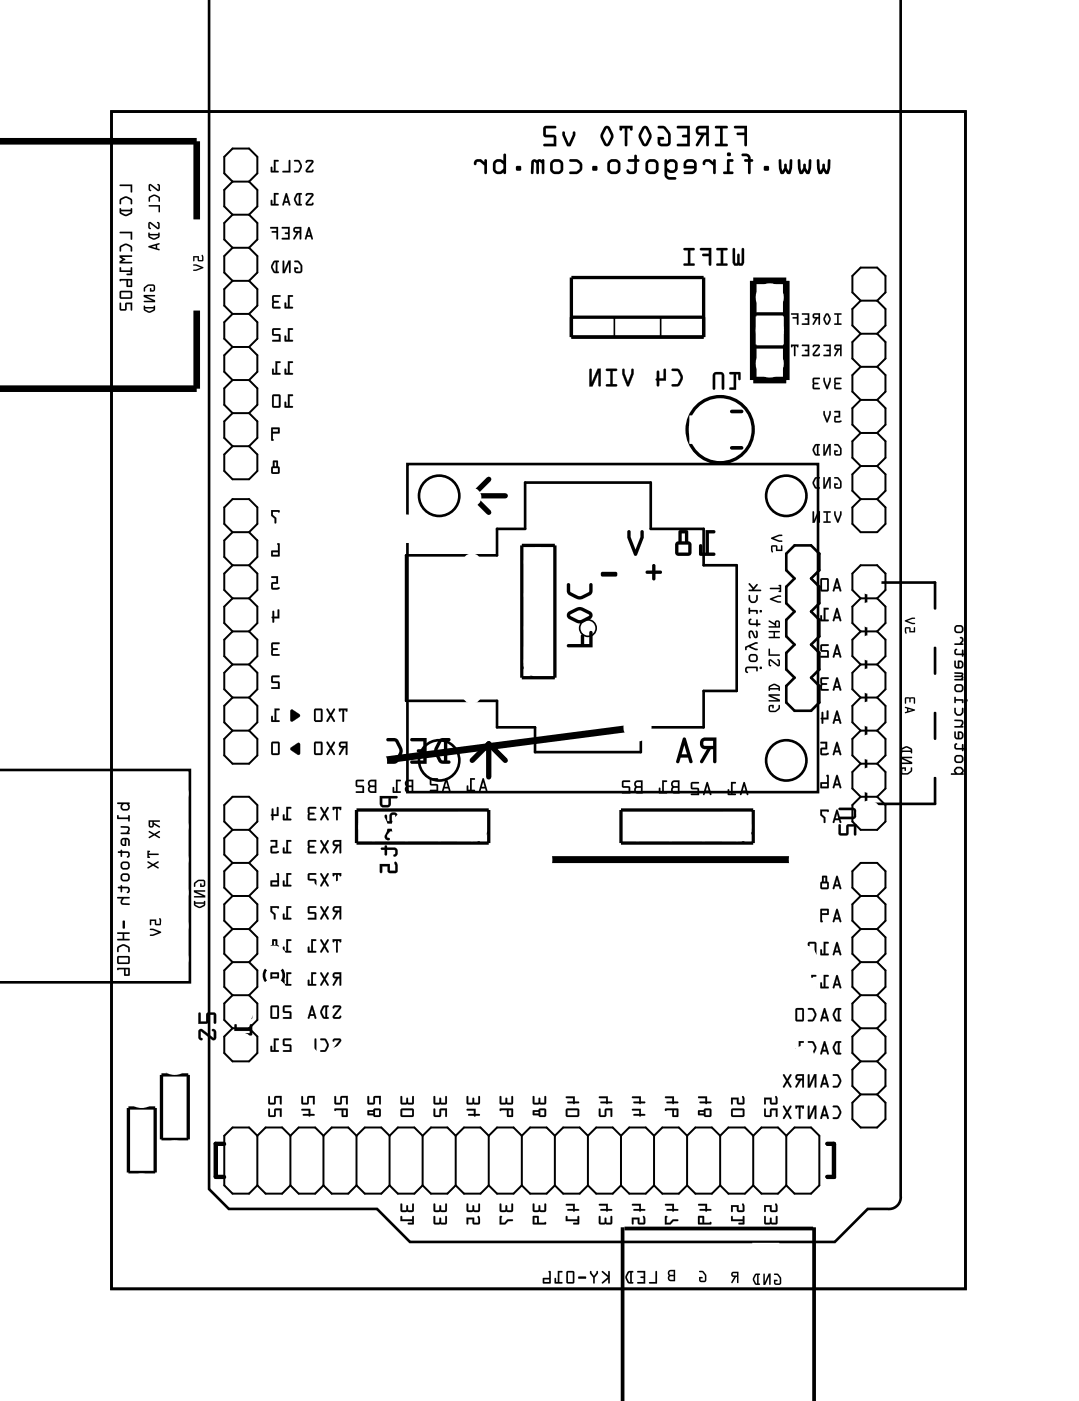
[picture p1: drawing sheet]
<svg xmlns="http://www.w3.org/2000/svg" width="83mm" height="108mm" viewBox="0 0 83 108" stroke-linecap="round" stroke-linejoin="round" font-family="sans-serif">
<g fill="none" stroke="#000" stroke-width=".2">
<path d="M16.1 0v91.3l1.5 1.5h11.4l2.5 2.6h32.6l2.6-2.6h1.5a.9 .9 0 0 0 1-1v-91.8M8.6 8.6h65.6v90.4h-65.6zM31.3 35.6h31.6v25.2h-31.6zM-.1 59.1h14.7v16.3h-14.7M31.2 42.7h7v-2.1h2.1v-3.5h9.7v3.5h4.1v2.8h2.5v9.7h-2.5v2.8h-4.9v1.9h-8.1v-1.9h-2.9v-2.1h-7zM60.4 42.5l.6-.6h1.3l.7 .6v1.3l-.7 .6 .7 .7v1.2l-.7 .7 .7 .6v1.3l-.7 .6 .7 .6v1.3l-.7 .6 .7 .7v1.3l-.7 .6h-1.3l-.6-.6v-1.3l.6-.7-.6-.6v-1.3l.6-.6-.6-.6v-1.3l.6-.6-.6-.7v-1.2l.6-.7-.6-.6zM71.8 46.7v-2h-5.3v17h5.3v-2M71.8 49.7v2M71.8 54.7v2M20.4 74.5a.73 .73 0 0 0 0 .9M21.7 74.5a.73 .73 0 0 1 0 .9"/>
<circle cx="33.7" cy="38.1" r="1.55"/>
<circle cx="60.4" cy="38.1" r="1.55"/>
<circle cx="33.7" cy="58.4" r="1.55"/>
<circle cx="60.4" cy="58.4" r="1.55"/>
</g>
<path d="M8.6 8.6h65.6v90.4h-65.6z" fill="none" stroke="#000" stroke-width=".08"/>
<path d="M0 10.9h15.1v6M15.1 23.9v6h-15.1M57.9 21.6h2.5v7.6h-2.5z" fill="none" stroke="#000" stroke-width=".51"/>
<g fill="none" stroke="#000" stroke-width=".25">
<path d="M43.9 21.3h10.2v4.6h-10.2zM43.9 24.4h10.2M57.9 24.1h2.5M57.9 26.6h2.5M40.1 41.9h2.5v10.1h-2.5zM27.4 62.2h10.2v2.5h-10.2zM47.7 62.2h10.2v2.5h-10.2zM9.9 85.1h2v4.9h-2zM12.4 82.6h2.1v4.9h-2.1z"/>
<circle cx="55.3" cy="33" r="2.54"/>
</g>
<path d="M47.8 94.3v13.3M48 94.3h14.5M62.5 94.3v13.3" fill="none" stroke="#000" stroke-width=".29"/>
<path d="M36.3 38.1h2.5M36.3 38.1l1.3 1.2M37.6 36.8l-1.3 1.3M37.6 57.1v2.6M37.6 57.1l-1.3 1.3M37.6 57.1l1.2 1.3" fill="none" stroke="#000" stroke-width=".41"/>
<g fill="none" stroke="#000" stroke-width=".13">
<path d="M47.2 24.4v1.5M50.8 24.4v1.5M40.1 51.2l.9 .8M37.6 63.9l-.9 .8M57.9 63.9l-.9 .8"/>
<circle cx="45.2" cy="48.2" r=".64"/>
</g>
<path d="M56.2 31.6h.8M56.2 34.4h.8" fill="none" stroke="#000" stroke-width=".28"/>
<g fill="#000">
<path d="M20.8 39.2h.7l-.1 .2-.4-.1v.2l.2 .3v.4h-.1v-.4l-.3-.2zM21 46.9h.1v.5h.2v-.6l.2 .1v.6h-.4l-.1 .3-.1-.4zM21.1 54.4l.4 .1h-.1h-.2v.8h.2v.1h-.6l.1-.4h.1v.3h.1zM20.9 51.9h.6l-.1 .1h-.4v.3l.5 .1v.5h-.7l.1-.1h.5v-.3h-.4l-.2-.1zM20.9 49.4h.6l-.1 .1h-.4v.3l.4 .1h-.4v.3h.4v.2h-.4l-.2-.1zM20.9 44.3h.5v.5h-.4v.4l.4-.1a.11 .11 0 0 1 0 .2 .11 .11 0 0 1-.1 0l-.5-.1 .1-.5h.3v-.3h-.3zM22.3 54.5h.2l.6 .5-.7 .4-.1-.1zM22.4 57.4l.6-.3v.8l-.1 .1-.5-.4zM46.2 44l1.1-.1a.19 .19 0 0 1 .1 .2 .19 .19 0 0 1-.1 .2h-1.1v-.1zM49.6 43.9l.5-.1v-.4a.13 .13 0 0 1 .1-.1 .13 .13 0 0 1 .2 .1v.4h.3a.13 .13 0 0 1 .2 .1 .14 .14 0 0 1-.2 .2h-.3v.3a.14 .14 0 0 1-.2 .2 .13 .13 0 0 1-.1-.2v-.3h-.4zM53.7 97.6h.1a.54 .54 0 0 1 .4 .8l-.3 .1-.2-.1v-.3h.3l-.2 .1 .1 .2 .3-.1-.1-.4-.1-.2h-.3z"/>
<path d="M9.2 14.2v.1h.8v.5h.2v-.6zM9.2 15.3v.4h.1v-.3l.4-.2 .3 .2v.3l.2-.1a.45 .45 0 0 0-.5-.5zM9.2 16v.4a.57 .57 0 0 0 .9 0l.1-.1-.1-.3-.1 .1h-.7v-.1zM9.3 16.2l.7 .1-.3 .2-.4-.2zM9.2 17.8v.1h.8v.5h.2v-.6zM9.2 18.9v.4h.1v-.3l.4-.2 .3 .2v.3h.2a.45 .45 0 0 0-.5-.6zM9.2 19.6v.2l.2 .1-.2 .2v.1h1l-.1-.1h-.7l.2-.2-.2-.2h.7v-.1zM9.2 20.5v.4h.8v.1h-.2l-.1 .1h.5l-.1-.6-.1 .1v.2h-.7v-.2zM9.2 21.4v.2l.5-.1 .1 .5h.4l-.1-.6zM9.8 21.5h.2v.4h-.2zM9.2 22.4v.4l.1 .1 .7 .1 .2-.1v-.4l-.1-.2zM9.3 22.5h.7v.3h-.7zM9.2 23.3v.4l.1 .2 .4-.1v-.4h.3v.4h.2v-.6l-.6 .1v.4h-.3v-.4z"/>
<path d="M9.2 14.2v.1h.8v.5h.2v-.6zM9.2 14.2h1v.6h-.2v-.5h-.8zM9.2 15.3v.4h.1v-.3l.4-.2 .3 .2v.3l.2-.1a.44 .44 0 0 0-.5-.5zM9.2 15.3l.4-.2h.2l.3 .2 .1 .4h-.2v-.3l-.3-.2-.4 .2v.3h-.1zM9.2 16v.4l.3 .2h.3l.4-.3-.1-.3-.1 .1h-.7v-.1zM9.2 16h.1v.1h.7l.1-.1 .1 .3-.4 .3h-.2l-.4-.2zM9.3 16.2l.7 .1-.3 .2-.4-.2zM9.3 16.2v.1l.4 .2 .3-.2zM9.2 17.8v.1h.8v.5h.2v-.6zM9.2 17.8h1v.6h-.2v-.5h-.8zM9.2 18.9v.4h.1v-.3l.4-.2 .3 .2v.3h.2a.44 .44 0 0 0-.5-.6zM9.2 18.9l.4-.2h.2l.3 .2 .1 .4h-.2v-.3l-.3-.2-.4 .2v.3h-.1zM9.2 19.6v.2l.2 .1-.2 .2v.1h1l-.1-.1h-.7l.2-.2-.2-.2h.7v-.1zM9.2 19.6h.9v.1h-.7l.2 .2-.2 .2h.7l.1 .1h-1v-.1l.2-.2-.2-.1zM9.2 20.5v.4h.8v.1h-.2l-.1 .1h.5l-.1-.6-.1 .1v.2h-.7v-.2zM9.2 20.5l.1 .1v.2h.7v-.2l.1-.1 .1 .6h-.5l.1-.1h.2v-.1h-.8zM9.2 21.4v.2l.5-.1 .1 .5h.4l-.1-.6zM9.2 21.4h.9l.1 .6h-.4l-.1-.5-.5 .1zM9.8 21.5h.2v.4h-.2zM9.8 21.5v.4h.2v-.4zM9.2 22.4v.4l.1 .1 .7 .1 .2-.1v-.4l-.1-.2zM9.2 22.4l.9-.1 .1 .2v.4l-.2 .1-.7-.1-.1-.1zM9.3 22.5h.7v.3h-.7zM9.3 22.5v.3h.7v-.3zM9.2 23.3v.4l.1 .1h.4v-.4h.3v.4h.2v-.6l-.6 .1v.4h-.3v-.4zM9.2 23.3h.1v.4h.3v-.4l.6-.1v.6h-.2v-.4h-.3v.4l-.4 .1-.1-.2z"/>
<path d="M11.4 17.1v.3l.1 .2 .1-.1h-.1v-.3l.6 .4 .2-.1v-.3l-.1-.1h-.1l.1 .1-.1 .3-.5-.4zM11.4 17.9v.3a.51 .51 0 0 0 .8 .1l.1-.1-.1-.3v.1h-.7zM11.5 18.1h.7l-.4 .2zM11.4 18.9v.1l.9 .2-.2-.1v-.3h.1v-.1zM11.7 18.9h.3v.1z"/>
<path d="M11.4 17.1v.3l.1 .2 .1-.1h-.1v-.3l.6 .4 .2-.1v-.3l-.1-.1h-.1l.1 .1-.1 .3-.5-.4zM11.4 17.1h.2l.5 .4 .1-.3-.1-.1h.1l.1 .1v.3l-.2 .1-.6-.4v.3h.1l-.1 .1-.1-.2zM11.4 17.9v.3l.3 .2h.2l.4-.2-.1-.3v.1h-.7zM11.4 17.9l.1 .1h.7v-.1l.1 .3-.5 .2-.4-.2zM11.5 18.1h.7l-.4 .2zM11.5 18.1l.3 .2 .4-.2zM11.4 18.9v.1l.9 .2-.2-.1v-.3h.1v-.1zM11.4 18.9l.8-.2v.1h-.1v.3l.2 .1-.9-.2zM11.6 18.9h.4v.1zM11.7 18.9l.3 .1v-.1z"/>
<path d="M11.5 14.2l-.1 .3 .1 .2 .1-.1-.1-.1v-.3l.6 .5 .2-.1v-.3l-.1-.2-.1 .1 .1 .1v.3l-.6-.4zM11.5 15.1l-.1 .4h.1v-.3l.4-.1 .3 .1v.3l.1-.1a.4 .4 0 0 0-.4-.5zM11.4 15.8l.1 .1h.7v.4h.1v-.5z"/>
<path d="M11.5 14.2l-.1 .3 .1 .2 .1-.1-.1-.1v-.3l.6 .5 .2-.1v-.3l-.1-.2-.1 .1 .1 .1v.3l-.6-.4zM11.5 14.2h.1l.6 .4v-.3l-.1-.1 .1-.1 .1 .2v.3l-.2 .1-.6-.5v.3l.1 .1-.1 .1-.1-.2zM11.5 15.1v.4v-.3l.4-.1 .3 .1v.3l.1-.1a.4 .4 0 0 0-.4-.5zM11.5 15.1l.3-.2 .2 .1 .3 .1v.4h-.1v-.3l-.3-.1-.4 .1v.3h-.1zM11.4 15.8l.1 .1h.7v.4h.1v-.5zM11.4 15.8h.9v.5h-.1v-.4h-.7z"/>
<path d="M14.8 19.7l.1 .4v-.3h.3v.3l.4-.1v-.4h-.1v.4h-.2v-.3zM14.9 20.3v.1l.5 .2-.5 .1v.1h.2l.5-.2-.5-.3z"/>
<path d="M14.8 19.7l.1 .4v-.3h.3v.3l.4-.1v-.4h-.1v.4h-.2v-.3zM14.8 19.7h.5v.3h.2v-.4h.1v.4l-.4 .1v-.3h-.3v.3zM14.9 20.3v.1l.5 .2-.5 .1v.1h.2l.5-.2-.5-.3zM14.9 20.3h.2l.5 .3-.5 .2h-.2v-.1l.5-.1-.5-.2z"/>
<path d="M23.7 17.5l-.3 .9h.1l.1-.2h.3l.1 .2-.2-.9zM23.7 17.7l.1 .4h-.2zM22.6 17.5a.23 .23 0 0 0-.1 .3 .23 .23 0 0 0 .3 .1l-.3 .5h.1l.3-.5h.1v.4l.1 .1v-1zM22.7 17.6h.3v.1h-.3zM21.7 17.4v.2h.4v.2l-.2 .1 .2 .1v.3h-.4l-.1 .1h.7v-1zM20.8 17.4v.2h.4v.1l-.3 .1 .3 .1v.4l.1 .1 .1-1z"/>
<path d="M23.7 17.4l-.3 1h.1l.1-.2h.3l.1 .2-.2-.9zM23.7 17.5h.1l.2 .9-.1-.2h-.3l-.1 .2-.1-.1zM23.7 17.7l.1 .4h-.2zM23.7 17.7l-.1 .4h.2zM22.6 17.5a.23 .23 0 0 0-.1 .3 .23 .23 0 0 0 .3 .1l-.3 .5h.1l.3-.5h.1v.4l.1 .1 .1-1zM22.6 17.5l.5-.1v1l-.1-.1v-.4h-.1l-.2 .5h-.2l.3-.5a.22 .22 0 0 1-.2-.1 .22 .22 0 0 1 0-.3zM22.7 17.6h.3v.1h-.3zM22.7 17.6v.1l.3 .1v-.3zM21.7 17.4v.2h.4v.2l-.2 .1 .2 .1v.3h-.4l-.1 .1h.7v-1zM21.7 17.5l.6-.1v1h-.6v-.1h.4v-.3l-.2-.1h.2v-.4h-.4zM20.8 17.4v.2h.4v.1l-.3 .1 .3 .1v.4l.1 .1 .1-1zM20.8 17.5l.6-.1-.1 1-.1-.1v-.4l-.3-.1h.3v-.3h-.4z"/>
<path d="M23.5 14.9v.1l.1-.1 .4 .1-.5 .6v.1l.1 .1h.4l.1-.1v-.1l-.2 .1-.3-.1 .5-.5v-.2l-.1-.1zM22.8 14.9a.57 .57 0 0 0 0 .8l.3 .1 .1-.1h-.1v-.8h.1zM22.9 15l.1-.1v.8l-.1-.1-.2-.3zM21.9 14.9l-.2 .8 .1 .1 .1-.2h.2l.2 .2-.2-.9zM22 15.1l.1 .4h-.2zM21 14.8v.9h-.1v-.3h-.1v.3l.6 .1v-.1h-.2v-.8h.2z"/>
<path d="M23.5 12.3v.2l.1-.1h.4l-.5 .6v.2h.1h.4l.1-.1v-.1l-.2 .1h-.3l.5-.6v-.1l-.1-.1zM22.6 12.3v.1h.3l.2 .4-.2 .3h-.3v.1a.44 .44 0 0 0 .6-.4l-.2-.5zM22.2 12.3v.8h-.5v.1h.6v-.9zM21 12.3v.8h-.1v-.3h-.1v.4h.6v-.1h-.2v-.7h.2v-.1z"/>
<path d="M23.5 14.9v.2l.1-.1h.4l-.5 .6v.1l.1 .1h.4l.1-.1v-.1l-.2 .1-.3-.1 .5-.5v-.2l-.1-.1zM23.5 14.9l.5-.1 .1 .1v.2l-.5 .5 .3 .1 .2-.1-.1 .2h-.4l-.1-.1 .5-.7-.4-.1-.1 .1zM22.8 14.9l-.2 .3v.2l.2 .4h.4v-.1h-.1v-.8h.1zM22.8 14.9h.4h-.1v.8h.1v.1h-.4l-.2-.4v-.2zM22.9 15l.1-.1v.8l-.3-.4zM22.9 15l-.2 .3 .1 .3 .2 .1v-.8zM22 14.8l-.3 1h.1l.1-.2h.2l.2 .2-.2-.9zM22 14.9h.1l.2 .9-.2-.2h-.2l-.1 .2-.1-.1zM22 15.1l.1 .4h-.2zM22 15.1l-.1 .4h.2zM21 14.8v.9h-.1v-.3l-.1-.1v.5h.6v-.1h-.2v-.8h.2zM21 14.8l.4 .1h-.2v.8h.2v.1l-.6-.1v-.3h.1v.3h.2z"/>
<path d="M23.5 12.3v.2l.1-.1h.4l-.5 .6v.2l.1 .1 .4-.1 .1-.1v-.1l-.2 .1h-.3l.5-.6v-.1l-.1-.1zM23.5 12.3h.5l.1 .1v.1l-.5 .6h.3l.2-.1-.1 .2h-.4h-.1l.5-.8h-.4l-.1 .1zM22.6 12.3v.1h.3l.2 .4-.2 .3h-.3v.1h.3l.2-.2 .1-.3-.2-.4zM22.6 12.3h.4l.2 .5a.45 .45 0 0 1-.6 .4v-.1h.3l.2-.3-.2-.4h-.3zM22.2 12.3v.8h-.5v.1l.6 .1v-1zM22.2 12.3h.1v.9h-.6v-.1h.5zM21 12.3v.8h-.1v-.3h-.1v.4h.6v-.1h-.2v-.7h.2v-.1zM21 12.3h.4v.1h-.2v.7h.2v.1h-.6v-.4h.1v.3h.2z"/>
<path d="M56.4 9.7v.2h.8v.3h-.5a.1 .1 0 0 0-.1 .1 .1 .1 0 0 0 .1 .1h.5v.7a.1 .1 0 0 0 .1 .1 .1 .1 0 0 0 .1-.1v-1.4zM56.4 9.7h1v1.4a.1 .1 0 0 1-.1 .1 .1 .1 0 0 1-.1-.1v-.7h-.5a.1 .1 0 0 1-.1-.1 .1 .1 0 0 1 .1-.1h.5v-.3h-.8zM55 9.7v.2h.3v1.1h-.3a.1 .1 0 0 0-.1 .1 .1 .1 0 0 0 .1 .1h.8a.1 .1 0 0 0 .1-.1 .1 .1 0 0 0-.1-.1h-.3v-1.1h.3a.1 .1 0 0 0 .1-.1 .1 .1 0 0 0-.1-.1zM54.9 9.7h.9a.1 .1 0 0 1 .1 .1 .1 .1 0 0 1-.1 .1h-.3v1.1h.3a.1 .1 0 0 1 .1 .1 .1 .1 0 0 1-.1 .1h-.8a.1 .1 0 0 1-.1-.1 .1 .1 0 0 1 .1-.1h.3v-1.1h-.3zM53.5 9.8a.37 .37 0 0 0 0 .4 .37 .37 0 0 0 .4 .2l-.4 .7a.1 .1 0 0 0 0 .1 .1 .1 0 0 0 .1 0l.5-.8h.2v.7a.1 .1 0 0 0 .1 .1 .1 .1 0 0 0 .1-.1v-1.4h-.7zM53.5 9.8l.3-.1h.7v1.4a.1 .1 0 0 1-.1 .1 .1 .1 0 0 1-.1-.1v-.7h-.2l-.5 .8a.1 .1 0 0 1-.1 0 .1 .1 0 0 1 0-.1l.4-.7a.37 .37 0 0 1-.4-.2 .37 .37 0 0 1 0-.4zM53.7 9.9h.6v.3h-.6zM53.7 9.9v.3h.6v-.3zM52 9.7l.1 .2h.7v.4h-.3a.1 .1 0 0 0-.1 .1 .11 .11 0 0 0 .1 .2h.3v.4h-.7a.1 .1 0 0 0-.1 .1 .1 .1 0 0 0 .1 .1h.9v-1.5zM52 9.7h1v1.5h-.9a.1 .1 0 0 1-.1-.1 .1 .1 0 0 1 .1-.1h.7v-.4h-.3a.11 .11 0 0 1-.1-.2 .1 .1 0 0 1 .1-.1h.3v-.4h-.7zM50.6 9.7v.2h.4l.3 .4v.7h-.5l-.1-.3h.2a.1 .1 0 0 0 .1-.1 .1 .1 0 0 0-.1-.1h-.4l.1 .6 .2 .1 .6-.1a1.15 1.15 0 0 0-.2-1.3l-.3-.1zM50.6 9.7h.5l.4 .6a1.11 1.11 0 0 1-.1 .9h-.6h-.2l-.1-.7h.4a.1 .1 0 0 1 .1 .1 .1 .1 0 0 1-.1 .1h-.2l.1 .3h.5v-.7l-.3-.4h-.4zM49.4 9.7l-.3 .8 .2 .6a.27 .27 0 0 0 .5 0l.3-.5v-.3l-.3-.6h-.2zM49.4 9.7h.2h.2l.3 .6v.3l-.3 .5a.27 .27 0 0 1-.5 0l-.2-.6zM49.5 9.9h.1l.3 .6-.3 .5-.3-.5zM49.5 9.9l-.2 .6 .3 .5 .3-.5zM47.6 9.7v.2a.1 .1 0 0 0 .1 .1 .1 .1 0 0 0 .1-.1h.2v1.2a.1 .1 0 0 0 .1 .1 .1 .1 0 0 0 .1-.1v-1.2h.2a.1 .1 0 0 0 .1 .1 .1 .1 0 0 0 .1-.1v-.2zM47.6 9.7h1v.2a.1 .1 0 0 1-.1 .1 .1 .1 0 0 1-.1-.1h-.2v1.2a.1 .1 0 0 1-.1 .1 .1 .1 0 0 1-.1-.1v-1.2h-.2a.1 .1 0 0 1-.1 .1 .1 .1 0 0 1-.1-.1zM46.4 9.7l-.3 .8 .3 .6a.27 .27 0 0 0 .5 0l.2-.5v-.3l-.3-.6h-.2zM46.4 9.7h.2h.2l.3 .6v.3l-.2 .5a.27 .27 0 0 1-.5 0l-.3-.6zM46.6 9.9h.1l.2 .6-.3 .5-.3-.5zM46.6 9.9l-.3 .6 .3 .5 .3-.5zM43.2 10.1v.3l.4 .8h.3l.3-.8v-.2a.1 .1 0 0 0-.1-.1 .1 .1 0 0 0-.1 .1l-.3 .8-.3-.8zM43.2 10.1l.2 .1 .3 .8 .3-.8a.1 .1 0 0 1 .1-.1 .1 .1 0 0 1 .1 .1v.2l-.3 .8h-.3l-.4-.8zM41.8 9.7l-.1 .2 .1 .6 .7 .1v.4h-.7a.1 .1 0 0 0-.1 .1 .1 .1 0 0 0 .1 .1h.9v-.8h-.8v-.5h.7a.1 .1 0 0 0 .1-.1 .1 .1 0 0 0-.1-.1zM41.8 9.7h.8a.1 .1 0 0 1 .1 .1 .1 .1 0 0 1-.1 .1h-.7v.4l.8 .1v.8h-.9a.1 .1 0 0 1-.1-.1 .1 .1 0 0 1 .1-.1h.7v-.4l-.7-.1-.1-.6z"/>
<path d="M56.4 9.7v.2h.8v.3h-.5a.1 .1 0 0 0-.1 .1 .1 .1 0 0 0 .1 .1h.5v.7a.1 .1 0 0 0 .1 .1 .1 .1 0 0 0 .1-.1v-1.4zM55 9.7v.2h.3v1.1h-.3a.1 .1 0 0 0-.1 .1 .1 .1 0 0 0 .1 .1h.8a.1 .1 0 0 0 .1-.1 .1 .1 0 0 0-.1-.1h-.3v-1.1h.3a.1 .1 0 0 0 .1-.1 .1 .1 0 0 0-.1-.1zM53.5 9.8a.37 .37 0 0 0 0 .4 .37 .37 0 0 0 .4 .2l-.4 .7a.1 .1 0 0 0 0 .1 .1 .1 0 0 0 .1 0l.5-.8h.2v.7a.1 .1 0 0 0 .1 .1 .1 .1 0 0 0 .1-.1v-1.4h-.7zM53.7 9.9h.6v.3h-.6zM52 9.7l.1 .2h.7v.4h-.3a.1 .1 0 0 0-.1 .1 .11 .11 0 0 0 .1 .2h.3v.4h-.7a.1 .1 0 0 0-.1 .1 .1 .1 0 0 0 .1 .1h.9v-1.5zM50.6 9.7v.2h.4l.3 .4v.7h-.5l-.1-.3h.2a.1 .1 0 0 0 .1-.1 .1 .1 0 0 0-.1-.1h-.4v.5l.2 .2h.5a.31 .31 0 0 0 .3-.3 1.06 1.06 0 0 0-.6-1.2zM49.4 9.7l-.3 .8 .2 .6a.27 .27 0 0 0 .5 0l.3-.5v-.3l-.3-.6h-.2zM49.5 9.9h.1l.3 .6-.3 .5-.3-.5zM47.6 9.7v.2a.1 .1 0 0 0 .1 .1 .1 .1 0 0 0 .1-.1h.2v1.2a.1 .1 0 0 0 .1 .1 .1 .1 0 0 0 .1-.1v-1.2h.2a.1 .1 0 0 0 .1 .1 .1 .1 0 0 0 .1-.1v-.2zM46.4 9.7l-.3 .8 .3 .6a.27 .27 0 0 0 .5 0l.2-.5v-.3l-.3-.6h-.2zM46.6 9.9h.1l.2 .6-.3 .5-.3-.5zM43.2 10.1v.3l.4 .8h.3l.3-.8v-.2a.1 .1 0 0 0-.1-.1 .1 .1 0 0 0-.1 .1l-.3 .8-.3-.8zM41.8 9.7l-.1 .2 .1 .6 .7 .1v.4h-.7a.1 .1 0 0 0-.1 .1 .1 .1 0 0 0 .1 .1h.9v-.8l-.8-.1v-.4h.7a.1 .1 0 0 0 .1-.1 .1 .1 0 0 0-.1-.1z"/>
<path d="M62.8 12.3v.7l.2 .4h.1l.2-.3 .1 .3 .3-.1 .1-.4v-.6a.1 .1 0 0 0-.1-.1 .1 .1 0 0 0-.1 .1l-.1 .8-.1-.2v-.2a.1 .1 0 0 0-.1-.1 .1 .1 0 0 0-.1 .1v.2l-.2 .2-.1-.8zM62.8 12.3h.2v.8l.2-.2v-.2a.1 .1 0 0 1 .1-.1 .1 .1 0 0 1 .1 .1v.2l.1 .2 .1-.8a.1 .1 0 0 1 .1-.1 .1 .1 0 0 1 .1 .1v.6l-.1 .4-.3 .1-.1-.3-.2 .3h-.1l-.2-.4zM61.3 12.3v.7l.2 .4h.2l.1-.3 .2 .3 .2-.1 .1-.4v-.6a.1 .1 0 0 0-.1-.1 .1 .1 0 0 0-.1 .1v.8l-.2-.2v-.2a.1 .1 0 0 0-.1-.1 .1 .1 0 0 0-.1 .1v.2l-.1 .2-.1-.8zM61.3 12.3h.2l.1 .8 .1-.2v-.2a.1 .1 0 0 1 .1-.1 .1 .1 0 0 1 .1 .1v.2l.2 .2v-.8a.1 .1 0 0 1 .1-.1 .1 .1 0 0 1 .1 .1v.6l-.1 .4-.2 .1-.2-.3-.1 .3h-.2l-.2-.4zM59.9 12.3l-.1 .7 .2 .4h.2l.1-.3 .2 .3 .2-.1 .2-.4v-.6a.1 .1 0 0 0-.1-.1 .1 .1 0 0 0-.1 .1l-.1 .8-.1-.2v-.2a.1 .1 0 0 0-.1-.1 .11 .11 0 0 0-.2 .1v.2l-.1 .2-.1-.8zM59.9 12.3h.1l.1 .8 .1-.2v-.2a.11 .11 0 0 1 .2-.1 .1 .1 0 0 1 .1 .1v.2l.1 .2 .1-.8a.1 .1 0 0 1 .1-.1 .1 .1 0 0 1 .1 .1v.6l-.2 .4-.2 .1-.2-.3-.1 .3h-.2l-.2-.4zM58.7 12.8v.3h.4v-.3zM58.7 12.8h.4v.3h-.4zM57 11.8v.2h.4l.1 .2h-.2a.1 .1 0 0 0-.1 .1 .1 .1 0 0 0 .1 .1h.2v.9a.1 .1 0 0 0 .1 .1 .1 .1 0 0 0 .1-.1v-.9l.2-.1-.2-.1a.44 .44 0 0 0-.7-.4zM57 11.8a.45 .45 0 0 1 .7 .4h.1a.1 .1 0 0 1 .1 .1 .1 .1 0 0 1-.1 .1h-.1v.9a.1 .1 0 0 1-.1 .1 .1 .1 0 0 1-.1-.1v-.9h-.2a.1 .1 0 0 1-.1-.1 .1 .1 0 0 1 .1-.1h.2l-.1-.2h-.4zM55.9 12.3v.9h-.2a.1 .1 0 0 0-.1 .1 .1 .1 0 0 0 .1 .1h.6a.1 .1 0 0 0 .1-.1 .1 .1 0 0 0-.1-.1h-.2v-.8h.2a.1 .1 0 0 0 .1-.1 .1 .1 0 0 0-.1-.1zM55.9 12.3l.4-.1a.1 .1 0 0 1 .1 .1 .1 .1 0 0 1-.1 .1h-.2v.8h.2a.1 .1 0 0 1 .1 .1 .1 .1 0 0 1-.1 .1h-.6a.1 .1 0 0 1-.1-.1 .1 .1 0 0 1 .1-.1h.2zM55.8 11.9a.2 .2 0 0 0 .4 0 .2 .2 0 0 0-.4 0zM55.8 11.9a.2 .2 0 0 1 .4 0 .2 .2 0 0 1-.4 0zM54.1 12.3l-.1 .2a.11 .11 0 0 0 .1 .2 .11 .11 0 0 0 .1-.2l.1-.1h.2l.3 .3v.6a.1 .1 0 0 0 .1 .1 .1 .1 0 0 0 .1-.1v-1a.1 .1 0 0 0-.1-.1 .1 .1 0 0 0-.1 .1v.1l-.3-.2zM54.1 12.3l.4-.1 .3 .2v-.1a.1 .1 0 0 1 .1-.1 .1 .1 0 0 1 .1 .1v1a.1 .1 0 0 1-.1 .1 .1 .1 0 0 1-.1-.1v-.6l-.3-.3-.3 .1a.12 .12 0 0 1 0 .2 .12 .12 0 0 1-.2-.1zM52.6 12.4l-.1 .2 .1 .3h.7v.1l-.1 .2h-.6a.1 .1 0 0 0-.1 .1 .1 .1 0 0 0 .1 .1h.6l.2-.1 .1-.2v-.5a.41 .41 0 0 0-.3-.4h-.4zM52.6 12.4l.3-.2 .4 .1 .2 .2v.5l-.2 .4h-.7a.1 .1 0 0 1-.1-.1 .1 .1 0 0 1 .1-.1h.6l.1-.3h-.7l-.1-.3zM52.8 12.5l.4-.1 .1 .1v.2h-.6zM52.8 12.5l-.1 .2h.6v-.2l-.1-.1zM51.1 12.3v1.2l.2 .3h.6a.1 .1 0 0 0 .1-.1 .1 .1 0 0 0-.1-.1h-.5l-.1-.1v-.4l.2 .2h.3l.2-.1 .1-.3-.1-.5-.2-.2h-.3a.17 .17 0 0 1-.2 .1 .17 .17 0 0 1-.1-.1zM51.1 12.3l.1-.1 .1 .2 .2-.2h.3l.2 .2 .1 .5-.1 .3-.2 .1h-.3l-.2-.1v.3l.1 .1h.5a.1 .1 0 0 1 .1 .1 .1 .1 0 0 1-.1 .1h-.6l-.2-.3zM51.3 12.6l.2-.2h.2l.2 .2-.1 .4-.1 .1h-.2l-.2-.2zM51.3 12.6v.3l.2 .2h.2l.1-.1 .1-.4-.2-.2h-.2zM49.7 12.4l-.1 .2v.5l.3 .3h.4l.2-.2 .1-.2v-.4a.41 .41 0 0 0-.4-.4h-.3zM49.7 12.4l.2-.2h.3l.3 .2 .1 .6-.2 .3-.4 .1-.4-.2v-.6zM49.9 12.5l.4-.1 .1 .1v.5l-.1 .1-.4 .1-.1-.2zM49.9 12.5l-.1 .5 .1 .2 .4-.1 .1-.1v-.5l-.2-.1zM48.3 12.3v.1h.4v.7l-.3 .1-.1-.1a.1 .1 0 0 0-.1-.1 .1 .1 0 0 0-.1 .1 .43 .43 0 0 0 .4 .3 .43 .43 0 0 0 .4-.3v-.7l.2-.1-.2-.1v-.2a.1 .1 0 0 0-.1-.1 .1 .1 0 0 0-.1 .1v.2zM48.3 12.3l.4-.1v-.2a.1 .1 0 0 1 .1-.1 .1 .1 0 0 1 .1 .1v.2h.1a.1 .1 0 0 1 .1 .1 .1 .1 0 0 1-.1 .1h-.1v.7a.41 .41 0 0 1-.4 .3 .41 .41 0 0 1-.4-.3l.2-.1 .1 .2h.3v-.1v-.7h-.4zM46.8 12.4l-.1 .2v.5l.2 .3h.5l.2-.2 .1-.2v-.4a.41 .41 0 0 0-.4-.4h-.3zM46.8 12.4l.2-.2h.3l.3 .2 .1 .6-.2 .3-.5 .1-.3-.2v-.6zM46.9 12.5l.4-.1 .2 .1v.5l-.1 .1-.4 .1-.1-.2zM46.9 12.5v.5l.1 .2 .4-.1 .1-.1v-.5l-.2-.1zM45.5 12.8v.3h.4v-.3zM45.5 12.8h.4v.3h-.4zM43.8 12.3v.1h.5l.2 .3v.3l-.2 .1-.5 .1a.1 .1 0 0 0-.1 .1 .1 .1 0 0 0 .1 .1l.7-.1 .2-.3v-.3l-.1-.3-.2-.2zM43.8 12.3l.5-.1 .2 .1a.56 .56 0 0 1 0 1l-.7 .1a.1 .1 0 0 1-.1-.1 .1 .1 0 0 1 .1-.1l.5-.1 .2-.1v-.3l-.2-.3h-.5zM42.4 12.4l-.1 .2v.5l.2 .3h.5l.2-.2 .1-.2v-.4a.41 .41 0 0 0-.4-.4h-.3zM42.4 12.4l.2-.2h.3l.3 .2 .1 .6-.2 .3-.5 .1-.3-.2v-.6zM42.5 12.5l.4-.1 .2 .1v.5l-.1 .1-.4 .1-.1-.2zM42.5 12.5v.5l.1 .2 .4-.1 .1-.1v-.5l-.2-.1zM40.9 12.3l-.1 1a.1 .1 0 0 0 .1 .1 .1 .1 0 0 0 .1-.1l.1-.9 .1 .1v.8a.1 .1 0 0 0 .1 .1 .1 .1 0 0 0 .1-.1l.1-.9 .1 .2v.7a.1 .1 0 0 0 .1 .1 .1 .1 0 0 0 .1-.1v-1zM40.9 12.3h.9v1a.1 .1 0 0 1-.1 .1 .1 .1 0 0 1-.1-.1v-.7l-.1-.2-.1 .9a.1 .1 0 0 1-.1 .1 .1 .1 0 0 1-.1-.1v-.8l-.1-.1-.1 .9a.1 .1 0 0 1-.1 .1 .1 .1 0 0 1-.1-.1zM39.7 12.8v.3h.3v-.3zM39.7 12.8h.3v.3h-.3zM38 12.4l-.1 .2v.4l.2 .3a.47 .47 0 0 0 .6-.1 .11 .11 0 0 0 .1 .2 .1 .1 0 0 0 .1-.1v-1.4a.1 .1 0 0 0-.1-.1 .1 .1 0 0 0-.1 .1v.5l-.4-.2zM38 12.4l.3-.2 .4 .2v-.5a.1 .1 0 0 1 .1-.1 .1 .1 0 0 1 .1 .1v1.4a.1 .1 0 0 1-.1 .1 .11 .11 0 0 1-.1-.2l-.1 .1a.48 .48 0 0 1-.5 0l-.2-.3v-.4zM38.1 12.5l.3-.1 .3 .2v.4l-.3 .2h-.2l-.1-.2zM38.1 12.5v.5l.1 .2h.2l.3-.2v-.4l-.3-.2zM36.5 12.3l-.1 .2a.11 .11 0 0 0 .1 .2 .11 .11 0 0 0 .1-.2l.1-.1h.2l.3 .3v.6a.1 .1 0 0 0 .1 .1 .1 .1 0 0 0 .1-.1v-1a.1 .1 0 0 0-.1-.1 .1 .1 0 0 0-.1 .1v.1l-.3-.2zM36.5 12.3l.4-.1 .3 .2v-.1a.1 .1 0 0 1 .1-.1 .1 .1 0 0 1 .1 .1v1a.1 .1 0 0 1-.1 .1 .1 .1 0 0 1-.1-.1v-.6l-.3-.3-.3 .1a.12 .12 0 0 1 0 .2 .12 .12 0 0 1-.2-.1z"/>
<path d="M62.8 12.3a1.1 1.1 0 0 0 .1 1.1h.2l.2-.3 .1 .3h.2a1.1 1.1 0 0 0 .2-1.1 .1 .1 0 0 0-.1-.1 .1 .1 0 0 0-.1 .1l-.1 .8-.1-.2v-.2a.1 .1 0 0 0-.1-.1 .1 .1 0 0 0-.1 .1v.2l-.2 .2v-.8zM61.3 12.3a1.1 1.1 0 0 0 .2 1.1h.2l.1-.3 .2 .3h.2a1.1 1.1 0 0 0 .1-1.1 .1 .1 0 0 0-.1-.1 .1 .1 0 0 0-.1 .1v.8l-.2-.2v-.2a.1 .1 0 0 0-.1-.1 .1 .1 0 0 0-.1 .1v.2l-.1 .2-.1-.8zM59.9 12.3h-.1a1.1 1.1 0 0 0 .2 1.1h.2l.1-.3 .2 .3h.2a1.1 1.1 0 0 0 .2-1.1 .1 .1 0 0 0-.1-.1 .1 .1 0 0 0-.1 .1l-.1 .8-.1-.2v-.2a.1 .1 0 0 0-.1-.1 .11 .11 0 0 0-.2 .1v.2l-.1 .2-.1-.8zM58.7 12.8v.3h.4v-.3zM57 11.8v.2h.4l.1 .2h-.2a.1 .1 0 0 0-.1 .1 .1 .1 0 0 0 .1 .1h.2v.9a.1 .1 0 0 0 .1 .1 .1 .1 0 0 0 .1-.1v-.9h.1a.1 .1 0 0 0 .1-.1 .1 .1 0 0 0-.1-.1h-.1a.45 .45 0 0 0-.7-.4zM55.9 12.3v.9h-.2a.1 .1 0 0 0-.1 .1 .1 .1 0 0 0 .1 .1h.6a.1 .1 0 0 0 .1-.1 .1 .1 0 0 0-.1-.1h-.2v-.8h.2a.1 .1 0 0 0 .1-.1 .1 .1 0 0 0-.1-.1zM55.8 11.9a.2 .2 0 0 0 .4 0 .2 .2 0 0 0-.4 0zM54.1 12.3l-.1 .2a.11 .11 0 0 0 .1 .2 .11 .11 0 0 0 .1-.2l.1-.1h.2l.3 .3v.6a.1 .1 0 0 0 .1 .1 .1 .1 0 0 0 .1-.1v-1a.1 .1 0 0 0-.1-.1 .1 .1 0 0 0-.1 .1v.1l-.3-.2zM52.6 12.4l-.1 .2 .1 .3h.7v.1l-.1 .2h-.6a.1 .1 0 0 0-.1 .1 .1 .1 0 0 0 .1 .1h.6l.2-.1 .1-.2v-.5a.41 .41 0 0 0-.3-.4h-.4zM52.8 12.5l.4-.1 .1 .1v.2h-.6zM51.1 12.3v1.2l.2 .3h.6a.1 .1 0 0 0 .1-.1 .1 .1 0 0 0-.1-.1h-.5l-.1-.1v-.3l.2 .1h.3l.2-.1 .1-.3-.1-.5-.2-.2h-.3l-.2 .2-.1-.2zM51.3 12.6l.2-.2h.2l.2 .2-.1 .4-.1 .1h-.2l-.2-.2zM49.7 12.4l-.1 .2v.5l.3 .3h.4l.2-.2 .1-.2v-.4a.41 .41 0 0 0-.4-.4h-.3zM49.9 12.5l.3-.1 .2 .1v.5l-.1 .1-.4 .1-.1-.2zM48.3 12.3v.1h.4v.7l-.3 .1-.1-.1a.1 .1 0 0 0-.1-.1 .1 .1 0 0 0-.1 .1 .43 .43 0 0 0 .4 .3 .43 .43 0 0 0 .4-.3v-.7h.1a.1 .1 0 0 0 .1-.1 .1 .1 0 0 0-.1-.1h-.1v-.2a.1 .1 0 0 0-.1-.1 .1 .1 0 0 0-.1 .1v.2zM46.8 12.4l-.1 .2v.5l.2 .3h.5l.2-.2 .1-.2v-.4a.41 .41 0 0 0-.4-.4h-.3zM46.9 12.5l.4-.1 .2 .1v.5l-.1 .1-.4 .1-.1-.2zM45.5 12.8v.3h.4v-.3zM43.8 12.3v.1h.5l.2 .3v.3l-.2 .1-.5 .1a.1 .1 0 0 0-.1 .1 .1 .1 0 0 0 .1 .1h.5a.58 .58 0 0 0 .5-.6 .58 .58 0 0 0-.5-.6zM42.4 12.4l-.1 .2v.5l.2 .3h.5l.2-.2 .1-.2v-.4a.41 .41 0 0 0-.4-.4h-.3zM42.5 12.5l.4-.1 .2 .1v.5l-.1 .1-.4 .1-.1-.2zM40.9 12.3l-.1 1a.1 .1 0 0 0 .1 .1 .1 .1 0 0 0 .1-.1l.1-.9 .1 .1v.8a.1 .1 0 0 0 .1 .1 .1 .1 0 0 0 .1-.1l.1-.9 .1 .2v.7a.1 .1 0 0 0 .1 .1 .1 .1 0 0 0 .1-.1v-1zM39.7 12.8v.3h.3v-.3zM38 12.4l-.1 .2v.4l.1 .2a.5 .5 0 0 0 .7 0 .11 .11 0 0 0 .1 .2 .1 .1 0 0 0 .1-.1v-1.4a.1 .1 0 0 0-.1-.1 .1 .1 0 0 0-.1 .1v.5l-.4-.2zM38.1 12.5l.3-.1 .3 .2v.4l-.3 .2h-.2l-.1-.2zM36.5 12.3l-.1 .2a.11 .11 0 0 0 .1 .2 .11 .11 0 0 0 .1-.2l.1-.1h.2l.3 .3v.6a.1 .1 0 0 0 .1 .1 .1 .1 0 0 0 .1-.1v-1a.1 .1 0 0 0-.1-.1 .1 .1 0 0 0-.1 .1v.1l-.3-.2z"/>
<path d="M11.1 22l-.1 .2 .1 .2 .1-.3 .2-.1h.4v.2l-.2 .1v-.2l-.1 .3h.3l.1-.1v-.3l-.2-.2a.6 .6 0 0 0-.6 .2zM11 22.7v.1l.7 .3h-.6v.1h.8v-.1l-.7-.3h.7v-.1zM11.1 23.5v.3a.51 .51 0 0 0 .7 .1l.1-.1v-.3l-.1 .1h-.6zM11.2 23.7h.6l-.3 .2z"/>
<path d="M11.1 22l-.1 .2 .1 .2 .1-.3 .2-.1h.4v.3h-.2v-.2l-.1 .3h.3l.1-.1v-.3l-.2-.2a.6 .6 0 0 0-.6 .2zM11.1 22l.3-.1h.4h.1v.4l-.1 .1h-.3v-.3l.1 .1v.1h.2v-.3h-.4l-.2 .1-.1 .3zM11 22.7v.1l.7 .3h-.6v.1h.8v-.1l-.7-.3h.7v-.1zM11 22.7h.9v.1h-.7l.7 .3v.1h-.8v-.1h.6l-.7-.3zM11.1 23.5v.3l.3 .2h.2l.3-.2v-.3l-.1 .1h-.6zM11.1 23.5l.1 .1h.6l.1-.1v.3l-.5 .2-.3-.2zM11.2 23.7h.6l-.3 .2zM11.2 23.7l.3 .2 .3-.2z"/>
<path d="M21 35.4v.4l-.2 .1v.4l.2 .1h.4l.1-.5-.1-.1v-.4zM21 35.9h.4v.4h-.4zM21.1 35.5h.1v.3h-.1z"/>
<path d="M20.9 32.8l-.1 1 .2 .1v-.1v-.5h.5v-.4l-.1-.1zM21 33h.4v.2h-.4z"/>
<path d="M20.8 39.2v.4l.3 .2v.4h.1v-.4l-.2-.3v-.2l.4 .1 .1-.2zM20.8 39.2h.7l-.1 .2-.4-.1v.3l.2 .2v.4h-.1v-.4l-.3-.2z"/>
<path d="M21 35.4v.4l-.2 .1v.4l.2 .1h.4l.1-.5-.1-.1v-.4zM21 35.4h.3l.1 .4 .1 .1-.1 .5h-.4l-.2-.1v-.4l.2-.1zM21 35.9h.4v.4h-.4zM21 35.9v.4h.4v-.4zM21.1 35.5h.1v.3h-.1zM21.1 35.5v.3h.1v-.3z"/>
<path d="M20.8 32.8v1l.2 .1v-.1v-.1v-.4h.5v-.4l-.1-.1zM20.9 32.8l.6 .1v.4h-.5v.5v.1l-.2-.1zM21 33h.4v.2h-.4zM21 33v.2h.4v-.2z"/>
<path d="M22.1 30.3v.9h-.1v-.3h-.1v.4h.6v-.1h-.2v-.8h.2v-.1zM20.9 30.3v.9l.1 .1h.5l.1-.1v-.8l-.2-.1zM21 30.4h.4v.8h-.4z"/>
<path d="M22.1 27.7v.9h-.1v-.3h-.1v.4l.6 .1v-.2h-.2v-.7h.2v-.1zM21.2 27.7v.9h-.2v-.3h-.1v.4l.6 .1v-.2h-.2v-.7h.2l.1-.1z"/>
<path d="M22.1 25.2v.9h-.1v-.3h-.1v.4h.6v-.1h-.2v-.8h.2v-.1zM20.9 25.2v.5l.1 .1h.4v.3h-.4l-.1 .1h.7l-.1-.5h-.5v-.4h.5l.1-.1z"/>
<path d="M22.1 22.7v.9h-.1v-.3l-.1-.1v.5h.6v-.1h-.2v-.8h.2v-.1zM20.9 22.7v.9l.1 .1h.5v-.1h-.5l.1-.3 .3-.1-.3-.1-.1-.3h.5l.1-.1z"/>
<path d="M22.1 30.3v.9h-.1v-.3l-.1-.1v.5h.6v-.1h-.2v-.8h.2v-.1zM22.1 30.3h.4v.1h-.3v.8h.3v.1h-.6v-.4h.1v.3h.1zM20.9 30.3v.9l.1 .1h.5l.1-.1v-.8l-.2-.1zM20.9 30.3h.5l.1 .1 .1 .8-.1 .1h-.5l-.1-.1zM21 30.4h.4v.8h-.4zM21 30.4v.8h.4v-.8z"/>
<path d="M22.1 27.7v.9h-.1v-.3h-.1v.4l.6 .1v-.2h-.2v-.7h.2v-.1zM22.1 27.7l.4 .1v.1h-.3v.7l.3 .1v.1l-.6-.1v-.4l.1 .1v.2h.1zM21.2 27.7v.9h-.2v-.3h-.1v.4l.6 .1v-.2h-.2v-.7h.2l.1-.1zM21.2 27.7l.4 .1-.1 .1h-.2v.7l.2 .1v.1l-.6-.1v-.4l.1 .1v.2h.2z"/>
<path d="M22.1 25.2v.9h-.1v-.3h-.1v.4h.6v-.1h-.2v-.8h.2v-.1zM22.1 25.2h.4v.1h-.3v.8h.3v.1h-.6v-.4h.1v.3h.1zM20.9 25.2v.5l.1 .1h.4v.3h-.4l-.1 .1h.7l-.1-.5h-.5v-.4h.5l.1-.1zM20.9 25.2h.7l-.1 .1h-.5v.4h.5l.1 .5h-.7l.1-.1h.4v-.3l-.5-.1z"/>
<path d="M22.1 22.7v.9h-.1v-.3l-.1-.1v.5h.6v-.1h-.2v-.8h.2v-.1zM22.1 22.7h.4v.1h-.3v.8h.3v.1h-.6v-.5l.1 .1v.3h.1zM20.9 22.7v.9l.1 .1h.5v-.1h-.5l.1-.3 .3-.1-.3-.1-.1-.3h.5l.1-.1zM20.9 22.7h.7l-.1 .1h-.5l.1 .3 .3 .1-.3 .1-.1 .3h.5v.1h-.5l-.1-.1z"/>
<path d="M22.6 20v.1l.3 .1 .2 .3-.1 .3h-.3v-.1h.2v-.1l-.3-.1 .1 .4 .3 .1 .2-.1a.61 .61 0 0 0-.5-.9zM21.7 20v1h.2l.3-.8v.7l.1 .1v-1h-.1l-.4 .8v-.7zM21 20.1a.57 .57 0 0 0 0 .8l.4 .1v-.1l-.1-.1v-.7h.1zM21.1 20.1h.1v.7h-.1l-.2-.3z"/>
<path d="M22.6 20v.1h.3l.2 .3v.4h-.3l-.1-.1h.2v-.1l-.3-.1v.4l.1 .1h.4l.1-.2v-.4l-.3-.4zM22.6 20l.4 .1a.64 .64 0 0 1 .1 .9h-.4l-.1-.1v-.4l.3 .1-.2 .1 .1 .2 .3-.1v-.4l-.2-.3h-.3zM21.7 20v1h.2l.3-.8v.7l.1 .1v-1h-.1l-.4 .8v-.7zM21.7 20l.1 .1v.7l.4-.8h.1v1l-.1-.1v-.7l-.3 .8h-.2zM21 20.1l-.2 .3v.2l.2 .4h.4v-.1l-.1-.1v-.7l.1-.1zM21 20.1h.4h-.1v.8h.1v.1l-.4-.1-.1-.3v-.2zM21.1 20.1h.1v.7l-.2-.3zM21.1 20.1l-.2 .4 .2 .3 .1 .1v-.8z"/>
<path d="M51.6 28.3l.1 .2h.4l.2 .5-.2 .5h-.4l-.1 .1 .1 .1a.6 .6 0 0 0 .8-.6l-.1-.3-.2-.4-.2-.1zM50.5 28.5v.6h-.1l.2 .6v-.1v-.4h.6v-.8l-.1-.1-.1 .1v.7h-.4v-.6zM47.8 28.3v.4l.4 .9 .1 .1 .4-1v-.3h-.2v.3l-.3 .6-.2-.6v-.3zM46.6 28.3v.2h.3v1h-.3v.1l.8 .1v-.2h-.3v-1h.3v-.1zM45.3 28.3v1.4h.2l.5-1.1v1l.1 .1 .1-1.4h-.3l-.4 1.1v-1z"/>
<path d="M51.6 28.3v.2h.5l.2 .5-.2 .5h-.4a.1 .1 0 0 0-.1 .1 .1 .1 0 0 0 .1 .1l.5-.1 .3-.6-.3-.6zM51.6 28.3l.6 .1 .2 .4a.83 .83 0 0 1-.3 .9h-.4l-.1-.1 .1-.1h.4l.2-.4v-.2l-.2-.4h-.4zM50.5 28.5v.5a.09 .09 0 0 0-.1 .1 .09 .09 0 0 0 .1 .1v.4a.1 .1 0 0 0 .1 .1 .1 .1 0 0 0 .1-.1l-.1-.4h.6v-.8a.1 .1 0 0 0-.1-.1 .1 .1 0 0 0-.1 .1v.7h-.4v-.6zM50.5 28.5h.1v.6h.4v-.7l.1-.1 .1 .1v.8h-.6v.4v.1l-.2-.6h.1zM47.8 28.3v.4l.4 1 .5-1v-.3a.1 .1 0 0 0-.1-.1 .1 .1 0 0 0-.1 .1v.3l-.3 .6-.2-.6v-.3zM47.8 28.3l.2 .1v.3l.2 .7 .3-.7v-.3h.2v.3l-.4 1-.1-.1-.4-.9zM46.6 28.3v.2h.3v1h-.3a.1 .1 0 0 0-.1 .1 .1 .1 0 0 0 .1 .1h.7a.1 .1 0 0 0 .1-.1 .1 .1 0 0 0-.1-.1h-.2v-1h.2a.1 .1 0 0 0 .1-.1 .1 .1 0 0 0-.1-.1zM46.6 28.3l.8 .1v.1h-.3v1h.3v.2l-.8-.1v-.1h.3v-1h-.3zM45.3 28.3v1.4h.2l.5-1.1v1a.1 .1 0 0 0 .1 .1 .1 .1 0 0 0 .1-.1v-1.3h-.3l-.4 1.1v-1zM45.3 28.3l.2 .1v1l.4-1.1h.3l-.1 1.4-.1-.1v-1l-.5 1.1h-.2z"/>
<path d="M54.8 28.6v.2v1a.1 .1 0 0 0 .1 .1 .1 .1 0 0 0 .1-.1v-1h.4l.1 1a.1 .1 0 0 0 0 .1 .1 .1 0 0 0 .1-.1v-1.1l-.2-.1zM54.9 28.7l.5-.1 .2 .1v1.2l-.1-.1v-1l-.1-.1-.5 .1v1v.1h-.1v-1.1zM56 28.6l.1 .1h.3v1.1l-.3-.1a.1 .1 0 0 0-.1 .1 .1 .1 0 0 0 .1 .1h.5v-1.2h.1v.4a.1 .1 0 0 0 .1 .1 .1 .1 0 0 0 .1-.1l-.1-.5zM56.1 28.6h.8l-.1 .6-.1-.1v-.4h-.2l.1 1.2h-.6l.1-.1h.3v-1.1h-.3z"/>
<path d="M54.8 28.6v.2v1.1h.1v-.1l.1-1 .4-.1 .1 .1v1l.1 .1v-1.2l-.2-.1zM56.1 28.6v.1h.3v1.1h-.3l-.1 .1h.6v-1.2h.1v.4l.1 .1 .1-.6z"/>
<path d="M56.3 19.1v1.1l.1 .2h.6l.2-.2v-1.1h-.2v1l-.1 .1-.1-.1v-.5l-.1-.1-.1 .1v.5l-.1 .1v-1.1zM55.1 19.1v.1h.3v1h-.3l-.1 .2h.9v-.2h-.3v-1h.3v-.1zM53.8 19.1v.1h.7v.3h-.5l-.1 .1 .1 .1h.5v.6l.1 .1v-1.4zM52.5 19.1l.1 .1h.3v1h-.3l-.1 .2h.8v-.2h-.3v-1h.3l.1-.1z"/>
<path d="M56.3 19.1v1.1l.2 .2 .2-.1 .3 .1 .2-.2v-1.1a.1 .1 0 0 0-.1-.1 .1 .1 0 0 0-.1 .1l-.1 1.1-.1-.1v-.5a.1 .1 0 0 0-.1-.1 .1 .1 0 0 0-.1 .1v.5l-.1 .1v-1.1zM56.3 19.1h.2v1.1l.2-.1v-.6l.1 .1v.5l.1 .1 .1-.1v-1h.2v1.1l-.2 .2-.3-.1-.3 .1-.1-.2zM55.1 19.1v.1h.3v1h-.3a.1 .1 0 0 0-.1 .1 .1 .1 0 0 0 .1 .1h.7a.1 .1 0 0 0 .1-.1 .1 .1 0 0 0-.1-.1h-.2v-1h.2a.1 .1 0 0 0 .1-.1 .1 .1 0 0 0-.1-.1zM55.1 19.1h.8l-.1 .1h-.2v1h.2v.2l-.8-.1 .1-.1h.3v-1h-.3zM53.8 19.1v.1h.7v.3h-.5a.1 .1 0 0 0-.1 .1 .1 .1 0 0 0 .1 .1h.5v.6a.1 .1 0 0 0 .1 .1 .1 .1 0 0 0 .1-.1v-1.3zM53.8 19.1l.8-.1v1.4l-.1-.1v-.6h-.5v-.1v-.1h.5v-.3h-.7zM52.5 19.1l.1 .1h.3v1h-.3a.1 .1 0 0 0-.1 .1 .1 .1 0 0 0 .1 .1h.7a.1 .1 0 0 0 .1-.1 .1 .1 0 0 0-.1-.1h-.3v-1h.3a.1 .1 0 0 0 .1-.1 .1 .1 0 0 0-.1-.1zM52.5 19.1h.9l-.1 .1h-.3v1h.3v.2l-.8-.1 .1-.1h.3v-1h-.3z"/>
<path d="M64.1 36.7v.1h.3l.1 .2v.4h-.3v-.2h.1l.1-.1h-.3v.4h.4l.1-.1a.56 .56 0 0 0-.5-.8zM63.3 36.7v.8h.1l.3-.7v.7h.1v-.9h-.1l-.3 .7v-.6zM62.6 36.7a.53 .53 0 0 0 0 .8h.4l-.1-.1v-.6l.1-.1zM62.7 36.8h.1v.6l-.3-.3z"/>
<path d="M64.1 34.1v.1h.3l.1 .3v.4l-.3-.1v-.1h.1l.1-.1h-.3v.3l.4 .1 .1-.1a.56 .56 0 0 0-.5-.8zM63.3 34.1v.9h.1l.3-.7v.6l.1 .1v-.9h-.1l-.3 .7v-.6zM62.6 34.2a.53 .53 0 0 0 0 .7h.4h-.1v-.7l.1-.1zM62.7 34.2h.1v.7l-.3-.4z"/>
<path d="M64.1 39.3v.2l.2 .6h.1l.3-.6v-.2h-.2l-.1 .6-.2-.6zM63.3 39.3v.1h.2v.6h-.2v.1h.5v-.1h-.2v-.6h.2v-.1zM62.4 39.3v.9h.2l.3-.7v.6h.1v-.8h-.2l-.3 .7v-.7z"/>
<path d="M64.1 26.5a.21 .21 0 0 0 0 .3 .21 .21 0 0 0 .2 .1l-.2 .4 .1 .1 .3-.5v.4l.1 .1 .1-.9zM64.2 26.6h.3v.2h-.3zM63.3 26.5v.1h.4v.3h-.2l.2 .1v.2h-.4v.1l.5 .1v-.9zM62.5 26.5v.2l.1-.1h.3l-.5 .7 .2 .1 .3-.1 .1-.2-.2 .1h-.3l.5-.7h-.1zM61.6 26.5v.1h.5v.3h-.3l.3 .1v.2h-.4l-.1 .1 .6 .1v-.9zM60.8 26.5v.2l.2-.1v.7l.1 .1v-.8l.2 .1v-.2z"/>
<path d="M64.1 29v.8l.5 .1v-.1h-.4v-.3h.3l-.3-.1v-.3h.4l.1-.1zM63.3 29v.3l.2 .6h.1l.2-.6v-.3h-.1l-.2 .7-.1-.7zM62.5 29l-.1 .8 .6 .1v-.1h-.5l.1-.3h.3l-.3-.1-.1-.3h.4l.1-.1z"/>
<path d="M64.1 31.6v.1h.3v.2l-.3 .1v.4l.4 .1a.1 .1 0 0 0 .1-.1 .1 .1 0 0 0 0-.1h-.4v-.2h.3v-.5zM63.3 31.6v.2l.2 .6h.1l.2-.6v-.2h-.1l-.2 .6-.1-.6z"/>
<path d="M64.1 24.1v.1h.2v.6h-.2v.1h.5v-.1h-.2v-.6h.2l.1-.1zM63.4 24.1l-.1 .5 .1 .3h.2l.2-.5-.1-.3zM63.5 24.2l.2 .3-.2 .3-.1-.3zM62.5 24.1a.21 .21 0 0 0-.1 .3 .21 .21 0 0 0 .3 .1l-.3 .4h.1l.3-.4h.1v.4h.1v-.8zM62.6 24.2h.3v.1h-.3zM61.6 24.1v.1h.5v.2l-.3 .1 .3 .1v.2h-.4l-.1 .1 .6 .1v-.9zM60.8 24.1v.1h.4v.1l-.3 .1 .3 .1v.4h.1v-.8z"/>
<path d="M64.1 36.7l.2 .1 .2 .2v.4h-.3v-.2h.1h.1l-.3-.1v.3l.1 .1h.4l.1-.1v-.4l-.3-.3zM64.1 36.7h.3a.59 .59 0 0 1 .1 .8h-.3l-.1-.1v-.3l.3 .1h-.2v.2h.3v-.4l-.2-.2-.2-.1zM63.3 36.7v.8h.1l.3-.7v.7h.1v-.9h-.1l-.3 .7v-.6zM63.3 36.7h.1v.7l.3-.8h.1v.9h-.1v-.7l-.3 .7h-.1zM62.6 36.7l-.2 .3 .1 .2 .1 .3h.4v-.1h-.1v-.6l.1-.1zM62.6 36.7h.4h-.1v.7h.1v.1h-.4l-.1-.3v-.2zM62.7 36.8h.1v.6l-.2-.3zM62.7 36.8l-.2 .3 .2 .3h.1v-.7z"/>
<path d="M64.1 34.1v.1h.2l.2 .2v.4l-.3 .1v-.2h.1l.1-.1h-.3v.3l.1 .1h.4l.1-.2v-.4l-.3-.3zM64.1 34.1l.3 .1a.59 .59 0 0 1 .1 .8h-.3l-.1-.1v-.3h.3l-.2 .1v.2l.3-.1v-.4l-.2-.2h-.2zM63.3 34.1v.9h.1l.3-.7v.6l.1 .1v-.9h-.1l-.3 .7v-.6zM63.3 34.1l.1 .1v.6l.3-.7h.1v.9l-.1-.1v-.6l-.3 .7h-.1zM62.6 34.2l-.2 .3 .1 .2 .1 .3h.4v-.1h-.1v-.7l.1-.1zM62.6 34.2l.4-.1-.1 .1v.7h.1v.1h-.4l-.1-.3v-.3zM62.7 34.2h.1v.7l-.2-.4zM62.7 34.2l-.2 .3 .2 .3 .1 .1v-.7z"/>
<path d="M64.1 39.3v.2l.2 .6h.1l.3-.6v-.2h-.2l-.1 .6-.2-.6zM64.1 39.3h.1l.2 .7 .2-.7 .1 .2-.3 .6h-.1l-.2-.6zM63.3 39.3v.1h.2v.6h-.2v.1l.5 .1v-.2h-.2v-.6h.2v-.1zM63.3 39.3h.5l-.2 .1v.6h.2v.1h-.5l.2-.1v-.6h-.2zM62.4 39.3v.9h.2l.3-.7v.6l.1 .1v-.9h-.2l-.2 .7v-.7zM62.5 39.3v.7l.3-.7h.2v.8h-.1v-.7l-.3 .8h-.2z"/>
<path d="M64.1 26.5a.21 .21 0 0 0 0 .3 .21 .21 0 0 0 .2 .1l-.2 .4 .1 .1 .3-.5v.4l.1 .1 .1-.9zM64.1 26.5h.6l-.1 .8v-.4h-.1l-.3 .4h-.1l.2-.4a.21 .21 0 0 1-.2-.1 .21 .21 0 0 1 0-.3zM64.2 26.6h.3v.2l-.3-.1zM64.2 26.6v.2h.4v-.2zM63.3 26.5v.1h.4v.3h-.2l.2 .1v.2h-.4v.1l.5 .1v-.9zM63.3 26.5h.5v.9l-.5-.1v-.1h.4v-.2l-.2-.1h.2v-.3h-.4zM62.5 26.5v.2l.1-.1h.3l-.5 .7 .2 .1h.3l.1-.3-.1 .1h-.4l.5-.5v-.2h-.1zM62.5 26.5h.4h.1v.2l-.5 .5h.3h.2l-.1 .1h-.5l.5-.7h-.3l-.1 .1zM61.6 26.5v.1h.5v.3h-.3l.3 .1v.2h-.4l-.1 .1 .6 .1v-.9zM61.6 26.5h.6v.9l-.6-.1 .1-.1h.4v-.2l-.3-.1h.3v-.3h-.5zM60.8 26.5v.2l.2-.1v.7l.1 .1v-.8l.2 .1 .1-.2zM60.8 26.5h.5v.2l-.2-.1v.7h-.1v-.7l-.2 .1z"/>
<path d="M64.1 29v.8l.1 .1h.4v-.1h-.4v-.3h.4l-.4-.1v-.3h.4l.1-.1zM64.1 29h.6l-.1 .1h-.4v.3l.3 .1h-.3v.3h.4v.1l-.5-.1zM63.3 29v.3l.2 .6h.1l.2-.6v-.3h-.1l-.2 .7-.1-.7zM63.3 29h.1l.1 .7 .2-.7h.1v.3l-.2 .6h-.1l-.2-.6zM62.5 29l-.1 .8 .1 .1h.5v-.1h-.5l.1-.3h.3l-.3-.1-.1-.3h.4l.1-.1zM62.5 29h.5l-.1 .1h-.4l.1 .3 .3 .1h-.3l-.1 .3h.5v.1l-.6-.1z"/>
<path d="M64.1 31.6v.1h.3v.2l-.3 .1v.4l.1 .1 .4-.1v-.1h-.4v-.2h.4v-.5zM64.1 31.6h.4v.5h-.3v.2h.4a.09 .09 0 0 1 0 .1 .09 .09 0 0 1-.1 0h-.4v-.4h.3v-.3h-.3zM63.3 31.6v.2l.2 .6h.1l.2-.6v-.2h-.1l-.2 .6-.1-.6zM63.3 31.6h.1l.1 .6 .2-.6h.1v.2l-.2 .6h-.1l-.2-.6z"/>
<path d="M64.1 24.1v.1h.2v.6h-.2v.1l.5 .1v-.2h-.2v-.6h.2l.1-.1zM64.1 24.1h.6l-.3 .1v.6h.2v.1h-.5l.2-.1v-.6h-.2zM63.4 24.1l-.1 .5 .1 .3 .2 .1 .2-.6-.1-.3zM63.4 24.1h.3l.1 .3-.2 .5h-.2l-.1-.3zM63.5 24.2l.2 .3-.2 .3-.1-.3zM63.5 24.2l-.1 .3 .1 .3 .2-.3zM62.5 24.1a.21 .21 0 0 0-.1 .3 .21 .21 0 0 0 .3 .1l-.3 .4h.1l.3-.4h.1v.4l.1 .1v-.9zM62.5 24.1h.5v.8h-.1v-.4h-.1l-.3 .4h-.1l.3-.4a.21 .21 0 0 1-.2-.1 .21 .21 0 0 1 0-.3zM62.6 24.2h.3v.1h-.3zM62.6 24.2v.2h.3v-.2zM61.6 24.1v.1h.5v.2l-.3 .1 .3 .1v.2h-.4l-.1 .1 .6 .1v-.9zM61.6 24.1h.6v.9l-.6-.1 .1-.1h.4v-.2l-.3-.1h.3v-.3h-.5zM60.8 24.1v.1h.4v.1l-.3 .1 .3 .1v.4l.1 .1 .1-.9zM60.8 24.1h.5v.8h-.1v-.4l-.3-.1h.3v-.2h-.4z"/>
<path d="M20.9 46.9v.5l.1 .4 .1-.3h.4v-.6l-.2-.1v.6h-.2v-.5zM21 46.9l.1 .1v.4h.2v-.6l.2 .1v.6h-.4l-.1 .3-.1-.4z"/>
<path d="M20.9 57l-.1 .9 .2 .1h.4l.1-.1v-.9h-.1zM21 57.1h.4v.8h-.4z"/>
<path d="M21.3 41.7l.1 .6h-.5v.4h.6v-.9zM21 42.4h.4v.2h-.4z"/>
<path d="M20.9 57l-.1 .9 .2 .1h.4l.1-.1v-.9l-.1-.1zM20.9 57h.5h.1v.9l-.1 .1h-.4l-.2-.1zM21 57.1h.4v.8h-.4zM21 57.1v.8h.4v-.8z"/>
<path d="M21.1 54.4v.9h-.1v-.3h-.1l-.1 .4h.7v-.1h-.3v-.8h.3zM21.1 54.4l.4 .1h-.1h-.2v.8h.2v.1h-.6l.1-.4h.1v.3h.1z"/>
<path d="M20.9 51.9l-.1 .5 .2 .1h.4v.3h-.5l-.1 .1h.7v-.5l-.5-.1v-.3h.4l.1-.1zM20.9 51.9h.6l-.1 .1h-.4v.3l.4 .1 .1 .5h-.7l.1-.1h.5v-.3l-.6-.1z"/>
<path d="M20.9 49.4l-.1 .9 .2 .1h.5v-.2h-.5v-.3h.4l-.4-.1v-.3h.4l.1-.1zM20.9 49.4h.6l-.1 .1h-.4v.3l.4 .1h-.4v.3h.4v.2h-.4l-.2-.1z"/>
<path d="M20.8 44.3l.1 .1h.3v.3h-.3l-.1 .5 .2 .1 .5-.1-.1-.1-.4 .1v-.4h.4v-.6zM20.9 44.3h.5v.5h-.4v.4l.4-.1a.11 .11 0 0 1 0 .2 .11 .11 0 0 1-.1 0l-.5-.1 .1-.5h.3v-.3h-.3z"/>
<path d="M21.3 41.7l.1 .6h-.6l.1 .4h.6v-.9zM21.3 41.7l.2 .1v.9h-.6v-.4h.5zM21 42.4h.4v.2h-.4zM21 42.4v.2h.4v-.2z"/>
<path d="M22.3 54.5v.8l.1 .1 .7-.4-.6-.5zM22.3 54.5h.2l.5 .5-.6 .4-.1-.1z"/>
<path d="M22.3 57.4v.2l.6 .4 .1-.1 .1-.7-.1-.1zM22.4 57.4l.6-.3v.8l-.1 .1-.5-.4z"/>
<path d="M26 54.4l.1 .3 .2-.2v.9h.1v-.9l.3 .2v-.3zM25.1 54.4l.2 .5-.2 .5h.1l.2-.3 .3 .3v-.1l-.2-.4 .2-.4-.1-.1-.2 .4-.2-.4zM24.2 54.5l-.1 .9h.2h.4l.1-.1v-.8l-.1-.1zM24.3 54.5h.4v.8h-.4z"/>
<path d="M26.1 57a.24 .24 0 0 0 0 .3 .24 .24 0 0 0 .2 .1l-.3 .5 .1 .1 .4-.6h.1v.5l.1 .1v-1zM26.2 57.1h.4v.2h-.4zM25.1 57l.2 .5-.2 .4 .1 .1 .2-.4 .3 .4v-.1l-.2-.4 .2-.5h-.1l-.2 .3-.2-.3zM24.2 57l-.1 .9 .2 .1h.4l.1-.1v-.9h-.1zM24.3 57.1h.4v.8h-.4z"/>
<path d="M26 54.4l.1 .3 .2-.2v.9h.1v-.9l.3 .2v-.3zM26 54.4h.7v.3l-.1-.2h-.2v.9h-.1v-.9h-.1l-.1 .2zM25.1 54.4l.2 .5-.2 .5h.1l.2-.3 .3 .3v-.1l-.2-.4 .2-.4-.1-.1-.2 .4-.2-.4zM25.1 54.4h.1l.2 .4 .2-.4 .1 .1-.2 .4 .2 .4v.1l-.3-.3-.2 .3h-.1l.2-.5zM24.2 54.5l-.1 .9 .2 .1 .4-.1 .1-.1v-.8l-.1-.1zM24.2 54.5l.5-.1 .1 .1v.8l-.1 .1h-.4h-.2zM24.3 54.5h.4v.8h-.4zM24.3 54.5v.8h.4v-.8z"/>
<path d="M26.1 57a.25 .25 0 0 0-.1 .3 .25 .25 0 0 0 .3 .1l-.3 .5 .1 .1 .4-.6h.1v.5l.1 .1v-1.1zM26.1 57h.6v1l-.1-.1v-.5h-.1l-.3 .6-.2-.1 .3-.5a.24 .24 0 0 1-.2-.1 .24 .24 0 0 1 0-.3zM26.2 57.1h.4v.2h-.4zM26.2 57.1v.2h.4v-.2zM25.1 57l.2 .5-.2 .4 .1 .1 .2-.4 .3 .4v-.1l-.2-.4 .2-.5h-.1l-.2 .3-.2-.3zM25.1 57h.1l.2 .4 .2-.4h.1l-.2 .5 .2 .4v.1l-.3-.4-.2 .4-.1-.1 .2-.4zM24.2 57l-.1 .9 .2 .1h.4l.1-.1v-.9l-.1-.1zM24.2 57h.5h.1v.9l-.1 .1h-.4l-.2-.1zM24.3 57.1h.4v.8h-.4zM24.3 57.1v.8h.4v-.8z"/>
<path d="M33.7 56.8l-.3 .7v.4l.4 .7 .7 .1a.13 .13 0 0 0 .1-.2 .13 .13 0 0 0-.1-.1h-.1v-1.5h.1a.13 .13 0 0 0 .1-.1 .13 .13 0 0 0-.1-.1h-.6zM33.7 56.8l.2-.1h.6a.13 .13 0 0 1 .1 .1 .13 .13 0 0 1-.1 .1h-.1v1.5h.1a.13 .13 0 0 1 .1 .1 .13 .13 0 0 1-.1 .2l-.6-.1-.2-.1a1.1 1.1 0 0 1 0-1.6zM33.9 57l.2-.1v1.5l-.2-.1-.3-.6zM34 57l-.4 .7 .3 .6 .2 .1v-1.5zM31.6 56.7v.2h.9v.6h-.4a.13 .13 0 0 0-.1 .2 .13 .13 0 0 0 .1 .1h.4v.6h-.9a.13 .13 0 0 0-.1 .1 .13 .13 0 0 0 .1 .2h1.2v-2zM31.6 56.7h1.2v2h-1.2a.13 .13 0 0 1-.1-.2 .13 .13 0 0 1 .1-.1h.9v-.6h-.4a.13 .13 0 0 1-.1-.1 .13 .13 0 0 1 .1-.2h.4v-.6h-.9zM29.7 56.7l.1 .2 .5 .1 .4 .7-.4 .7h-.5a.13 .13 0 0 0-.1 .1 .13 .13 0 0 0 .1 .2h.5a1.02 1.02 0 0 0 .6-1v-.3l-.4-.7zM29.7 56.7h.7l.2 .2a1.14 1.14 0 0 1 .3 .9l-.4 .8-.7 .1a.13 .13 0 0 1-.1-.2 .13 .13 0 0 1 .1-.1h.5l.4-.7-.4-.7-.5-.1z"/>
<path d="M33.7 56.8a1.17 1.17 0 0 0 0 1.7l.2 .1 .6 .1a.13 .13 0 0 0 .1-.2 .13 .13 0 0 0-.1-.1h-.1v-1.5h.1a.13 .13 0 0 0 .1-.1 .13 .13 0 0 0-.1-.1h-.6zM33.9 57l.2-.1v1.5l-.2-.1-.3-.6zM31.6 56.7v.2h.9v.6h-.4a.13 .13 0 0 0-.1 .2 .13 .13 0 0 0 .1 .1h.4v.6h-.9a.13 .13 0 0 0-.1 .1 .13 .13 0 0 0 .1 .2h1.2v-2zM29.7 56.7l.1 .2 .5 .1 .4 .7-.4 .7h-.5a.13 .13 0 0 0-.1 .1 .13 .13 0 0 0 .1 .2h.5a1.02 1.02 0 0 0 .6-1l-.4-1z"/>
<path d="M43.6 49.5v.1l.1 .1h1.8v-1.1a.13 .13 0 0 0-.1-.1 .13 .13 0 0 0-.1 .1v.9h-.4v-.7a.13 .13 0 0 0-.1-.1 .13 .13 0 0 0-.2 .1v.7zM43.7 47l-.2 .3 .2 .2a1.17 1.17 0 0 0 1.7 0l.1-.2-.2-.3a1.17 1.17 0 0 0-1.6 0zM43.8 47.2l.7-.3 .8 .4-.8 .3-.7-.3zM43.6 44.8l-.1 .6a1.02 1.02 0 0 0 1 .6l.9-.3 .1-.2v-.6a.13 .13 0 0 0-.1-.1 .13 .13 0 0 0-.1 .1v.5l-.8 .4-.7-.4v-.5z"/>
<path d="M43.6 49.5v.1l.1 .1h1.8v-1.1a.13 .13 0 0 0-.1-.1 .13 .13 0 0 0-.1 .1v.9h-.4v-.7a.13 .13 0 0 0-.1-.1 .13 .13 0 0 0-.2 .1v.7zM43.6 49.5h1v-.7a.13 .13 0 0 1 .2-.1 .13 .13 0 0 1 .1 .1v.7h.4v-.9a.13 .13 0 0 1 .1-.1 .13 .13 0 0 1 .1 .1v1.1h-1.8l-.1-.1zM43.7 47l-.1 .3 .1 .2a1.16 1.16 0 0 0 1 .4l.6-.4a.33 .33 0 0 0 0-.5l-.8-.4zM43.7 47a1.17 1.17 0 0 1 1.7 0l.1 .3-.2 .2a1.17 1.17 0 0 1-.9 .4l-.7-.4-.2-.2zM43.8 47.2l.7-.3 .8 .4-.8 .3-.7-.3zM43.8 47.2v.1l.7 .3 .8-.3-.8-.4zM43.6 44.8v.6a1.02 1.02 0 0 0 .9 .6l.9-.3 .1-.2v-.6a.13 .13 0 0 0-.1-.1 .13 .13 0 0 0-.1 .1v.6l-.8 .3-.7-.3v-.6zM43.6 44.8l.2 .1v.5l.7 .4 .8-.4v-.5a.13 .13 0 0 1 .1-.1 .13 .13 0 0 1 .1 .1v.6l-.2 .2a1.14 1.14 0 0 1-.9 .3l-.8-.4z"/>
<path d="M46.2 44v.2v.1h1.1a.19 .19 0 0 0 .1-.2 .19 .19 0 0 0-.1-.2zM46.2 44l1.1-.1a.19 .19 0 0 1 .1 .2 .19 .19 0 0 1-.1 .2h-1.1v-.1z"/>
<path d="M49.6 43.9l.1 .2h.4v.3a.13 .13 0 0 0 .1 .2 .14 .14 0 0 0 .2-.2v-.3h.4l.1-.2-.1-.1h-.4v-.4a.13 .13 0 0 0-.2-.1 .13 .13 0 0 0-.1 .1v.4zM49.6 43.9l.5-.1v-.4a.13 .13 0 0 1 .1-.1 .13 .13 0 0 1 .2 .1v.4h.3a.13 .13 0 0 1 .2 .1 .14 .14 0 0 1-.2 .2h-.3v.3a.14 .14 0 0 1-.2 .2 .13 .13 0 0 1-.1-.2v-.3h-.4z"/>
<path d="M54.2 40.7v1.7h-.2v-.5a.13 .13 0 0 0-.2-.1 .13 .13 0 0 0-.1 .1v.7l.1 .1h1a.13 .13 0 0 0 .2-.1 .14 .14 0 0 0-.2-.2h-.3v-1.4h.3a.14 .14 0 0 0 .2-.2 .13 .13 0 0 0-.2-.1zM54.2 40.7h.6a.13 .13 0 0 1 .2 .1 .14 .14 0 0 1-.2 .2h-.3v1.4h.3a.14 .14 0 0 1 .2 .2 .13 .13 0 0 1-.2 .1h-1l-.1-.1v-.7a.13 .13 0 0 1 .1-.1 .13 .13 0 0 1 .2 .1v.5h.2zM52.2 40.7l-.1 .9-.2 .1v.1v.7l.2 .2h.9l.1-.3v-.6v-.2h-.2v-.8l-.1-.1zM52.2 40.7h.6l.1 .1v.8h.2v.2v.6l-.1 .3h-.9l-.2-.2v-.7v-.2h.2zM52.1 41.8h.8v.6h-.8zM52.1 41.8v.6h.8v-.6zM52.4 41h.2v.6h-.2zM52.4 41v.6h.2v-.6zM48.2 40.8v.5l.5 1.3 .1 .1 .2-.1 .5-1.3v-.5a.13 .13 0 0 0-.2-.1 .13 .13 0 0 0-.1 .1v.4l-.4 1-.3-1-.1-.4zM48.2 40.7l.2 .1 .1 .4 .3 1 .4-1v-.4a.13 .13 0 0 1 .1-.1 .13 .13 0 0 1 .2 .1v.5l-.5 1.3-.2 .1-.1-.1-.5-1.3z"/>
<path d="M54.2 40.7v1.7h-.2v-.5a.13 .13 0 0 0-.2-.1 .13 .13 0 0 0-.1 .1v.7l.1 .1h1a.13 .13 0 0 0 .2-.1 .14 .14 0 0 0-.2-.2h-.3v-1.4h.3a.14 .14 0 0 0 .2-.2 .13 .13 0 0 0-.2-.1zM52.2 40.7l-.1 .9h-.2v.2v.7l.2 .2h.9l.1-.3v-.6v-.2h-.2v-.8l-.1-.1zM52.1 41.8h.8v.6h-.8zM52.4 41h.2v.6h-.2zM48.2 40.7v.6l.5 1.3 .1 .1 .2-.1 .5-1.3v-.5a.13 .13 0 0 0-.2-.1 .13 .13 0 0 0-.1 .1v.4l-.4 1-.3-1-.1-.4z"/>
<path d="M53.9 56.8a.47 .47 0 0 0-.1 .5 .47 .47 0 0 0 .5 .2l-.5 .9a.13 .13 0 0 0 0 .2 .13 .13 0 0 0 .2 0l.6-1.1h.2v1a.13 .13 0 0 0 .1 .1 .13 .13 0 0 0 .1-.1v-1.9h-.8zM53.9 56.8l.3-.2h.8v1.9a.13 .13 0 0 1-.1 .1 .13 .13 0 0 1-.1-.1v-1h-.2l-.6 1.1a.13 .13 0 0 1-.2 0 .13 .13 0 0 1 0-.2l.5-.9a.46 .46 0 0 1-.5-.2 .46 .46 0 0 1 .1-.5zM54.1 56.9h.7v.4h-.7l-.1-.1zM54.1 56.9l-.1 .3 .1 .1h.7v-.4zM52.5 56.7l-.6 1.8a.13 .13 0 0 0 .2 .1 .13 .13 0 0 0 .1-.1l.1-.3h.6l.1 .3a.13 .13 0 0 0 .1 .1 .13 .13 0 0 0 .1-.1l-.5-1.8-.1-.1zM52.5 56.7h.2l.5 1.8a.13 .13 0 0 1-.1 .1 .13 .13 0 0 1-.1-.1l-.1-.3h-.6l-.1 .3a.13 .13 0 0 1-.1 .1 .13 .13 0 0 1-.2-.1zM52.6 57.2l.2 .7h-.4zM52.6 57.2l-.2 .7h.4z"/>
<path d="M53.9 56.8a.47 .47 0 0 0-.1 .5 .47 .47 0 0 0 .5 .2l-.5 .9a.13 .13 0 0 0 0 .2 .13 .13 0 0 0 .2 0l.6-1.1h.2v1a.13 .13 0 0 0 .1 .1 .13 .13 0 0 0 .1-.1v-1.9h-.8zM54.1 56.9h.7v.4h-.7l-.1-.1zM52.5 56.7l-.6 1.8a.13 .13 0 0 0 .2 .1 .13 .13 0 0 0 .1-.1l.1-.3h.6l.1 .3a.13 .13 0 0 0 .1 .1 .13 .13 0 0 0 .1-.1l-.5-1.8-.1-.1zM52.6 57.2l.2 .7h-.4z"/>
<path d="M57.3 51.2a.25 .25 0 0 0-.1 .3 .25 .25 0 0 0 .2 .2v-.4h.7l.1 .3v-.4zM58.3 51.3a.1 .1 0 0 0 .2 0 .1 .1 0 0 0-.2 0zM57.5 50.5a.36 .36 0 0 0 .7 0 .36 .36 0 0 0-.7 0zM57.7 50.4h.3l.1 .3h-.4zM57.3 49.7v.2h.1v-.2h.2l.4 .2h.2v-.1l-.5-.2 .5-.2-.2-.1zM57.6 48.5l-.1 .3 .1 .2h.1v-.5l.2 .4a.16 .16 0 0 0 .2 .1 .16 .16 0 0 0 .1-.1l-.1-.5-.1 .1 .1 .4-.3-.5zM57.6 47.6l-.1 .2 .1 .2h.5l.1 .1v-.1h.2v-.1h-.2v-.3h-.1v.3h-.4l-.1-.2 .1-.2zM57.5 46.7l.1 .5v-.2h.5v.1h.1v-.2l-.6-.1v-.1zM58.3 46.9a.1 .1 0 0 0 .2 0 .1 .1 0 0 0-.2 0zM57.5 45.7v.3a.36 .36 0 0 0 .4 .3 .36 .36 0 0 0 .3-.3v-.3h-.1v.4l-.1 .1h-.2l-.2-.2v-.3zM57.5 44.8l.3 .4-.3 .1 .1 .1h.9l-.1-.1h-.5l.3-.4-.3 .2z"/>
<path d="M57.3 51.2a.27 .27 0 0 0 .1 .5l.1-.1-.1-.1v-.2h.7l.1 .3v-.4zM57.3 51.2h.9v.4l-.1-.3h-.7v.4a.25 .25 0 0 1-.2-.2 .25 .25 0 0 1 .1-.3zM58.4 51.3a.1 .1 0 0 0 .1 0 .1 .1 0 0 0-.1 0zM58.4 51.3a.1 .1 0 0 1 .2 0 .1 .1 0 0 1-.2 0zM57.5 50.5a.36 .36 0 0 0 .7 0 .36 .36 0 0 0-.7 0zM57.5 50.5a.36 .36 0 0 1 .7 0 .36 .36 0 0 1-.7 0zM57.7 50.4h.3l.1 .3h-.4zM57.7 50.4v.3h.4l-.1-.3zM57.3 49.7v.2h.1v-.2h.2l.6 .2v-.1l-.5-.2 .5-.2-.2-.1zM57.3 49.7l.7-.4 .2 .1-.5 .2 .5 .2v.1h-.2l-.4-.2h-.2v.2h-.1zM57.6 48.5l-.1 .3 .1 .2h.1v-.5l.2 .4a.16 .16 0 0 0 .2 .1 .16 .16 0 0 0 .1-.1l-.1-.5-.1 .1 .1 .4-.3-.5zM57.6 48.5l.2-.1 .3 .5-.1-.4 .1-.1 .1 .2v.4h-.3l-.2-.5-.1 .1 .1 .4h-.1l-.1-.2zM57.6 47.6l-.1 .2 .1 .2h.5l.1 .1v-.1h.2v-.1h-.2v-.3h-.1v.3h-.4l-.1-.2 .1-.2zM57.6 47.6l.1-.1-.1 .2 .1 .2h.4v-.3h.1v.3h.2v.1h-.2v.1l-.1-.1h-.5l-.1-.2zM57.5 46.7l.1 .5v-.2h.5v.1h.1v-.2l-.6-.1v-.1zM57.5 46.7h.1v.1h.6v.3h-.1v-.1h-.5v.1v.1zM58.4 46.9a.1 .1 0 0 0 .1 0 .1 .1 0 0 0-.1 0zM58.4 46.9a.1 .1 0 0 1 .2 0 .1 .1 0 0 1-.2 0zM57.5 45.7v.4l.2 .2h.3l.2-.2v-.4h-.1v.3l-.2 .2h-.2l-.1-.2v-.3zM57.5 45.7h.1v.3l.2 .2h.2l.1-.2v-.3h.1v.5a.36 .36 0 0 1-.6-.1zM57.5 44.8l.3 .4-.3 .1 .1 .1h.9l-.1-.1h-.5l.3-.4-.3 .2zM57.5 44.8l.4 .3 .3-.3v.1l-.3 .4h.5l.1 .1h-.9l-.1-.1 .3-.1z"/>
<path d="M59.1 48.5v.1h.3v.3h-.3v.1h.8v-.1h-.4v-.3h.4v-.1zM59.1 47.7l.4 .3v.1h-.4v.1h.8v-.4a.2 .2 0 0 0-.2-.2 .2 .2 0 0 0-.2 .3zM59.7 47.8h.1v.3h-.2z"/>
<path d="M59.1 48.5v.1h.3v.3h-.3v.1h.8v-.1h-.4v-.3h.4v-.1zM59.1 48.5h.8v.1h-.4v.3h.4v.1h-.8v-.1h.3v-.3h-.3zM59.1 47.7l.4 .3v.1h-.4v.1h.8v-.4a.2 .2 0 0 0-.2-.2 .2 .2 0 0 0-.2 .3zM59.1 47.7l.4 .2a.2 .2 0 0 1 .2-.3 .2 .2 0 0 1 .2 .2v.4h-.8v-.1h.4v-.1l-.4-.2zM59.7 47.8h.1v.3h-.2zM59.7 47.8l-.1 .3h.2v-.3z"/>
<path d="M59.1 50.7l-.1 .3 .1 .2 .2-.1-.1-.1v-.3l.6 .5 .1-.1v-.3l-.1-.2-.1 .1 .1 .1v.3l-.6-.5zM59.1 49.8l-.1 .6 .9-.1h-.7v-.5z"/>
<path d="M59.1 50.7v.3v.2l.2-.1-.1-.1v-.3l.5 .5 .2-.1v-.3l-.1-.2-.1 .1 .1 .1v.3l-.6-.5zM59.1 50.7l.2-.1 .5 .5v-.3l-.1-.1 .1-.1 .1 .2v.3l-.1 .1-.6-.5v.3l.1 .1-.2 .1-.1-.2zM59.1 49.8l-.1 .6 .9-.1h-.7v-.5zM59.1 49.8h.1v.5h.7l-.9 .1z"/>
<path d="M59.1 54.2l-.1 .3 .2 .2a.55 .55 0 0 0 .7-.5h-.1v.2l-.2 .2h-.4v-.3l.1-.1 .1 .2v-.3zM59 53.3v.2l.7 .3h-.6v.1h.8v-.2l-.7-.3h.7v-.1zM59.1 52.7v.4l.1-.1h.6l.1 .1v-.4a.51 .51 0 0 0-.8-.1zM59.2 52.8l.3-.2 .3 .2h-.6z"/>
<path d="M59.1 54.2v.4l.1 .1a.6 .6 0 0 0 .7-.2v-.4l-.1 .3-.3 .2-.3-.1v-.2l.1-.1v.2h.1v-.3zM59.1 54.2l.4-.1-.1 .3-.1-.2-.1 .1v.3h.4l.2-.2 .1-.3v.3l-.3 .3h-.4l-.2-.2zM59 53.3v.2l.7 .3h-.6v.1h.8v-.2l-.7-.3h.7v-.1zM59 53.3h.9v.1h-.7l.7 .3v.2h-.8v-.1h.6l-.7-.3zM59.1 52.7v.4l.1-.1h.6h.1v-.3l-.3-.2h-.2zM59.1 52.7l.3-.2h.2l.3 .2v.3l-.1 .1v-.1h-.6l-.1 .1zM59.2 52.8l.3-.2 .3 .2h-.6zM59.2 52.8h.6l-.3-.2z"/>
<path d="M59.3 41.9l-.1 .3a.11 .11 0 0 0 .1 .2 .1 .1 0 0 0 .1 0v-.4h.2v.3h.5v-.4h-.1v.3h-.3v-.3zM59.2 41.3l.1 .1 .6 .2h.2l-.6-.3 .6-.1v-.1h-.2z"/>
<path d="M59.3 41.9l-.1 .3a.11 .11 0 0 0 .1 .2 .1 .1 0 0 0 .1 0l-.1-.4h.3v.3h.5v-.4h-.1v.3h-.3v-.3zM59.3 41.9h.4v.3h.3v-.3h.1v.4h-.5v-.3h-.2v.4h-.1zM59.2 41.3l.1 .1 .6 .2h.2l-.7-.3 .7-.1v-.1h-.2zM59.2 41.3l.7-.2h.2v.1l-.6 .1 .6 .2v.1h-.2l-.6-.2z"/>
<path d="M59.2 46v.1l.6 .2h.2l-.6-.3 .6-.2v-.1h-.2zM59.2 45.2v.1h.7l-.1 .1 .2 .1v-.6l-.2 .1 .1 .1z"/>
<path d="M59.2 46v.1l.6 .2h.2l-.6-.3 .6-.2v-.1h-.2zM59.2 46l.6-.3h.2v.1l-.6 .2 .6 .2v.1h-.2l-.6-.2zM59.2 45.2v.1h.7l-.1 .1 .2 .1v-.6l-.2 .1 .1 .1zM59.2 45.2l.7-.1-.1-.2h.2v.6l-.2-.1 .1-.1h-.7z"/>
<path d="M64.3 44.4l-.3 1h.1l.1-.2h.3l.1 .2-.2-1zM64.3 44.7l.1 .4h-.2zM63.1 44.4l-.1 .9 .2 .1h.4l.1-.1v-.8l-.2-.1zM63.2 44.5h.3v.8h-.3z"/>
<path d="M64.3 46.7l-.3 1h.1l.1-.2h.3l.1 .2-.2-1zM64.3 47l.1 .4h-.2zM63.3 46.7v.9h-.1v-.3l-.1-.1-.1 .5h.6v-.1h-.2v-.8h.2l.1-.1z"/>
<path d="M64.3 49.5l-.3 1h.1l.1-.2h.3l.1 .2-.2-1zM64.3 49.8l.1 .4h-.2zM63.1 49.5l-.1 .5 .2 .1h.3v.3h-.4l-.1 .1h.7l-.1-.5-.4-.1v-.3h.4l.1-.1z"/>
<path d="M64.3 52l-.3 1h.1l.1-.2h.3l.1 .2-.2-.9zM64.3 52.3l.1 .4h-.2zM63.1 52.1l-.1 .9h.2h.4v-.1h-.4v-.3l.4-.1-.4-.1v-.2h.4l.1-.1z"/>
<path d="M64.3 54.6l-.3 .9 .1 .1 .1-.2h.3l.1 .2-.2-1zM64.3 54.9l.1 .3h-.2zM63.1 54.7v.5l.1 .4 .1-.3h.4v-.7h-.2v.5h-.2v-.4z"/>
<path d="M64.3 57l-.3 1h.1l.1-.2h.3l.1 .2-.2-1zM64.3 57.3l.1 .3h-.2zM63 57l.1 .1h.3v.3l-.3 .1-.1 .4 .5 .1a.11 .11 0 0 0 .1 0 .11 .11 0 0 0 0-.2l-.4 .1v-.3h.4v-.6z"/>
<path d="M64.3 44.4l-.3 1h.1l.1-.2h.3v.2h.1l-.2-1zM64.3 44.4h.1l.2 1-.1-.2h-.3l-.1 .2h-.1zM64.3 44.7l.1 .4h-.2zM64.3 44.7l-.1 .4h.2zM63.1 44.4l-.1 .9 .2 .1h.4l.1-.1v-.8l-.2-.1zM63.1 44.4h.4l.2 .1v.8l-.1 .1h-.4l-.2-.1zM63.2 44.5h.3v.8h-.3zM63.2 44.5v.8h.4v-.8z"/>
<path d="M64.3 46.7l-.3 1h.1l.1-.2h.3v.2h.1v-.1l-.2-.9zM64.3 46.7h.1l.2 1-.1-.2h-.3l-.1 .2-.1-.1zM64.3 47l.1 .4h-.2zM64.3 47l-.1 .4h.2zM63.3 46.7v.9h-.1v-.3l-.1-.1-.1 .5h.6v-.1h-.2v-.8h.2l.1-.1zM63.3 46.7h.4l-.1 .1h-.2v.8h.2v.1h-.6l.1-.4 .1 .3h.1z"/>
<path d="M64.3 49.5l-.3 1h.1l.1-.2h.3v.2h.1v-.1l-.2-.9zM64.3 49.5h.1l.2 1-.1-.2h-.3l-.1 .2-.1-.1zM64.3 49.8l.1 .4h-.2zM64.3 49.8l-.1 .4h.2zM63.1 49.5l-.1 .5 .2 .1h.3v.3h-.4l-.1 .1h.7l-.1-.5-.4-.1v-.3h.4l.1-.1zM63.1 49.5h.6l-.1 .1h-.4v.3l.4 .1 .1 .5h-.7l.1-.1h.5v-.3l-.6-.1z"/>
<path d="M64.3 52l-.3 1h.1l.1-.2h.3v.2h.1l-.2-.9zM64.3 52l.1 .1 .2 .9-.1-.2h-.3l-.1 .2h-.1zM64.3 52.3l.1 .4h-.2zM64.3 52.3l-.1 .4h.2zM63.1 52.1l-.1 .9 .2 .1 .4-.1v-.1h-.4v-.3l.4-.1-.4-.1v-.2h.4l.1-.1zM63.1 52.1h.6h-.1h-.4v.4h.3l-.3 .1v.3h.4v.1h-.4h-.2z"/>
<path d="M64.3 54.6l-.3 .9 .1 .1 .1-.2h.3v.2h.1v-.1l-.2-.9zM64.3 54.6h.1l.2 1-.1-.2h-.3l-.1 .2-.1-.1zM64.3 54.9l.1 .3h-.2zM64.3 54.8l-.1 .4h.2zM63.1 54.7v.4l-.1 .1 .2 .4 .1-.3h.4v-.7h-.2v.5h-.2v-.4zM63.1 54.7h.1v.4h.3v-.5h.1l.1 .7-.5-.1v.4l-.1-.4z"/>
<path d="M64.3 57l-.3 1h.1l.1-.2h.3v.2h.1v-.1l-.2-.9zM64.3 57h.1l.2 1-.1-.2h-.3l-.1 .2-.1-.1zM64.3 57.3l.1 .3h-.2zM64.3 57.3l-.1 .4h.2zM63 57l.1 .1h.3v.3l-.3 .1-.1 .4 .2 .1 .4-.1v-.1l-.4 .1v-.3h.4v-.6zM63 57h.6v.6l-.4-.1v.4l.4-.1a.11 .11 0 0 1 0 .2 .11 .11 0 0 1-.1 0l-.5-.1 .1-.4 .3-.1v-.3h-.3z"/>
<path d="M69.3 59l-.1 .3 .1 .2a.55 .55 0 0 0 .8-.5l-.1-.1v.3l-.2 .2h-.4l-.1-.3 .2-.1 .1 .2v-.3zM69.2 58.1v.2l.7 .3h-.6l-.1 .1h.9v-.2l-.7-.3h.6l.1-.1zM69.3 57.5v.4v-.1h.7l.1 .1v-.4a.51 .51 0 0 0-.8-.1zM69.3 57.6l.3-.2 .4 .2h-.7z"/>
<path d="M69.3 59l-.1 .4 .2 .1a.6 .6 0 0 0 .6-.2l.1-.4-.1 .3-.3 .2-.4-.1 .1-.3h.1v.2h.1v-.3zM69.3 59l.3-.1v.3l-.1-.2-.2 .1 .1 .3h.4l.2-.2v-.3l.1 .3-.3 .3h-.5l-.1-.2zM69.2 58.1v.2l.7 .3h-.6l-.1 .1h.9v-.2l-.7-.3h.6l.1-.1zM69.2 58.1h.9l-.1 .1h-.6l.7 .3v.2h-.9l.1-.1h.6l-.7-.3zM69.3 57.5l-.1 .4 .1-.1h.7h.1v-.3l-.3-.2h-.2zM69.3 57.5l.3-.2h.2l.3 .2v.3h-.1h-.7l-.1 .1zM69.3 57.6l.3-.2 .4 .2h-.7zM69.3 57.6h.7l-.4-.2z"/>
<path d="M69.5 54.3l.2 .1v.2l-.2 .1 .1 .1 .7-.3zM69.5 54.3l.8 .2-.7 .3-.1-.1 .2-.1v-.2zM69.8 54.4l.3 .1-.3 .1zM69.8 54.4v.2l.3-.1zM69.6 53.6v.4v-.4l.2 .1 .1 .2 .1-.2 .2-.1v.4h.1l-.1-.4zM69.5 53.6h.7l.1 .4h-.1v-.4l-.2 .1-.1 .3-.1-.3-.2-.1v.4z"/>
<path d="M69.5 54.3l.2 .1v.2l-.2 .1 .1 .1 .7-.3zM69.8 54.4l.3 .1-.3 .1zM69.5 53.6l.1 .4v-.4l.2 .1 .1 .2 .1-.2 .2-.1v.4h.1l-.1-.4z"/>
<path d="M69.5 48.2l.1 .5 .1-.1-.1-.3h.3v.3h.4v-.4l-.1 .3h-.2l-.1-.3zM69.5 47.7l.6 .2h.2l-.6-.2 .6-.2v-.1h-.2z"/>
<path d="M69.6 48.2v.5l.1-.1-.1-.3h.3v.3h.4v-.4l-.1 .3h-.2l-.1-.3zM69.5 48.2h.4l.1 .3h.2l.1-.3v.4h-.4v-.3h-.3l.1 .3-.1 .1zM69.5 47.7l.6 .2h.2l-.6-.2 .6-.2v-.1h-.2zM69.5 47.7l.6-.3h.2v.1l-.6 .2 .6 .2h-.2z"/>
<path d="M73.4 59l-.1 .2 .1 .2h-.3v.1h.9v-.1l.1-.3-.2-.2h-.3zM73.5 59h.3l.1 .2-.1 .2h-.2l-.2-.2zM73.3 58.3a.36 .36 0 0 0 .7 0 .36 .36 0 0 0-.7 0zM73.5 58.1h.3l.1 .3-.4 .1zM73.4 57.1l-.1 .3 .1 .2h.5l.1 .1v-.1l.2-.1-.2-.1v-.3l-.1 .1v.2h-.4l-.1-.1 .1-.2zM73.3 56.2v.4l.2 .2h.3l.2-.1v-.3l-.1-.2h-.3v.5l-.2-.1v-.4zM73.7 56.3l.2 .1-.1 .3h-.1zM73.3 55.3l.1 .1 .5 .1-.1 .3h-.4l-.1 .1h.7l-.1-.1a.27 .27 0 0 0 .1-.3 .27 .27 0 0 0-.2-.2zM73.3 54.4v.3a.36 .36 0 0 0 .4 .3 .36 .36 0 0 0 .3-.3v-.3h-.1v.3l-.1 .1h-.2l-.2-.1v-.3zM73.3 53.5l.1 .5v-.2h.5v.2h.1v-.3h-.6v-.2zM74.2 53.8a.1 .1 0 0 0 .2 0 .1 .1 0 0 0-.2 0zM73.3 52.8a.36 .36 0 0 0 .7 0 .36 .36 0 0 0-.7 0zM73.5 52.7h.3l.1 .3h-.4zM73.3 51.6l.1 .1 .5 .1-.1 .1h-.5l.1 .1h.5l-.1 .1h-.4l-.1 .1h.7v-.5zM73.3 50.7v.5l.2 .1h.3l.2-.1v-.3l-.1-.2-.3 .1v.4l-.2-.1v-.3zM73.7 50.9h.2l-.1 .3h-.1zM73.4 49.9l-.1 .2 .1 .2h.5l.1 .1v-.1h.2v-.1h-.2v-.3h-.1v.3h-.4l-.1-.2 .1-.1zM73.8 48.9l.1 .3-.2 .2h-.3l-.1 .1h.7v-.1h-.1l.1-.1a.23 .23 0 0 0 0-.3 .23 .23 0 0 0-.2-.1zM73.3 48.3a.36 .36 0 0 0 .7 0 .36 .36 0 0 0-.7 0zM73.5 48.2l.3-.1 .1 .3-.4 .1z"/>
<path d="M73.4 59l-.1 .2 .1 .2h-.3v.1h.9v-.1l.1-.3-.2-.2h-.3zM73.4 59l.2-.1h.3l.2 .2-.1 .3v.1h-.9v-.1h.3l-.1-.2zM73.5 59h.3l.1 .2-.1 .2h-.2l-.2-.2zM73.5 59l-.1 .2 .2 .2h.2l.1-.2-.1-.2zM73.3 58.3a.36 .36 0 0 0 .7 0 .36 .36 0 0 0-.7 0zM73.3 58.3a.36 .36 0 0 1 .7 0 .36 .36 0 0 1-.7 0zM73.5 58.1h.3l.1 .3-.4 .1zM73.5 58.1v.4l.4-.1-.1-.3zM73.4 57.1l-.1 .3 .1 .2h.5l.1 .1v-.1l.2-.1-.2-.1v-.3l-.1 .1v.2h-.4l-.1-.1 .1-.2zM73.4 57.1h.1l-.1 .2 .1 .1h.4v-.2l.1-.1v.3h.2v.1l-.2 .1v.1l-.1-.1h-.5l-.1-.2zM73.3 56.2v.4l.2 .2h.3l.2-.1v-.3l-.1-.2h-.3v.5l-.2-.1v-.4zM73.3 56.2h.1v.4l.2 .1v-.5h.3l.1 .2v.3l-.2 .1h-.3l-.2-.2zM73.7 56.3l.2 .1-.1 .3h-.1zM73.7 56.3v.4h.1l.1-.3zM73.3 55.3l.1 .1 .5 .1-.1 .3h-.4v.1h.6v-.1h-.1l.1-.2a.24 .24 0 0 0-.2-.3zM73.3 55.3h.5a.27 .27 0 0 1 .2 .2 .27 .27 0 0 1-.1 .3l.1 .1h-.7l.1-.1h.4l.1-.2v-.2h-.5zM73.3 54.4v.3l.2 .3h.3l.2-.2v-.4h-.1v.3l-.2 .2-.2-.1-.1-.1v-.3zM73.3 54.4h.1v.3l.2 .1h.2l.1-.1v-.3h.1v.4a.36 .36 0 0 1-.6 0zM73.3 53.5l.1 .5v-.2h.5v.2h.1v-.3h-.6v-.2zM73.3 53.5h.1v.2h.6v.3h-.1v-.2h-.5v.2zM74.2 53.8a.1 .1 0 0 0 .2 0 .1 .1 0 0 0-.2 0zM74.2 53.8a.1 .1 0 0 1 .2 0 .1 .1 0 0 1-.2 0zM73.3 52.8a.36 .36 0 0 0 .7 0 .36 .36 0 0 0-.7 0zM73.3 52.8a.36 .36 0 0 1 .7 0 .36 .36 0 0 1-.7 0zM73.5 52.7h.3l.1 .3h-.4zM73.5 52.7v.3h.4l-.1-.3zM73.3 51.6l.1 .1 .5 .1-.1 .1h-.5l.1 .1h.5l-.1 .1h-.4v.2h.6v-.4a.15 .15 0 0 0 0-.2 .15 .15 0 0 0-.1-.1zM73.3 51.6h.6a.15 .15 0 0 1 .1 .1 .15 .15 0 0 1 0 .2v.4h-.6v-.2h.4l.1-.1h-.5l-.1-.1h.5l.1-.1-.5-.1zM73.3 50.7v.5l.2 .1h.3l.2-.1v-.3l-.1-.2-.3 .1v.4l-.2-.1v-.3zM73.3 50.7l.1 .1v.3l.2 .1v-.4l.3-.1 .1 .2v.3l-.2 .1h-.3l-.2-.1zM73.7 50.8l.2 .1-.1 .3h-.1zM73.7 50.9v.3h.1l.1-.3zM73.4 49.9l-.1 .2 .1 .2h.5l.1 .1v-.1h.2v-.1h-.2v-.3h-.1v.3h-.4l-.1-.2 .1-.1zM73.4 49.9h.1l-.1 .1 .1 .2h.4v-.3h.1v.3h.2v.1h-.2v.1l-.1-.1h-.5l-.1-.2zM73.8 48.9l.1 .3-.2 .2h-.3l-.1 .1h.7v-.1h-.1l.1-.1a.23 .23 0 0 0 0-.3 .23 .23 0 0 0-.2-.1zM73.8 48.9a.23 .23 0 0 1 .2 .1 .23 .23 0 0 1 0 .3l-.1 .1h.1v.1h-.7l.1-.1h.3l.2-.2zM73.3 48.3a.36 .36 0 0 0 .7 0 .36 .36 0 0 0-.7 0zM73.3 48.3a.36 .36 0 0 1 .7 0 .36 .36 0 0 1-.7 0zM73.5 48.2l.3-.1 .1 .3-.4 .1zM73.5 48.2v.3l.4-.1-.1-.3z"/>
<path d="M9 61.6v.1l.3 .1v.2l.1 .2h.4l.2-.1-.1-.5zM9.5 61.8h.2l.1 .1v.2h-.4v-.2zM9 62.6v.3h.8l.1 .2h.1l-.1-.5-.1 .2h-.7v-.2zM9.3 63.5v.1h.5l-.1 .3h-.4v.1h.7l-.1-.1a.27 .27 0 0 0 .1-.2 .27 .27 0 0 0-.2-.2zM9.4 64.4l-.1 .2v.3l.4 .1v-.5l.1 .1 .1 .3 .1 .1v-.4l-.1-.2-.2-.1zM9.4 64.5h.2v.3h-.2zM9.1 65.4v.1h.2v.3l.1-.3h.4v.4a.25 .25 0 0 0 .2-.3 .25 .25 0 0 0-.2-.2h-.4l-.1-.1v.1zM9.3 66.5a.36 .36 0 0 0 .7 0 .36 .36 0 0 0-.7 0zM9.4 66.3h.4v.3l-.3 .1-.1-.1zM9.3 67.4a.36 .36 0 0 0 .7 0 .36 .36 0 0 0-.7 0zM9.4 67.2h.4v.3l-.3 .1-.1-.1zM9.1 68.1v.1h.2v.3l.1-.3h.4v.4a.25 .25 0 0 0 .2-.3 .25 .25 0 0 0-.2-.2h-.4l-.1-.1v.1zM9 68.9v.1h.4a.27 .27 0 0 0-.1 .3 .27 .27 0 0 0 .1 .2h.6l-.1-.1-.5-.1 .1-.3h.4l.1-.1zM9.4 70.7v.6h.1l.1-.5zM9 71.6v.1h.4v.4h-.4v.1h1l-.1-.1h-.4v-.4h.4v-.1zM9.1 72.7l-.1 .4h.1v-.3l.4-.2 .3 .2 .1 .3h.1a.45 .45 0 0 0-.5-.6zM9 73.5v.4l.1 .1h.7h.2v-.5l-.1-.1zM9.1 73.5h.7v.4h-.7zM9 74.3v.2l.5-.1 .1 .5h.4l-.1-.6zM9.7 74.4h.1v.4h-.1z"/>
<path d="M9 61.6v.1l.3 .1v.2l.1 .2h.4l.2-.1-.1-.5zM9 61.6h.9l.1 .5-.2 .1h-.4l-.1-.2v-.2h-.3zM9.5 61.8h.2l.1 .1v.2h-.4v-.2zM9.5 61.8l-.1 .1v.2h.4v-.2l-.1-.1zM9 62.6v.3h.8l.1 .2h.1l-.1-.5-.1 .2h-.7v-.2zM9 62.6h.1v.2h.7v-.2h.1l.1 .5h-.1l-.1-.2h-.8zM9.3 63.5v.1h.5l-.1 .3h-.4v.2h.6l.1-.1-.1-.1v-.1a.24 .24 0 0 0-.1-.3zM9.3 63.5h.5a.27 .27 0 0 1 .2 .2 .27 .27 0 0 1-.1 .2l.1 .1h-.7v-.1h.4l.1-.2v-.1h-.5zM9.4 64.4l-.1 .2v.3l.4 .1v-.5l.1 .1 .1 .3 .1 .1v-.4l-.1-.2-.2-.1zM9.4 64.4l.3-.1 .2 .1 .1 .2v.4l-.2-.1v-.3l-.1-.1v.5l-.4-.1v-.3zM9.4 64.5h.2v.3h-.2zM9.4 64.5v.3h.2v-.3zM9.1 65.4v.1h.2v.3l.1-.3h.4v.2l-.1 .1 .1 .1a.26 .26 0 0 0 .2-.3 .26 .26 0 0 0-.2-.2h-.4l-.1-.1v.1zM9.1 65.4h.2v-.1l.1 .1h.4a.25 .25 0 0 1 .2 .2 .25 .25 0 0 1-.2 .3v-.4h-.4l-.1 .3v-.3h-.2zM9.3 66.5a.36 .36 0 0 0 .7 0 .36 .36 0 0 0-.7 0zM9.3 66.5a.36 .36 0 0 1 .7 0 .36 .36 0 0 1-.7 0zM9.4 66.3h.4v.3l-.3 .1-.1-.1zM9.4 66.3v.3h.1h.3v-.3zM9.3 67.4a.36 .36 0 0 0 .7 0 .36 .36 0 0 0-.7 0zM9.3 67.4a.36 .36 0 0 1 .7 0 .36 .36 0 0 1-.7 0zM9.4 67.2h.4v.3l-.3 .1-.1-.1zM9.4 67.2v.3l.1 .1 .3-.1v-.3zM9.1 68.1v.1h.2v.3l.1-.3h.4v.2l-.1 .1 .1 .1a.26 .26 0 0 0 .2-.3 .26 .26 0 0 0-.2-.2h-.4l-.1-.1v.1zM9.1 68.1h.2v-.1l.1 .1h.4a.25 .25 0 0 1 .2 .2 .25 .25 0 0 1-.2 .3v-.4h-.4l-.1 .3v-.3h-.2zM9 68.9v.1h.4l-.1 .1a.24 .24 0 0 0 .1 .4h.6l-.1-.1-.5-.1 .1-.3h.4l.1-.1zM9 68.9h1l-.1 .1h-.4l-.1 .2v.2h.5l.1 .1h-.6a.27 .27 0 0 1-.1-.2 .27 .27 0 0 1 .1-.3h-.4zM9.4 70.7v.6h.1l.1-.5zM9.4 70.7l.2 .1-.1 .5h-.1zM9 71.6v.1h.4v.4h-.4v.1h1l-.1-.1h-.4v-.4h.4v-.1zM9 71.6h.9v.1h-.4v.4h.4l.1 .1h-1v-.1h.4v-.4h-.4zM9.1 72.7l-.1 .4h.1v-.3l.4-.2 .3 .2 .1 .3h.1a.44 .44 0 0 0-.5-.6zM9.1 72.7l.3-.2h.2l.3 .2 .1 .4h-.2v-.3l-.3-.2-.4 .2v.3h-.1zM9 73.5v.4l.1 .1h.7h.2v-.5l-.1-.1zM9 73.5l.9-.1 .1 .1v.5h-.2h-.7l-.1-.1zM9.1 73.5h.7v.4h-.7zM9.1 73.5v.4h.7v-.4zM9 74.3v.2l.5-.1 .1 .5h.4l-.1-.6zM9 74.3h.9l.1 .6h-.4l-.1-.5-.5 .1zM9.7 74.4h.1v.4h-.1zM9.7 74.4v.4h.1v-.4z"/>
<path d="M11.3 65.3v.6h.2l-.1-.2 .8-.1h-.1h-.7l.1-.2zM11.3 66.2v.1l.3 .1-.3 .2 .1 .1 .4-.2 .4 .2-.3-.3 .3-.1v-.2l-.4 .3z"/>
<path d="M11.3 65.3v.6h.2l-.1-.2 .8-.1h-.1h-.7l.1-.2zM11.3 65.3l.2 .1-.1 .2h.7h.1l-.8 .1 .1 .2h-.2zM11.3 66.2v.1l.3 .1-.3 .2 .1 .1 .4-.2 .4 .2-.3-.3 .3-.1v-.1l-.4 .2zM11.3 66.2l.5 .2 .4-.3v.2l-.3 .1 .3 .3-.4-.2-.4 .2-.1-.1 .3-.2-.3-.1z"/>
<path d="M11.4 63v.4a.2 .2 0 0 0 .3 .2 .2 .2 0 0 0 .1-.3l.5 .3v-.1l-.5-.3v-.1h.4l.1-.1zM11.5 63.1h.2v.3h-.2zM11.4 63.8v.1l.3 .2-.3 .2 .1 .1 .4-.2 .4 .1-.3-.2 .3-.2v-.1l-.4 .2z"/>
<path d="M11.4 63v.4a.2 .2 0 0 0 .3 .2 .2 .2 0 0 0 .1-.3l.5 .3v-.1l-.5-.3v-.1h.4l.1-.1zM11.4 63h.9l-.1 .1h-.4v.1l.5 .3v.1l-.5-.3a.2 .2 0 0 1-.1 .3 .2 .2 0 0 1-.3-.2zM11.5 63.1h.2v.3h-.2zM11.5 63.1v.3h.2v-.3zM11.4 63.8v.1l.3 .2-.3 .2 .1 .1 .4-.2 .4 .1-.3-.2 .3-.2v-.1l-.4 .2zM11.4 63.8l.5 .2 .4-.2v.1l-.3 .2 .3 .2-.4-.1-.4 .2-.1-.1 .3-.2-.3-.2z"/>
<path d="M11.5 70.6l.1 .5v-.4h.3l.1 .4h.3l.1-.4a.1 .1 0 0 0 0-.1 .1 .1 0 0 0-.2 0l.1 .4h-.3v-.4zM11.5 71.3v.1l.7 .2-.7 .2v.1h.3l.6-.3v-.1l-.6-.2z"/>
<path d="M11.5 70.6l.1 .5v-.4h.3l.1 .4h.3l.1-.4a.1 .1 0 0 0 0-.1 .1 .1 0 0 0-.2 0l.1 .4h-.3v-.4zM11.5 70.6h.5v.4h.3l-.1-.4 .1-.1 .1 .5-.4 .1-.1-.4h-.3v.3l-.1 .1zM11.5 71.3v.1l.7 .2-.7 .2v.1h.3l.6-.3v-.1l-.6-.2zM11.5 71.3h.3l.6 .2v.1l-.6 .3h-.3v-.1l.7-.2-.7-.2z"/>
<path d="M15.3 79.1l-.1 .6 .2 .2 .2-.1-.2-.1v-.5l.9 .7 .3-.1v-.5l-.1-.3-.2 .1 .1 .1v.5l-.9-.7zM15.3 77.8l-.1 .8h.8v-.7h.4v.7h.2v-.7l-.1-.1h-.6l-.1 .7h-.4v-.7z"/>
<path d="M15.3 79.1v.6l.2 .2a.13 .13 0 0 0 .1-.1 .13 .13 0 0 0-.2-.1v-.5l.9 .7a.21 .21 0 0 0 .3-.2v-.5l-.2-.2a.13 .13 0 0 0-.1 .2 .13 .13 0 0 0 .1 .1v.4l-.8-.6zM15.3 79.1l.2-.1 .9 .7v-.4l-.1-.2 .2-.1 .1 .2v.5a.2 .2 0 0 1-.3 .2l-.9-.7v.5l.2 .1h-.3v-.1zM15.3 77.8l-.1 .8h.8v-.7h.4v.6a.1 .1 0 0 0 .1 .1 .1 .1 0 0 0 .1-.1v-.6l-.1-.1h-.6l-.1 .7h-.4v-.7zM15.3 77.8h.1v.7h.4l.1-.7h.6l.1 .1v.7h-.2v-.7h-.4v.7h-.8z"/>
<path d="M15 67.8l-.1 .1 .1 .2v-.2l.2-.2h.4l.1 .3h-.2l-.1-.2v.3h.3l.1-.1v-.3l-.2-.1a.6 .6 0 0 0-.6 .2zM14.9 68.4v.1l.7 .3h-.6l-.1 .1h.9v-.1l-.7-.3h.6v-.1zM14.9 69.2v.3a.51 .51 0 0 0 .8 .1l.1-.1-.1-.3v.1h-.7zM15 69.4h.7l-.4 .2z"/>
<path d="M15 67.8l-.1 .1 .1 .2v-.2l.2-.2h.4l.1 .3h-.2l-.1-.2v.3h.3l.1-.1v-.3l-.2-.1a.6 .6 0 0 0-.6 .2zM15 67.8l.2-.2h.5l.1 .1v.3l-.1 .1h-.3v-.2h.1v.1h.1l.1-.3h-.4l-.3 .2v.2h-.1zM14.9 68.4v.1l.7 .3h-.6l-.1 .1h.9v-.1l-.7-.3h.6v-.1zM14.9 68.4h.8v.1h-.6l.7 .3v.1h-.9l.1-.1h.6l-.7-.3zM14.9 69.2v.3l.3 .2h.3l.3-.2-.1-.3v.1h-.7zM14.9 69.2l.1 .1h.7v-.1l.1 .3-.5 .2-.4-.2zM15 69.4h.7l-.4 .2zM15 69.4l.3 .2 .4-.2z"/>
<path d="M18.1 77.6l-.1 .2 .1 .5 .1-.1v-.4l.5-.2 .5 .2v.4l.1 .1 .1-.1a.6 .6 0 0 0-.6-.8h-.3zM18 78.7v.5h1.2v.1l-.4 .1v.1h.6l-.1-.8h-.1v.3h-1v-.3z"/>
<path d="M18.1 77.6l-.1 .6a.1 .1 0 0 0 .1 .1 .1 .1 0 0 0 .1-.1v-.4l.5-.2 .5 .2v.4a.1 .1 0 0 0 .1 .1 .1 .1 0 0 0 .1-.1l-.1-.5-.4-.3h-.3zM18.1 77.7l.4-.3a.83 .83 0 0 1 .9 .4v.4l-.1 .1-.1-.1v-.4l-.4-.2h-.2l-.4 .2v.4l-.1 .1-.1-.1v-.4zM18 78.7v.5h1.2v.1h-.4a.1 .1 0 0 0-.1 .1 .1 .1 0 0 0 .1 .1h.6v-.8a.1 .1 0 0 0-.1-.1 .1 .1 0 0 0-.1 .1v.3h-1v-.3zM18 78.7h.2v.3h1v-.3h.1l.1 .8h-.6v-.1h.4v-.2h-1.2z"/>
<path d="M25.6 77.3v.2l.1-.2 .4 .1-.5 .6v.2h.1h.4l.1-.1v-.1l-.2 .1h-.3l.5-.6v-.2l-.1-.1zM24.8 77.3a.61 .61 0 0 0 0 .9h.4h.1l-.2-.1v-.8h.2zM24.9 77.4l.1-.1v.8h-.1l-.2-.4zM23.9 77.2l-.3 1h.2v-.2h.3l.2 .2-.3-.9zM24 77.5l.1 .4h-.2zM21.8 77.3l-.1 .4 .2 .1h.4v.3h-.5l-.1 .1h.7v-.5h-.5v-.4h.4h.1zM20.8 77.3v.9h.1h.5v-.1v-.8l-.1-.1zM20.9 77.3h.4v.8h-.4z"/>
<path d="M25.6 67.1v.2l.2-.1v.8l.1 .1 .1-.9 .2 .1v-.2zM24.6 67.1l.3 .5-.3 .4 .1 .1 .2-.4 .3 .4 .1-.1-.3-.4 .3-.5h-.2l-.2 .3-.2-.3zM23.7 67.1v.5h.1h.4v.4h-.5l.6 .1v-.6h-.5v-.3h.4l.1-.1zM22 67.1v.9h-.1v-.3l-.1-.1-.1 .4 .7 .1v-.1h-.3v-.8h.3v-.1zM21.3 67.1v.5h-.5v.5l.6-.1v-.9zM20.9 67.7h.4v.3h-.4z"/>
<path d="M25.6 69.7a.24 .24 0 0 0 0 .2 .24 .24 0 0 0 .2 .2l-.2 .5h.1l.3-.5h.1v.5h.1v-1zM25.7 69.7h.4v.2h-.4zM24.6 69.6l.3 .5-.3 .5h.1l.2-.4 .3 .4 .1-.1-.3-.4 .3-.5h-.2l-.2 .4-.2-.4zM23.7 69.6v.5l.1 .1h.4v.3h-.5v.1h.6v-.5l-.5-.1v-.3h.4l.1-.1zM22 69.6v.9h-.1v-.3h-.1l-.1 .4h.7v-.1h-.3v-.8h.3v-.1zM20.8 69.6v.4l.2 .3v.3h.1l.1-.4-.3-.2v-.3l.5 .1v-.2z"/>
<path d="M25.6 64.6a.24 .24 0 0 0 0 .3 .24 .24 0 0 0 .2 .1l-.2 .5h.1l.3-.5h.1v.5h.1v-1zM25.7 64.7l.4-.1v.3l-.4-.1zM24.6 64.5l.3 .5-.3 .5h.1l.2-.3 .3 .3 .1-.1-.3-.4 .3-.4-.2-.1-.2 .4-.2-.4zM23.7 64.6v.9h.1h.5v-.1h-.5v-.3l.4-.1-.4-.1v-.3h.4h.1zM22 64.5v.9h-.1v-.3h-.1l-.1 .4h.7v-.1h-.3v-.8h.3zM20.8 64.5v.1h.4v.4h-.4v.5h.4a.11 .11 0 0 0 .2 0 .11 .11 0 0 0-.1-.1h-.4v-.3h.4v-.6z"/>
<path d="M25.6 62v.2l.2-.1v.8l.1 .1 .1-.9 .2 .1v-.2zM24.6 62l.3 .5-.3 .5h.1l.2-.4 .3 .4 .1-.1-.3-.4 .3-.5h-.2l-.2 .4-.2-.4zM23.7 62v.9l.1 .1h.5v-.1h-.5v-.3l.4-.1-.4-.1v-.3h.4l.1-.1zM22 62v.9h-.1v-.3l-.1-.1-.1 .5h.7v-.1h-.3v-.8h.3v-.1zM20.9 62.1l-.1 .5 .1 .4 .1-.3h.4v-.7h-.1v.5h-.3v-.4z"/>
<path d="M25.6 74.7a.24 .24 0 0 0 0 .3 .24 .24 0 0 0 .2 .1l-.2 .6h.1l.3-.6h.1v.5l.1 .1v-1zM25.7 74.8h.4v.2h-.4zM24.6 74.7l.3 .5-.3 .5h.1l.2-.4 .3 .4 .1-.1-.3-.4 .3-.5h-.2l-.2 .4-.2-.4zM23.9 74.7v.9h-.1v-.3l-.1-.1v.5h.6v-.1h-.3v-.8h.3v-.1zM22 74.7v.9h-.1v-.3l-.1-.1-.1 .5h.7v-.1h-.3v-.8h.3v-.1zM20.8 74.7v.9l.1 .1 .1-.1-.1-.5h.5v-.4zM20.9 74.8h.4v.2h-.4z"/>
<path d="M25.6 72.1v.3l.2-.1v.8l.1 .1 .1-.9 .2 .1v-.3zM24.6 72.2l.3 .4-.3 .5h.1l.2-.3 .3 .4 .1-.1-.3-.5 .3-.4h-.2l-.2 .3-.2-.3zM23.9 72.1v.9h-.1v-.3h-.1v.4l.6 .1v-.2h-.3v-.7h.3v-.1zM22 72.1v.9h-.1v-.3h-.1l-.1 .4 .7 .1v-.2h-.3v-.7h.3v-.1zM20.9 72.2v.4l-.1 .1v.4l.1 .1h.5v-.5l-.1-.1v-.4zM20.9 72.7h.4v.3h-.4zM21 72.3h.2v.3h-.2z"/>
<path d="M25.6 77.3v.2l.1-.1h.4l-.5 .6v.2l.1 .1 .4-.1 .1-.1v-.1l-.1 .1h-.4l.5-.6v-.2l-.1-.1zM25.6 77.3l.5-.1 .1 .1v.2l-.5 .6h.3l.2-.1v.1l-.1 .1h-.4l-.1-.1v-.1l.5-.6-.4-.1-.1 .1zM24.8 77.3l-.2 .4v.2l.2 .3h.4v-.1h-.1v-.8h.2l-.4-.1zM24.8 77.3h.4h-.1v.8h.1v.1h-.4l-.2-.3v-.3zM24.9 77.4l.1-.1v.8h-.1l-.2-.4zM24.9 77.4l-.2 .3 .2 .4h.1v-.8zM23.9 77.2l-.3 1h.2v-.2h.3l.1 .2h.1l-.3-.9zM23.9 77.2l.1 .1 .3 .9-.2-.2h-.3l-.1 .2h-.1zM24 77.5l.1 .4h-.2zM24 77.5l-.1 .4h.2zM21.8 77.2l-.1 .5 .2 .1h.4v.3h-.5l-.1 .1 .7 .1v-.6h-.5v-.4l.4 .1 .1-.1zM21.8 77.3h.6h-.1h-.4v.4h.4l.1 .5h-.7l.1-.1h.5v-.3l-.6-.1zM20.8 77.2v1l.1 .1 .5-.1v-.1v-.8l-.1-.1zM20.8 77.3l.5-.1 .1 .1v.8l-.1 .1h-.4h-.1zM20.9 77.3h.4v.8h-.4zM20.9 77.3v.8h.4v-.8z"/>
<path d="M25.6 67v.3l.2-.1v.8l.1 .1 .1-.9 .2 .1v-.3zM25.6 67.1h.6v.2l-.1-.1h-.2v.9l-.1-.1v-.8h-.1l-.1 .1zM24.6 67.1l.3 .5-.3 .4 .1 .1 .2-.4 .3 .4 .1-.1-.3-.4 .3-.5h-.2l-.2 .3-.2-.3zM24.6 67.1h.1l.2 .3 .2-.3h.1l-.2 .5 .3 .4-.1 .1-.3-.4-.2 .4-.1-.1 .3-.4zM23.7 67.1l-.1 .5h.2h.4v.4l-.5-.1-.1 .1 .7 .1v-.6h-.5v-.3h.4l.1-.1zM23.7 67.1h.6l-.1 .1h-.4v.3h.5v.6l-.6-.1h.5v-.4h-.5zM22 67v1h-.1v-.3l-.1-.1-.1 .4 .7 .1v-.1h-.3v-.8h.3v-.1zM22 67.1h.4l-.1 .1h-.2v.8h.2v.1l-.6-.1 .1-.4 .1 .1v.3h.1zM21.3 67.1v.5h-.5v.5l.6-.1v-.9zM21.3 67.1h.1v.9l-.6 .1v-.5h.5zM20.9 67.7h.4v.3h-.4zM20.9 67.7v.3h.4v-.3z"/>
<path d="M25.6 69.6a.25 .25 0 0 0 0 .3 .25 .25 0 0 0 .2 .2l-.2 .5h.1l.3-.5h.1v.5h.1v-1zM25.6 69.7l.6-.1v1h-.1v-.5h-.1l-.3 .5h-.1l.2-.5a.24 .24 0 0 1-.2-.2 .24 .24 0 0 1 0-.2zM25.7 69.8l.4-.1v.2h-.4zM25.7 69.7v.2h.4v-.2zM24.6 69.6l.3 .5-.3 .5h.1l.2-.4 .3 .4 .1-.1-.3-.4 .3-.5h-.2l-.2 .4-.2-.4zM24.6 69.6h.1l.2 .4 .2-.4h.1l-.2 .5 .3 .4-.1 .1-.3-.4-.2 .4h-.1l.3-.5zM23.7 69.6l-.1 .5 .2 .1h.4v.3h-.5l-.1 .1h.7v-.5l-.5-.1v-.3h.4l.1-.1zM23.7 69.6h.6l-.1 .1h-.4v.3l.5 .1v.5h-.6v-.1h.5v-.3l-.5-.1zM22 69.6v.9h-.1v-.3h-.1l-.1 .4h.7v-.1h-.3v-.8h.3v-.1zM22 69.6h.4l-.1 .1h-.2v.8h.2v.1h-.6l.1-.4h.1v.3h.1zM20.8 69.6v.4l.2 .3v.3h.1l.1-.4-.3-.2v-.3l.5 .1v-.2zM20.8 69.6h.6v.2l-.5-.1v.3l.3 .2-.1 .4-.1-.4-.2-.2z"/>
<path d="M25.6 64.6a.25 .25 0 0 0 0 .3 .25 .25 0 0 0 .2 .1l-.2 .5h.1l.3-.5h.1v.5h.1v-1zM25.6 64.6l.6-.1v1h-.1v-.5h-.1l-.3 .5h-.1l.2-.5a.24 .24 0 0 1-.2-.1 .24 .24 0 0 1 0-.3zM25.7 64.7l.4-.1v.3l-.4-.1zM25.7 64.7v.2h.4v-.3zM24.6 64.5l.3 .5-.3 .5h.1l.2-.3 .3 .3 .1-.1-.3-.4 .3-.4-.2-.1-.2 .4-.2-.4zM24.6 64.5h.1l.2 .4 .2-.4 .1 .1-.2 .4 .3 .4-.1 .1-.3-.4-.2 .4h-.1l.3-.5zM23.7 64.5l-.1 1 .2 .1 .5-.1v-.1h-.5v-.3l.4-.1-.4-.1v-.3l.4 .1 .1-.1zM23.7 64.6h.6h-.1h-.4v.3l.4 .1-.4 .1v.3h.5v.1h-.5h-.1zM22 64.5v.9h-.1v-.3h-.1l-.1 .4h.7v-.1h-.3v-.8h.3zM22 64.5l.4 .1h-.1h-.2v.8h.2v.1h-.6l.1-.4h.1v.3h.1zM20.8 64.5v.1h.4v.4h-.4v.5l.1 .1 .5-.1v-.2l-.5 .1v-.3h.4v-.6zM20.8 64.5h.5v.6h-.4v.3h.4a.11 .11 0 0 1 .1 .1 .11 .11 0 0 1-.2 0h-.4v-.5h.4v-.4h-.4z"/>
<path d="M25.6 62v.2l.2-.1v.8l.1 .1 .1-.9 .2 .1v-.2zM25.6 62h.6v.2l-.1-.1h-.2v.9l-.1-.1v-.8h-.1l-.1 .1zM24.6 62l.3 .5-.3 .5h.1l.2-.4 .3 .4 .1-.1-.3-.4 .3-.5h-.2l-.2 .4-.2-.4zM24.6 62h.1l.2 .4 .2-.4h.1l-.2 .5 .3 .4-.1 .1-.3-.4-.2 .4h-.1l.3-.5zM23.7 62l-.1 .9 .2 .1h.5v-.1h-.5v-.3l.4-.1-.4-.1v-.3h.4l.1-.1zM23.7 62h.6l-.1 .1h-.4v.3l.4 .1-.4 .1v.3h.5v.1h-.5l-.1-.1zM22 62v.9h-.1v-.3l-.1-.1-.1 .5h.7v-.1h-.3v-.8h.3v-.1zM22 62h.4l-.1 .1h-.2v.8h.2v.1h-.6l.1-.5 .1 .1v.3h.1zM20.9 62.1v.4l-.1 .1 .1 .4 .1-.3h.4v-.7h-.1v.5h-.3v-.4zM20.9 62.1h.1v.4h.3v-.5h.1v.7h-.4l-.1 .3-.1-.4z"/>
<path d="M25.6 74.7a.25 .25 0 0 0 0 .3 .25 .25 0 0 0 .2 .1l-.2 .6h.1l.3-.6h.1v.5l.1 .1v-1zM25.6 74.7h.6v1l-.1-.1v-.5h-.1l-.3 .6h-.1l.2-.6a.24 .24 0 0 1-.2-.1 .24 .24 0 0 1 0-.3zM25.7 74.8h.4v.2h-.4zM25.7 74.8v.2h.4v-.2zM24.6 74.7l.3 .5-.3 .5h.1l.2-.4 .3 .4 .1-.1-.3-.4 .3-.5h-.2l-.2 .4-.2-.4zM24.6 74.7h.1l.2 .4 .2-.4h.1l-.2 .5 .3 .4-.1 .1-.3-.4-.2 .4h-.1l.3-.5zM23.9 74.7v.9h-.1v-.3l-.1-.1-.1 .5h.7v-.1h-.3v-.8h.3v-.1zM23.9 74.7h.4v.1h-.3v.8h.3v.1h-.6v-.5l.1 .1v.3h.1zM22 74.7v.9h-.1v-.3l-.1-.1-.1 .5h.7v-.1h-.3v-.8h.3v-.1zM22 74.7h.4l-.1 .1h-.2v.8h.2v.1h-.6l.1-.5 .1 .1v.3h.1zM20.8 74.7v.9l.1 .1 .1-.1h-.1v-.5h.5v-.4zM20.8 74.7h.6v.4h-.5l.1 .5-.1 .1-.1-.1zM20.9 74.8h.4v.2h-.4zM20.9 74.8v.2h.4v-.2z"/>
<path d="M25.6 72.1v.3l.2-.1v.8l.1 .1 .1-.9 .2 .1v-.3zM25.6 72.1h.6v.3l-.1-.1h-.2v.9l-.1-.1v-.8h-.1l-.1 .1zM24.6 72.1l.3 .5-.3 .5h.1l.2-.3 .3 .4 .1-.1-.3-.5 .3-.4h-.2l-.2 .3-.2-.3zM24.6 72.2h.1l.2 .3 .2-.3h.1l-.2 .4 .3 .5-.1 .1-.3-.4-.2 .3h-.1l.3-.5zM23.9 72.1v.9h-.1v-.3h-.1l-.1 .4 .7 .1v-.2h-.3v-.7h.3v-.1zM23.9 72.1l.4 .1v.1h-.3v.7h.3v.2l-.6-.1v-.4h.1v.3h.1zM22 72.1v.9h-.1v-.3h-.1l-.1 .4 .7 .1v-.2h-.3v-.7h.3v-.1zM22 72.1l.4 .1-.1 .1h-.2v.7h.2v.2l-.6-.1 .1-.4h.1v.3h.1zM20.9 72.1v.5l-.1 .1v.4l.1 .1h.5v-.5l-.1-.1v-.4zM20.9 72.2h.4v.4l.1 .1v.4l-.5 .1-.1-.1v-.4l.1-.1zM20.9 72.7h.4v.3h-.4zM20.9 72.7v.3h.4v-.3zM21 72.3h.2v.3h-.2zM21 72.3v.3h.2v-.3z"/>
<path d="M29.2 61.1v.7l.3 .2 .5-.1v-.6h.5v-.1v-.1zM29.4 61.3h.5l-.1 .5h-.4zM29.6 62.6v.5l.2 .1h.7v-.1v-.4a.31 .31 0 0 0-.3-.3 .31 .31 0 0 0-.3 .3v.4h-.1l-.1-.5zM30.1 62.6h.3v.3l-.1 .2-.2-.1zM29.6 63.7v.1h.1l-.1 .2a.33 .33 0 0 0 0 .4 .33 .33 0 0 0 .3 .1 .12 .12 0 0 0 0-.1 .12 .12 0 0 0-.1-.1l-.1-.2 .3-.3h.5v-.1zM29.3 65.1v.2h.3v.3v.1l.1-.1v-.3h.6l.1 .3-.2 .1 .1 .1a.35 .35 0 0 0 .3-.4 .35 .35 0 0 0-.3-.3h-.6l-.1-.2v.2zM29.2 66.4v.6l.1 .1 .1-.1v-.5h.4v.4l.1 .1h.5l.1-.1v-.4a.15 .15 0 0 0 0-.2 .15 .15 0 0 0-.2 0l.1 .6h-.4v-.5z"/>
<path d="M29.2 61.1v.7l.3 .2 .5-.1v-.6h.5a.1 .1 0 0 0 .1-.1 .1 .1 0 0 0-.1-.1zM29.2 61.1h1.3v.1v.1h-.5l-.1 .6-.4 .1-.3-.2zM29.4 61.3h.5l-.1 .5h-.4zM29.4 61.3v.5h.4l.1-.5zM29.6 62.6l-.1 .4 .1 .2 .9 .1a.09 .09 0 0 0 .1-.1 .09 .09 0 0 0-.1-.1l.1-.4a.32 .32 0 0 0-.4-.3 .32 .32 0 0 0-.3 .3v.4l-.1-.1-.1-.4zM29.6 62.6h.1l.1 .5h.2l-.1-.4a.31 .31 0 0 1 .3-.3 .31 .31 0 0 1 .3 .3l-.1 .4 .1 .1h-.7l-.2-.1zM30.1 62.6h.3v.3l-.1 .2-.2-.1zM30.1 62.6v.4l.2 .1 .1-.2v-.3zM29.6 63.7v.1h.1l-.1 .2a.33 .33 0 0 0 0 .4 .33 .33 0 0 0 .3 .1 .14 .14 0 0 0 0-.2 .14 .14 0 0 0-.2 0v-.2l.3-.3h.5a.1 .1 0 0 0 .1-.1 .1 .1 0 0 0-.1 0zM29.6 63.7h.9v.1h-.5l-.3 .3v.2l.2 .2a.23 .23 0 0 1-.2 0 .23 .23 0 0 1-.1-.2v-.3l.2-.2h-.2zM29.3 65.1v.2h.3l-.1 .3a.1 .1 0 0 0 .1 .1 .1 .1 0 0 0 .1-.1v-.3h.6l.1 .2-.2 .2v.1a.21 .21 0 0 0 .3 0 .21 .21 0 0 0 .1-.3l-.1-.2-.1-.2h-.7l-.1-.2v.2zM29.3 65.1h.3v-.2l.1 .2h.6a.37 .37 0 0 1 .2 .3 .37 .37 0 0 1-.2 .4l-.1-.1 .2-.1-.1-.3h-.6v.3l-.1 .1v-.1v-.3h-.3zM29.2 66.3v.7a.1 .1 0 0 0 .1 .1 .1 .1 0 0 0 .1-.1v-.5h.4v.5h.6l.2-.1-.1-.7a.1 .1 0 0 0-.2 0 .1 .1 0 0 0 0 .1l.1 .6h-.4v-.6zM29.2 66.4h.8l-.1 .5h.5l-.1-.6 .1-.1 .1 .2v.5l-.1 .1h-.5l-.1-.1v-.4h-.4l-.1 .5h-.1z"/>
<path d="M31.2 60l-.1 .1a.37 .37 0 0 1 0 .5l.2 .3h.5v-1zM31.2 60l.6-.1v1h-.5l-.2-.2 .1-.3-.1-.3zM31.3 60.5h.3v.3l-.3-.1zM31.3 60.5v.2l.3 .1v-.3zM31.3 60h.3v.3h-.3zM31.3 60.1v.2h.3v-.3zM30.4 59.9v.9h-.1v-.3l-.1-.1v.5h.6v-.1h-.2v-.8h.2v-.1zM30.4 59.9h.4v.1h-.2v.8h.2v.1h-.6v-.5l.1 .1v.3h.1zM28.3 60v.1a.37 .37 0 0 1 0 .5l.1 .3h.5v-1zM28.3 60l.6-.1v1h-.5l-.1-.2 .1-.3-.1-.3zM28.4 60.5h.4v.3l-.4-.1zM28.4 60.5v.2l.4 .1v-.3zM28.4 60h.4v.3h-.4zM28.4 60.1v.2h.4v-.3zM27.4 59.9l-.1 .5 .2 .1h.3v.3h-.4l-.1 .1h.7l-.1-.5-.4-.1v-.3h.4l.1-.1zM27.4 59.9h.6l-.1 .1h-.4v.3l.4 .1 .1 .5h-.7l.1-.1h.4v-.3h-.3l-.2-.1z"/>
<path d="M31.2 60l-.1 .2a.26 .26 0 0 1 0 .4l.2 .3h.5v-1zM31.3 60.5h.3v.3l-.3-.1zM31.3 60h.3v.3h-.3zM30.4 59.9v.9h-.1v-.3l-.1-.1v.5h.6v-.1h-.2v-.8h.2v-.1zM28.3 60v.2a.26 .26 0 0 1 0 .4l.1 .3h.5v-1zM28.4 60.5h.4v.3l-.4-.1zM28.4 60h.4v.3h-.4zM27.4 59.9l-.1 .5 .2 .1h.3v.3h-.4l-.1 .1h.7l-.1-.5-.4-.1v-.3h.4l.1-.1z"/>
<path d="M37.1 59.8l-.3 .9 .1 .1 .1-.2h.3l.1 .2-.2-1zM37.1 59.8h.1l.2 1-.1-.2h-.3l-.1 .2-.1-.1zM37.1 60.1l.1 .3h-.2zM37.1 60.1l-.1 .3h.2zM36.1 59.8v.8h-.1v-.2l-.1-.1v.4l.6 .1v-.1l-.3-.1v-.7h.3v-.1zM36.1 59.8h.4v.1h-.3v.7l.3 .1v.1l-.6-.1v-.4l.1 .1v.2h.1zM34.2 59.8l-.2 .9 .1 .1v-.2h.3l.2 .2-.2-1zM34.2 59.8h.2l.2 1-.2-.2h-.3v.2l-.1-.1zM34.3 60.1l.1 .3h-.2zM34.3 60.1l-.1 .3h.2zM33.1 59.8l-.1 .5h.1h.4v.3h-.4l-.1 .1 .7 .1-.1-.6h-.5v-.3h.5l.1-.1zM33.1 59.8h.6l-.1 .1h-.5v.3h.5l.1 .6-.7-.1 .1-.1h.4v-.3h-.4h-.1z"/>
<path d="M37.1 59.8l-.3 .9 .1 .1 .1-.2h.3l.1 .2-.2-1zM37.1 60.1l.1 .3h-.2zM36.1 59.8v.8h-.1v-.2l-.1-.1v.4l.6 .1v-.1l-.3-.1v-.7h.3v-.1zM34.2 59.8l-.2 .9 .1 .1v-.2h.3l.2 .2-.2-1zM34.3 60.1l.1 .3h-.2zM33.1 59.8l-.1 .5h.1h.4v.3h-.4l-.1 .1 .7 .1-.1-.6h-.5v-.3h.5l.1-.1z"/>
<path d="M51.6 60v.2a.37 .37 0 0 1 0 .5l.1 .2h.5v-1zM51.6 60l.6-.1v1.1l-.5-.1-.1-.1 .1-.4-.1-.2zM51.7 60.5h.4v.3h-.4zM51.7 60.5v.3h.4v-.3zM51.7 60.1h.4v.3l-.4-.1zM51.7 60.1v.2l.4 .1v-.3zM50.9 59.9v.9h-.2v-.3l-.1 .4h.6v-.1h-.2v-.7h.2l.1-.1zM50.9 59.9l.4 .1-.1 .1h-.2v.7h.2v.1h-.6l.1-.4v.3h.2zM48.8 60l-.1 .2a.37 .37 0 0 1 0 .5l.2 .2h.5v-1zM48.8 60l.6-.1v1.1l-.5-.1-.2-.1 .1-.4-.1-.2zM48.9 60.5h.3v.3h-.3zM48.9 60.5v.3h.3v-.3zM48.9 60.1h.3v.3l-.3-.1zM48.9 60.1v.2l.3 .1v-.3zM47.8 60v.4l.1 .1h.4v.3h-.5v.1h.6v-.5h-.5v-.3h.5v-.1zM47.8 60h.6v.1h-.5v.3h.5v.6l-.6-.1v-.1h.5v-.3h-.4l-.1-.1z"/>
<path d="M51.6 60v.2a.26 .26 0 0 1 0 .4l.1 .3h.5v-1zM51.7 60.5h.4v.3h-.4zM51.7 60.1h.4v.3l-.4-.1zM50.9 59.9v.9h-.2v-.3l-.1 .4h.6v-.1h-.2v-.7h.2l.1-.1zM48.8 60l-.1 .2a.26 .26 0 0 1 0 .4l.2 .3h.5v-1zM48.9 60.5h.3v.3h-.3zM48.9 60.1h.3v.3l-.3-.1zM47.8 60v.4l.1 .1h.4v.3h-.5v.1h.6v-.5h-.5v-.3h.5v-.1z"/>
<path d="M57.1 60.1l-.2 .9 .1 .1v-.3h.3l.2 .3-.3-1zM57.1 60.1h.1l.3 1-.2-.3h-.3v.3l-.1-.1zM57.2 60.3l.1 .4h-.2zM57.2 60.4l-.1 .3h.2zM56.2 60.1v.8h-.2v-.3h-.1v.4l.6 .1v-.2h-.2v-.7h.2v-.1zM56.2 60l.4 .1-.1 .1h-.2v.7h.2v.2l-.6-.1v-.4h.1v.3h.2zM54.3 60.1l-.3 .9 .1 .1 .1-.3h.3l.1 .3-.2-1zM54.3 60.1h.1l.2 1-.1-.3h-.3l-.1 .3-.1-.1zM54.3 60.3l.1 .4h-.2zM54.3 60.4l-.1 .3h.2zM53.1 60.1v.4l.1 .1h.4v.3h-.5v.1l.6 .1v-.6h-.5v-.3h.5v-.1zM53.1 60.1h.6v.1h-.5v.3h.5v.6l-.6-.1v-.1h.5v-.3h-.4l-.1-.1z"/>
<path d="M57.1 60.1l-.2 .9 .1 .1v-.3h.3l.2 .3-.3-1zM57.2 60.4l.1 .3h-.2zM56.2 60.1v.8h-.2v-.3h-.1v.4l.6 .1v-.2h-.2v-.7h.2v-.1zM54.3 60.1l-.3 .9 .1 .1 .1-.3h.3l.1 .3-.2-1zM54.3 60.4l.1 .3h-.2zM53.1 60.1v.4l.1 .1h.4v.3h-.5v.1l.6 .1v-.6h-.5v-.3h.5v-.1z"/>
<path d="M64.2 77.5a.61 .61 0 0 0 0 .9h.4l-.1-.1v-.7l.1-.1zM64.3 77.6h.1v.7h-.1l-.2-.4zM63.3 77.4l-.3 1h.1l.1-.2h.3l.1 .2-.2-.9zM63.4 77.7l.1 .4h-.3zM62.1 77.4v.1l.3 .1 .2 .3-.2 .4h-.3v.1a.47 .47 0 0 0 .6-.5l-.2-.5zM61.2 77.5l-.1 .9h.1h.5l.1-.1v-.8l-.2-.1zM61.2 77.6h.4v.7h-.4z"/>
<path d="M64.3 59.5l-.3 1h.1l.1-.2h.3l.1 .2-.2-.9zM64.3 59.8l.1 .4h-.2zM63.5 59.5v.6h-.5l.1 .4h.6v-.9zM63.2 60.2h.3v.2h-.3z"/>
<path d="M64.3 62.2l-.3 1h.1l.1-.2h.3l.1 .2-.2-1zM64.3 62.5l.1 .4h-.2zM63 62.2v.4l.3 .2v.4h.1v-.4l-.2-.2v-.3l.4 .1 .1-.2z"/>
<path d="M64.3 67.3l-.3 .9 .1 .1 .1-.2h.3l.1 .2-.2-1zM64.3 67.6l.1 .3h-.2zM63.2 67.3v.4l-.2 .1v.4l.2 .1h.4l.1-.5-.2-.1v-.4zM63.2 67.8h.3v.4h-.3zM63.3 67.4h.1v.3h-.1z"/>
<path d="M64.3 69.8l-.3 1h.1l.1-.2h.3l.1 .2-.2-1zM64.3 70.1l.1 .4h-.2zM63 69.8v1h.2v-.5l.5-.1v-.3l-.1-.1zM63.2 69.9h.3v.2h-.3z"/>
<path d="M64.3 72.4l-.3 .9 .1 .1 .1-.3h.3l.1 .3-.2-1zM64.3 72.6l.1 .4h-.2zM63.3 72.3v.9h-.1v-.3h-.1l-.1 .4 .6 .1v-.2h-.2v-.7h.2l.1-.1zM62.1 72.4v.9l.1 .1h.4l.1-.2v-.8l-.1-.1zM62.2 72.5h.4v.7h-.4z"/>
<path d="M64.3 74.9l-.3 1h.1l.1-.2h.3l.1 .2-.2-1zM64.3 75.2l.1 .4h-.2zM63.3 74.9v.9h-.1v-.3l-.1-.1-.1 .5h.6v-.1h-.2v-.8h.2l.1-.1zM62.3 74.9v.9h-.1v-.3l-.1-.1v.5h.6v-.1h-.2v-.8h.2v-.1z"/>
<path d="M64.2 77.5l-.2 .4v.2l.2 .3h.4v-.1h-.1v-.7l.1-.1-.3-.1zM64.2 77.5h.4h-.1v.8h.1v.1h-.4l-.2-.3v-.3zM64.3 77.6h.1v.7h-.1l-.2-.4zM64.3 77.6l-.2 .3 .2 .4h.1v-.8zM63.3 77.4l-.3 1h.1l.1-.2h.3l.1 .2h.1l-.3-.9zM63.3 77.4l.1 .1 .2 .9-.1-.2h-.3l-.1 .2h-.1zM63.3 77.7l.2 .4h-.3zM63.4 77.7l-.2 .4h.3zM62.1 77.4v.2h.3l.2 .3-.2 .4h-.3v.1h.3l.2-.2 .1-.3-.2-.5zM62.1 77.4l.4 .1 .2 .4a.48 .48 0 0 1-.6 .5v-.1h.3l.2-.4-.2-.3-.3-.1zM61.1 77.5v.9l.1 .1 .5-.1 .1-.1v-.8l-.2-.1zM61.2 77.5l.4-.1 .2 .1v.8l-.1 .1h-.5h-.1zM61.2 77.6h.4v.7h-.4zM61.2 77.5v.8h.4v-.8z"/>
<path d="M64.3 59.5l-.3 1h.1l.1-.2h.3v.2h.1l-.2-.9zM64.3 59.5l.1 .1 .2 .9-.1-.2h-.3l-.1 .2h-.1zM64.3 59.8l.1 .4h-.2zM64.3 59.8l-.1 .4h.2zM63.5 59.5v.6h-.5l.1 .4h.6v-.9zM63.5 59.5l.2 .1v.9h-.6l-.1-.4h.6zM63.2 60.2h.3v.2h-.3zM63.2 60.2v.2h.4v-.2z"/>
<path d="M64.3 62.2l-.3 1h.1l.1-.2h.3v.2h.1v-.1l-.2-.9zM64.3 62.2h.1l.2 1-.1-.2h-.3l-.1 .2-.1-.1zM64.3 62.5l.1 .4h-.2zM64.3 62.5l-.1 .4h.2zM63 62.2v.4l.3 .2v.4h.1v-.4l-.2-.2v-.3l.4 .1 .1-.2zM63 62.2h.7l-.1 .2-.4-.1v.3l.2 .2v.4h-.1v-.4l-.3-.2z"/>
<path d="M64.3 67.3l-.3 .9 .1 .1 .1-.2h.3v.2h.1v-.1l-.2-.9zM64.3 67.3h.1l.2 1-.1-.2h-.3l-.1 .2-.1-.1zM64.3 67.6l.1 .3h-.2zM64.3 67.5l-.1 .4h.2zM63.2 67.3v.4l-.2 .1v.4l.2 .1h.4l.1-.5-.2-.1 .1-.4zM63.2 67.3h.3v.4l.2 .1-.1 .5h-.4l-.2-.1v-.4l.2-.1zM63.2 67.8h.3v.4h-.3zM63.2 67.8v.4h.4v-.4zM63.3 67.4h.1v.3h-.1zM63.3 67.4v.3h.1v-.3z"/>
<path d="M64.3 69.8l-.3 1h.1l.1-.2h.3v.2h.1l-.2-1zM64.3 69.8h.1l.2 1-.1-.2h-.3l-.1 .2h-.1zM64.3 70.1l.1 .4h-.2zM64.3 70.1l-.1 .4h.2zM63 69.8v1h.2v-.1v-.4h.5v-.4l-.1-.1zM63 69.8l.7 .1v.3l-.5 .1v.5h-.2zM63.2 69.9h.3v.2h-.3zM63.2 69.9v.2h.4v-.2z"/>
<path d="M64.3 72.3l-.3 1 .1 .1 .1-.3h.3v.2l.1 .1v-.1l-.2-.9zM64.3 72.4h.1l.2 1-.1-.3h-.3l-.1 .3-.1-.1zM64.3 72.6l.1 .4h-.2zM64.3 72.6l-.1 .4h.2zM63.3 72.3v.9h-.1v-.3h-.1l-.1 .4 .6 .1v-.2h-.2v-.7h.2l.1-.1zM63.3 72.3l.4 .1-.1 .1h-.2v.7h.2v.2l-.6-.1 .1-.4 .1 .3h.1zM62.1 72.4v.9l.1 .1h.4l.1-.2v-.8l-.1-.1zM62.1 72.4l.5-.1 .1 .1v.8l-.1 .2h-.4l-.1-.1zM62.2 72.5h.4v.7h-.4zM62.2 72.5v.7h.4v-.7z"/>
<path d="M64.3 74.9l-.3 1h.1l.1-.2h.3v.2h.1v-.1l-.2-.9zM64.3 74.9h.1l.2 1-.1-.2h-.3l-.1 .2-.1-.1zM64.3 75.2l.1 .4h-.2zM64.3 75.2l-.1 .4h.2zM63.3 74.9v.9h-.1v-.3l-.1-.1-.1 .5h.6v-.1h-.2v-.8h.2l.1-.1zM63.3 74.9h.4l-.1 .1h-.2v.8h.2v.1h-.6l.1-.5v.1l.1 .3h.1zM62.3 74.9v.9h-.1v-.3l-.1-.1v.5h.6v-.1h-.2v-.8h.2v-.1zM62.3 74.9h.4v.1h-.2v.8h.2v.1h-.6v-.5l.1 .1v.3h.1z"/>
<path d="M64.5 62.1v.1h1l.1 .1v.4h-1.1l-.1 .1 .1 .1h1l.3-.2v-.5l-.2-.1zM64.5 63.3l-.1 .7 .1 .2 .6-.1 .1-.6h.4v.6h.2v-.8l-.7 .1-.1 .6h-.4v-.6z"/>
<path d="M64.4 62.1l.1 .1h1l.1 .1v.4h-1.1a.1 .1 0 0 0-.1 .1 .1 .1 0 0 0 .1 .1h1.1l.2-.2v-.4l-.1-.2-.2-.1zM64.5 62.1h1.1l.2 .1v.5l-.3 .2h-1l-.1-.1 .1-.1h1.1v-.4l-.1-.1h-1zM64.4 63.3v.7l.1 .2 .6-.1 .1-.6h.4v.6a.1 .1 0 0 0 .1 .1 .1 .1 0 0 0 .1-.1v-.8h-.7l-.1 .7h-.4v-.7zM64.5 63.3l.1 .1v.6h.4l.1-.6 .7-.1v.8h-.2v-.6h-.4l-.1 .6h-.6l-.1-.1z"/>
<path d="M12.8 81.6l-.1 .6 .1 .2 .2-.1-.1-.1v-.5l.9 .7 .3-.1v-.5l-.2-.2-.2 .1 .2 .1v.5l-.9-.7zM12.7 80.3l.1 .9 .1-.1v-.3h1v.3h.2v-.5h-1.2v-.1h.4v-.1z"/>
<path d="M12.8 81.6l-.1 .7 .2 .1a.13 .13 0 0 0 .1-.1 .13 .13 0 0 0-.1-.1v-.5l.8 .7a.22 .22 0 0 0 .4-.2v-.5l-.3-.1a.13 .13 0 0 0 0 .1 .13 .13 0 0 0 .1 .1v.5l-.9-.7zM12.8 81.6h.2l.9 .7v-.5l-.2-.1 .2-.1 .1 .1 .1 .5a.22 .22 0 0 1-.4 .2l-.8-.7v.5l.1 .2h-.2l-.1-.2zM12.7 80.3v.8a.1 .1 0 0 0 .1 .1 .1 .1 0 0 0 .1-.1v-.3h1v.3a.1 .1 0 0 0 .1 .1 .1 .1 0 0 0 .1-.1v-.5h-1.2v-.1h.3a.1 .1 0 0 0 .1-.1 .1 .1 0 0 0-.1-.1zM12.7 80.3l.6 .1v.1h-.4v.2l1.2-.1v.5h-.2v-.3h-1v.3l-.1 .1z"/>
<path d="M20.6 84.2v.5l.1 .1h.5v-.5h.3v.5h.1v-.6h-.5v.5h-.4v-.5zM20.6 85.1v.6l.1 .1 .5-.1v-.4h.3v.4h.1v-.6l-.5 .1v.5h-.4v-.5z"/>
<path d="M20.6 84.2v.5l.1 .1h.5v-.5h.3v.5h.1v-.6h-.5v.5h-.4v-.5zM20.6 84.2h.1v.5h.4v-.5h.5v.6h-.1v-.5h-.3l-.1 .5h-.4l-.1-.1zM20.6 85.1v.6l.1 .1h.5v-.5h.3v.4h.1v-.6l-.5 .1v.5h-.4v-.5zM20.6 85.2h.1v.5h.4v-.5l.5-.1v.6h-.1v-.4h-.3l-.1 .4-.4 .1-.1-.1z"/>
<path d="M23.2 84.2l-.1 .5 .1 .1h.5v-.5h.3l.1 .5h.1v-.6h-.6v.5h-.3v-.5zM23.2 85.2v.1h.5v.3h-.4v.1l.5 .1 .4-.2h-.1h-.3v-.4z"/>
<path d="M23.2 84.2l-.1 .5 .1 .1h.5v-.5h.3v.5h.2v-.6h-.6v.5h-.3v-.5zM23.2 84.2h.1v.5h.3v-.5h.6v.6h-.1v-.5h-.4v.5h-.5v-.1zM23.2 85.2v.1h.5v.3h-.4v.1h.4l.1 .1 .4-.2h-.1h-.3v-.4zM23.2 85.2h.6v.4h.3h.1l-.4 .1h-.5v-.1h.4v-.3h-.5z"/>
<path d="M25.6 79.8v.2l.1-.1h.4l-.5 .6v.2l.1 .1h.4l.1-.1v-.2l-.2 .2-.3-.1 .5-.6v-.2h-.1zM24.6 79.8v.1h.4l.1 .4-.1 .3-.4 .1 .1 .1a.47 .47 0 0 0 .6-.5l-.3-.5zM24.2 79.8v.9h-.5v.1h.6v-1zM21.8 79.8l-.1 .5h.2h.4v.4h-.5h-.1l.7 .1v-.6h-.5v-.3h.4l.1-.1zM21 79.8v.9h-.1v-.3l-.1-.1v.4l.6 .1v-.1h-.2v-.8h.2v-.1z"/>
<path d="M25.6 79.8v.2l.1-.1h.4l-.5 .6v.2l.1 .1h.4l.1-.1v-.2l-.1 .1h-.4l.5-.6v-.2l-.1-.1zM25.6 79.8h.5h.1v.2l-.5 .6 .3 .1 .2-.2v.2l-.1 .1h-.4l-.1-.1v-.2l.5-.6h-.4l-.1 .1zM24.6 79.8v.1h.3l.2 .4-.2 .3-.3 .1 .4 .1 .2-.3 .1-.3-.3-.4zM24.6 79.8h.4l.3 .5a.48 .48 0 0 1-.6 .5l-.1-.1 .4-.1 .1-.3-.1-.4h-.4zM24.2 79.8v.9h-.5v.1h.6v-1zM24.2 79.8h.1v1h-.6v-.1h.5zM21.8 79.8l-.1 .5h.2h.4v.4l-.5-.1-.1 .1 .7 .1v-.6h-.5v-.3h.4l.1-.1zM21.8 79.8h.6l-.1 .1h-.4v.3h.4l.1 .6-.7-.1h.1h.5v-.4h-.6zM21 79.7v1h-.1v-.3l-.1-.1v.4l.6 .1v-.1h-.2v-.8h.2v-.1zM21 79.8h.4v.1h-.2v.8h.2v.1l-.6-.1v-.4l.1 .1v.3h.1z"/>
<path d="M25.7 84.2v.5l.1 .1h.4l.1-.5h.3v.5h.1v-.6h-.5l-.1 .5h-.3v-.5zM25.7 85.1v.2h.5l.1 .5 .4-.1v-.6zM26.4 85.3h.2v.4h-.2z"/>
<path d="M25.7 84.2v.5l.1 .1h.4l.1-.5h.3v.5h.1v-.6h-.5l-.1 .5h-.3v-.5zM25.7 84.2h.1v.5h.3l.1-.5h.5v.6h-.1v-.5h-.3l-.1 .5h-.4l-.1-.1zM25.7 85.1v.2h.5l.1 .5 .4-.1v-.6zM25.7 85.2l1-.1v.6l-.4 .1v-.5h-.5zM26.4 85.3h.2v.4h-.2zM26.4 85.3v.4h.2v-.4z"/>
<path d="M28.2 84.2v.5l.1 .1h.5v-.5h.3v.5h.2v-.6h-.6v.5h-.3v-.5zM28.2 85.3l.1 .3 .4 .1 .1 .1 .5-.1v-.4l-.1-.2h-.4l-.1 .2zM28.8 85.3h.3v.4h-.3zM28.4 85.4h.3v.1h-.3z"/>
<path d="M28.2 84.2v.5l.1 .1h.5v-.5h.3v.5h.2v-.6h-.6v.5h-.3v-.5zM28.3 84.2h.1v.5h.3v-.5h.6l-.1 .6h-.1v-.5h-.3v.5h-.5l-.1-.1zM28.2 85.3l.1 .4h.4l.1 .1h.3l.2-.1v-.4l-.1-.2h-.4l-.1 .2zM28.3 85.3h.4l.1-.2h.4l.1 .2-.1 .4-.4 .1-.1-.2h-.4zM28.8 85.3h.3v.4h-.3zM28.8 85.3v.4h.3v-.4zM28.4 85.4h.3v.1h-.3zM28.4 85.4v.1h.3v-.1z"/>
<path d="M30.8 84.2v.5l.1 .1h.8l.1-.1v-.5h-.1v.5h-.3l-.1-.4-.1 .4h-.3v-.5zM30.8 85.2v.5l.1 .1h.8l.1-.1v-.4l-.1-.2zM30.9 85.3h.8v.4h-.8z"/>
<path d="M30.8 84.2v.5v.1h.9l.1-.1v-.5h-.1v.5h-.3l-.1-.4-.1 .4h-.3v-.5zM30.8 84.2h.1v.5h.3l.1-.4 .1 .4h.3v-.5h.1v.5l-.1 .1h-.8l-.1-.1zM30.8 85.2v.5v.1h.9l.1-.1v-.4l-.1-.2zM30.8 85.2l.9-.1 .1 .2v.4l-.1 .1h-.8l-.1-.1zM30.9 85.3h.8v.4h-.8zM30.9 85.3v.4h.8v-.4z"/>
<path d="M30.8 92.4v.6l.1 .1h.8l.1-.1v-.6l-.1 .1v.5l-.3-.1-.1-.3-.1 .3-.3 .1v-.5zM30.8 93.4v.4h.9v.1h-.3l-.1 .1h.5v-.6h-.1v.2h-.8v-.2z"/>
<path d="M30.8 92.4v.6v.1h.9l.1-.1v-.6l-.1 .1v.5l-.3-.1-.1-.3-.1 .3-.3 .1v-.5zM30.8 92.5h.1v.5l.3-.1 .1-.3 .1 .3 .3 .1v-.5l.1-.1v.6l-.1 .1h-.8l-.1-.1zM30.8 93.4v.4h.9v.1h-.3l-.1 .1h.5v-.6h-.1v.2h-.8v-.2zM30.8 93.4h.1v.3h.8v-.3h.1v.6h-.5l.1-.1h.3v-.1h-.9z"/>
<path d="M33.3 84.2v.5l.1 .1h.8l.1-.1v-.5h-.1v.5h-.3l-.1-.4-.1 .4h-.3v-.5zM33.3 85.1v.6l.1 .1 .5-.1v-.4h.3v.4h.1v-.6l-.5 .1v.5h-.4v-.5z"/>
<path d="M33.3 84.2v.5l.1 .1h.8l.1-.1v-.5h-.1v.5h-.3l-.1-.4-.1 .4h-.3v-.5zM33.3 84.2h.1v.5h.3l.1-.4 .1 .4h.3v-.5h.1v.5l-.1 .1h-.8l-.1-.1zM33.3 85.1v.6l.1 .1h.5v-.5h.3v.4h.1v-.6l-.5 .1v.5h-.4v-.5zM33.3 85.2h.1v.5h.4v-.5l.5-.1v.6h-.1v-.4h-.3l-.1 .4-.4 .1-.1-.1z"/>
<path d="M33.3 92.4v.6l.1 .1h.8l.1-.1v-.6l-.1 .1v.5l-.3-.1-.1-.3-.1 .3-.3 .1v-.5zM33.3 93.4v.5l.1 .1h.8h.1v-.6h-.1v.5h-.3l-.1-.4-.1 .4h-.3v-.5z"/>
<path d="M33.3 92.4v.6l.1 .1h.8l.1-.1v-.6l-.1 .1v.5l-.3-.1-.1-.3-.1 .3-.3 .1v-.5zM33.3 92.5h.1v.5l.3-.1 .1-.3 .1 .3 .3 .1v-.5l.1-.1v.6l-.1 .1h-.8l-.1-.1zM33.3 93.4v.5l.1 .1h.8h.1v-.6h-.1v.5h-.3l-.1-.4-.1 .4h-.3v-.5zM33.3 93.4h.1v.5h.3l.1-.4 .1 .4h.3v-.5h.1v.6h-.1h-.8l-.1-.1z"/>
<path d="M35.9 84.2l-.1 .5 .1 .1h.8l.2-.1-.1-.5h-.1v.5h-.2l-.1-.4-.1 .4h-.3v-.5zM35.9 85.2v.1h.5v.3h-.4v.1l.5 .1 .4-.2h-.1h-.3v-.4z"/>
<path d="M35.9 84.2l-.1 .5 .1 .1h.8l.2-.1-.1-.5h-.1v.5h-.2l-.1-.4-.1 .4h-.3v-.5zM35.9 84.2h.1v.5h.3l.1-.4v.4h.4v-.5l.1 .5-.2 .1h-.8v-.1zM35.9 85.2v.1h.5v.3h-.4v.1h.4l.1 .1 .4-.2h-.1h-.3v-.4zM35.9 85.2h.6v.4h.3h.1l-.4 .1h-.5v-.1h.4v-.3h-.5z"/>
<path d="M35.9 92.4l-.1 .6 .1 .1h.8l.2-.1-.1-.6-.1 .1v.5l-.2-.1-.1-.3-.1 .3-.3 .1v-.5zM35.8 93.5l.1 .5 .1-.4h.3l.1 .4h.4l.1-.4a.11 .11 0 0 0 0-.2 .11 .11 0 0 0-.2 .1v.4h-.3v-.4z"/>
<path d="M35.9 92.4l-.1 .6 .1 .1h.8l.2-.1-.1-.6-.1 .1v.5l-.2-.1-.1-.3-.1 .3-.3 .1v-.5zM35.9 92.5h.1v.5l.3-.1 .1-.3v.3l.4 .1v-.5v-.1l.1 .6-.2 .1h-.8v-.1zM35.8 93.5l.1 .5h.1v-.4h.3l.1 .4h.3h.2l-.1-.6h-.1v.5h-.3v-.4zM35.8 93.5h.6v.4h.4l-.1-.4a.11 .11 0 0 1 .2-.1 .11 .11 0 0 1 0 .2l-.1 .4h-.4l-.1-.4h-.3l-.1 .4z"/>
<path d="M38.4 84.2v.5l.1 .1h.8l.1-.1v-.5h-.1v.5h-.3l-.1-.4-.1 .4h-.3v-.5zM38.4 85.1v.2h.5l.1 .5 .4-.1v-.6zM39.1 85.3h.2v.4h-.2z"/>
<path d="M38.4 84.2v.5l.1 .1h.8l.1-.1v-.5h-.1v.5h-.3l-.1-.4-.1 .4h-.3v-.5zM38.4 84.2h.1v.5h.3l.1-.4 .1 .4h.3v-.5h.1v.5l-.1 .1h-.8l-.1-.1zM38.4 85.1v.2h.5l.1 .5 .4-.1v-.6zM38.4 85.2l1-.1v.6l-.4 .1v-.5h-.5zM39.1 85.3h.2v.4h-.2zM39.1 85.3v.4h.2v-.4z"/>
<path d="M38.4 92.4v.6l.1 .1h.8l.1-.1v-.6l-.1 .1v.5l-.3-.1-.1-.3-.1 .3-.3 .1v-.5zM38.4 93.4v.6h.4l.2-.2 .4-.1-.4-.1-.2 .3h-.3l.1-.5z"/>
<path d="M38.4 92.4v.6l.1 .1h.8l.1-.1v-.6l-.1 .1v.5l-.3-.1-.1-.3-.1 .3-.3 .1v-.5zM38.4 92.5h.1v.5l.3-.1 .1-.3 .1 .3 .3 .1v-.5l.1-.1v.6l-.1 .1h-.8l-.1-.1zM38.4 93.4v.6h.4l.2-.2 .4-.1v-.1h-.4l-.2 .3h-.3l.1-.5zM38.4 93.4h.2l-.1 .5h.3l.2-.2h.4l-.4 .1-.2 .2h-.4z"/>
<path d="M40.9 84.2v.5l.1 .1h.8l.2-.1-.1-.5h-.1v.5h-.3l-.1-.4v.4h-.3v-.5zM40.9 85.3l.1 .3 .4 .1 .1 .1 .5-.1v-.4l-.1-.2h-.4l-.1 .2zM41.5 85.3h.3v.4h-.3zM41.1 85.4h.3v.1h-.3z"/>
<path d="M40.9 84.2v.5l.1 .1h.8l.2-.1-.1-.5h-.1v.5h-.3l-.1-.4v.4h-.3v-.5zM41 84.2h.1v.5h.3v-.4l.1 .4h.3v-.5h.1v.5l-.1 .1h-.8l-.1-.1zM40.9 85.3l.1 .4h.4l.1 .1h.3l.2-.1v-.4l-.1-.2h-.4l-.1 .2zM41 85.3h.4l.1-.2h.4l.1 .2-.1 .4-.4 .1-.1-.2h-.4zM41.5 85.3h.3v.4h-.3zM41.5 85.3v.4h.3v-.4zM41.1 85.4h.3v.1h-.3zM41.1 85.4v.1h.3v-.1z"/>
<path d="M40.9 92.4v.6l.1 .1h.8l.2-.1-.1-.6-.1 .1v.5l-.3-.1-.1-.3v.3l-.3 .1v-.5zM40.9 93.4l.1 .6h1l-.1-.2-.5 .1v-.5zM41.1 93.5h.2v.4h-.2z"/>
<path d="M40.9 92.4v.6l.1 .1h.8l.2-.1-.1-.6-.1 .1v.5l-.3-.1-.1-.3v.3l-.3 .1v-.5zM41 92.5h.1v.5l.3-.1v-.3l.1 .3 .3 .1v-.5l.1-.1v.6l-.1 .1h-.8l-.1-.1zM40.9 93.4l.1 .6h1l-.1-.2-.1 .1h-.4v-.5zM41 93.4h.4v.5l.5-.1v.2h-.9zM41.1 93.5h.2v.4h-.2zM41.1 93.5v.4h.2v-.4z"/>
<path d="M43.5 92.5v.1h.5v.3h-.4v.1l.5 .1 .4-.2h-.3v-.4zM43.5 93.4v.4h.9v.1h-.3l-.1 .1h.5v-.6h-.1v.2h-.8v-.2z"/>
<path d="M43.5 92.5v.1h.5v.3h-.4v.1h.4l.1 .1 .4-.2h-.3v-.4zM43.5 92.5h.7v.4h.3l-.4 .1h-.5v-.1h.4v-.3h-.5zM43.5 93.4v.4h.9v.1h-.3l-.1 .1h.5v-.6h-.1v.2h-.8v-.2zM43.5 93.4h.1v.3h.8v-.3h.1v.6h-.5l.1-.1h.3v-.1h-.9z"/>
<path d="M43.5 84.2v.1h.5v.3h-.4v.1l.5 .1 .4-.1v-.1h-.3v-.4zM43.5 85.2v.5l.1 .1h.8l.1-.1v-.4l-.1-.2zM43.6 85.3h.8v.4h-.8z"/>
<path d="M43.5 84.2v.1h.5v.3h-.4v.1h.4l.1 .1 .4-.1v-.1h-.3v-.4zM43.5 84.2h.7v.4h.3v.1l-.4 .1-.5-.1v-.1h.4v-.3h-.5zM43.5 85.2v.5v.1h.9l.1-.1v-.4l-.1-.2zM43.5 85.2l.9-.1 .1 .2v.4l-.1 .1h-.8l-.1-.1zM43.6 85.3h.8v.4h-.8zM43.6 85.3v.4h.8v-.4z"/>
<path d="M46 92.5v.1h.6v.3h-.4v.1l.4 .1 .4-.2h-.3v-.4zM46 93.4v.5l.1 .1h.8h.1v-.6h-.1v.5h-.3l-.1-.4-.1 .4h-.3v-.5z"/>
<path d="M46 92.5v.1h.6v.3h-.4v.1h.4v.1l.4-.2h-.3v-.4zM46 92.5h.7v.4h.3l-.4 .1h-.4v-.1h.4v-.3h-.5zM46 93.4v.5l.1 .1h.8h.1v-.6h-.1v.5h-.3l-.1-.4-.1 .4h-.3v-.5zM46 93.4h.1v.5h.3l.1-.4 .1 .4h.3v-.5h.1v.6h-.1h-.8l-.1-.1z"/>
<path d="M46 84.2v.1h.6v.3h-.4v.1l.4 .1 .4-.1v-.1h-.3v-.4zM46 85.1v.6l.1 .1 .5-.1v-.4h.3v.4h.1v-.6l-.5 .1v.5h-.4v-.5z"/>
<path d="M46 84.2v.1h.6v.3h-.4v.1h.4v.1l.4-.1v-.1h-.3v-.4zM46 84.2h.7v.4h.3v.1l-.4 .1-.4-.1v-.1h.4v-.3h-.5zM46 85.1v.6l.1 .1h.5v-.5h.3v.4h.1v-.6l-.5 .1v.5h-.4v-.5zM46 85.2h.1v.5h.4v-.5l.5-.1v.6h-.1v-.4h-.3l-.1 .4-.4 .1-.1-.1z"/>
<path d="M48.6 92.5v.1h.5v.3h-.4v.1l.5 .1 .4-.2h-.1h-.3v-.4zM48.5 93.5l.1 .5 .1-.4h.3l.1 .4h.4l.1-.4a.11 .11 0 0 0 0-.2 .11 .11 0 0 0-.2 .1v.4h-.3v-.4z"/>
<path d="M48.6 92.5v.1h.5v.3h-.4v.1h.4l.1 .1 .4-.2h-.1h-.3v-.4zM48.6 92.5h.6v.4h.3h.1l-.4 .1h-.5v-.1h.4v-.3h-.5zM48.5 93.5l.1 .5h.1v-.4h.3l.1 .4h.3h.2l-.1-.6h-.1v.5h-.3v-.4zM48.5 93.5h.6v.4h.4l-.1-.4a.11 .11 0 0 1 .2-.1 .11 .11 0 0 1 0 .2l-.1 .4h-.4l-.1-.4h-.3l-.1 .4z"/>
<path d="M48.6 84.2v.1h.5v.3h-.4v.1l.5 .1 .4-.1-.1-.1h-.3v-.4zM48.6 85.2v.1h.5v.3h-.4v.1l.5 .1 .4-.2h-.1h-.3v-.4z"/>
<path d="M48.6 84.2v.1h.5v.3h-.4v.1h.4l.1 .1 .4-.1-.1-.1h-.3v-.4zM48.6 84.2h.6v.4h.3l.1 .1-.4 .1-.5-.1v-.1h.4v-.3h-.5zM48.6 85.2v.1h.5v.3h-.4v.1h.4l.1 .1 .4-.2h-.1h-.3v-.4zM48.6 85.2h.6v.4h.3h.1l-.4 .1h-.5v-.1h.4v-.3h-.5z"/>
<path d="M50.4 97.6v.9h-.5v.1h.6v-.9zM50.4 97.6l.1 .1v.9h-.6v-.1h.5zM49 97.6v.1h.4v.3l-.2 .1 .2 .1v.3h-.4l.6 .1v-1zM49 97.6h.6v1l-.6-.1h.4v-.3l-.2-.1 .2-.1v-.3h-.4zM48.2 97.7l-.1 .3v.2l.2 .4h.3v-.1h-.1v-.8l.2-.1zM48.2 97.7l.5-.1-.2 .1v.8h.2l-.1 .1h-.3l-.2-.4v-.2zM48.3 97.7h.1v.8l-.1-.1-.1-.3zM48.3 97.7l-.1 .4 .1 .3 .1 .1v-.8zM46.2 97.6l.1 .1 .4 .4-.5 .4 .1 .1 .4-.4v.3l.1 .1v-1h-.1v.4zM46.2 97.6l.5 .4v-.4h.2l-.1 1-.1-.1v-.3l-.4 .4-.1-.1 .5-.4-.4-.4zM45.3 97.6v.2l.3 .3v.4l.1 .1v-.5l.2-.3v-.2h-.1l-.2 .4-.2-.4zM45.3 97.6h.1l.2 .4 .2-.4h.1v.2l-.2 .3v.5l-.1-.1v-.4l-.3-.3zM44.4 98.1l.1 .1 .5-.1v-.1zM44.4 98h.6v.1l-.5 .1zM43.5 97.6v.9l.1 .1h.5v-.1v-.8l-.1-.1zM43.5 97.6h.5l.1 .1v.8v.1h-.5l-.1-.1zM43.6 97.7h.4v.8h-.4zM43.6 97.7v.8h.4v-.8zM42.9 97.6v.9h-.2v-.3l-.1-.1v.4l.6 .1v-.1h-.2v-.8h.2v-.1zM42.9 97.6h.3v.1h-.2v.8h.2v.1l-.6-.1v-.4l.1 .1v.3h.2zM42.2 97.6v.5l-.5 .1v.4l.6-.1v-.8zM42.1 97.6l.2 .1v.8l-.6 .1v-.4l.5-.1zM41.8 98.3h.4v.2h-.4zM41.8 98.3v.2h.4v-.2z"/>
<path d="M50.4 97.6v.9h-.5v.1h.6v-.9zM49 97.6v.1h.4v.3l-.2 .1 .2 .1v.3h-.4l.6 .1v-1zM48.2 97.7a.58 .58 0 0 0 0 .8l.4 .1 .1-.1h-.2v-.8l.2-.1zM48.3 97.7h.1v.8l-.1-.1-.1-.3zM46.2 97.6l.1 .1 .4 .4-.5 .4 .1 .1 .4-.4v.3l.1 .1v-1h-.1v.4zM45.3 97.6v.2l.3 .3v.4l.1 .1v-.5l.2-.3v-.2h-.1l-.2 .4-.2-.4zM44.4 98l.1 .2 .5-.1v-.1zM43.5 97.6v.9l.1 .1h.5v-.1v-.8l-.1-.1zM43.6 97.7h.4v.8h-.4zM42.9 97.6v.9h-.2v-.3l-.1-.1v.4l.6 .1v-.1h-.2v-.8h.2v-.1zM42.2 97.6v.5l-.5 .1v.4l.6-.1v-.8zM41.8 98.3h.4v.2h-.4z"/>
<path d="M51.1 92.5v.1h.5v.3h-.4v.1l.5 .1 .4-.2h-.3v-.4zM51.1 93.4v.6h.4l.2-.2 .4-.1-.4-.1-.2 .3h-.3l.1-.5z"/>
<path d="M51.1 92.5v.1h.5v.3h-.4v.1h.4l.1 .1 .4-.2h-.3v-.4zM51.1 92.5h.7v.4h.3l-.4 .1h-.5v-.1h.5v-.3h-.6zM51.1 93.4v.6h.4l.2-.2 .4-.1v-.1h-.4l-.2 .3h-.3l.1-.5zM51.1 93.4h.2l-.1 .5h.3l.2-.2h.4l-.4 .1-.2 .2h-.4z"/>
<path d="M51.1 84.2v.1h.5v.3h-.4v.1l.5 .1 .4-.1v-.1h-.3v-.4zM51.1 85.1v.2h.5l.1 .5 .4-.1v-.6zM51.8 85.3h.2v.4h-.2z"/>
<path d="M51.1 84.2v.1h.5v.3h-.4v.1h.4l.1 .1 .4-.1v-.1h-.3v-.4zM51.1 84.2h.7v.4h.3v.1l-.4 .1-.5-.1v-.1h.5v-.3h-.6zM51.1 85.1v.2h.5l.1 .5 .4-.1v-.6zM51.1 85.2l1-.1v.6l-.4 .1v-.5h-.5zM51.8 85.3h.2v.4h-.2zM51.8 85.3v.4h.2v-.4z"/>
<path d="M51.4 97.6l-.1 .2 .1 .2a.25 .25 0 0 0-.1 .2 .25 .25 0 0 0 .2 .2h.4v-.9zM51.4 97.6l.5-.1v.9h-.4l-.2-.1zM51.5 98.1l.3-.1v.3h-.3zM51.5 98.1v.2h.3v-.3zM51.5 97.7l.3-.1v.3h-.3zM51.5 97.7v.2h.3v-.3z"/>
<path d="M51.4 97.6l-.1 .7 .2 .1h.4v-.9zM51.5 98.1l.3-.1v.3h-.3zM51.5 97.7l.3-.1v.3h-.3z"/>
<path d="M53.7 97.6v.1h.3l.2 .3-.1 .4-.3-.1v-.1h.2v-.1h-.3l.1 .3 .4 .1 .1-.2a.6 .6 0 0 0-.2-.6zM53.7 97.6h.3l.3 .3v.4l-.1 .2h-.4l-.1-.1v-.3h.3l-.2 .1 .1 .2 .3-.1-.1-.4-.1-.2h-.3z"/>
<path d="M53.6 92.5l.1 .1h.5v.3h-.4v.1l.5 .1 .4-.2h-.1h-.3v-.4zM53.6 93.4l.1 .6h1l-.1-.2-.5 .1v-.5zM53.8 93.5h.2v.4h-.2z"/>
<path d="M53.6 92.5l.1 .1h.5v.3h-.4v.1h.4l.1 .1 .4-.2h-.1h-.3v-.4zM53.7 92.5h.6v.4h.3l-.3 .1h-.5v-.1h.4v-.3h-.5zM53.6 93.4l.1 .6h1l-.1-.2-.1 .1h-.4v-.5zM53.7 93.4h.4v.5l.5-.1v.2h-.9zM53.8 93.5h.2v.4h-.2zM53.8 93.5v.4h.2v-.4z"/>
<path d="M53.6 84.2l.1 .1h.5v.3h-.4v.1l.5 .1 .4-.1-.1-.1h-.3v-.4zM53.6 85.3l.1 .3 .4 .1 .1 .1 .5-.1v-.4l-.1-.2h-.4l-.1 .2zM54.2 85.3h.3v.4h-.3zM53.8 85.4h.3v.1h-.3z"/>
<path d="M53.6 84.2l.1 .1h.5v.3h-.4v.1h.4l.1 .1 .4-.1-.1-.1h-.3v-.4zM53.7 84.2h.6v.4h.3v.1l-.3 .1-.5-.1v-.1h.4v-.3h-.5zM53.6 85.3l.1 .4h.4l.1 .1h.3l.2-.1v-.4l-.1-.2h-.4l-.1 .2zM53.7 85.3h.4l.1-.2h.4l.1 .2-.1 .4-.4 .1-.1-.2h-.4zM54.2 85.3h.3v.4h-.3zM54.2 85.3v.4h.3v-.4zM53.8 85.4h.3v.1h-.3zM53.8 85.4v.1h.3v-.1z"/>
<path d="M56.2 97.7a.21 .21 0 0 0 0 .3 .21 .21 0 0 0 .2 .1l-.2 .4h.1l.2-.4h.1v.4h.1v-.8zM56.2 97.7h.5v.8h-.1v-.4h-.1l-.2 .4h-.1l.2-.4a.21 .21 0 0 1-.2-.1 .21 .21 0 0 1 0-.3zM56.3 97.8h.3v.2h-.3zM56.3 97.8v.2h.3v-.2z"/>
<path d="M56.2 97.7a.21 .21 0 0 0 0 .3 .21 .21 0 0 0 .2 .1l-.2 .4h.1l.2-.4h.1v.4h.1v-.8zM56.3 97.8h.3v.2h-.3z"/>
<path d="M56.2 92.6v.5l.1-.4h.3l.1 .4h.4l.1-.4a.11 .11 0 0 0 0-.2 .11 .11 0 0 0-.2 0l.1 .5h-.3v-.4zM56.2 93.4v.4h.9v.1h-.3l-.1 .1h.5v-.6h-.1v.2h-.8v-.2z"/>
<path d="M56.2 92.6v.5l.1-.1v-.3h.3l.1 .4h.4l.1-.1-.1-.6-.1 .1 .1 .5h-.3v-.4zM56.2 92.6h.6l-.1 .4h.4l-.1-.5a.11 .11 0 0 1 .2 0 .11 .11 0 0 1 0 .2l-.1 .4h-.4l-.1-.4h-.3l-.1 .4zM56.2 93.4v.4h.9v.1h-.3l-.1 .1h.5v-.6h-.1v.2h-.8v-.2zM56.2 93.4h.1v.3h.8v-.3h.1v.6h-.5l.1-.1h.3v-.1h-.9z"/>
<path d="M56.2 84.3v.5l.1-.4h.3l.1 .4h.4l.1-.4a.11 .11 0 0 0 0-.2 .11 .11 0 0 0-.2 .1l.1 .4h-.3v-.4zM56.2 85.2v.5l.1 .1h.8l.1-.1v-.4l-.1-.2zM56.3 85.3h.8v.4h-.8z"/>
<path d="M56.2 84.3v.5h.1v-.4h.3l.1 .4h.4l.1-.1-.1-.5h-.1l.1 .5h-.3v-.4zM56.2 84.3h.6l-.1 .4h.4l-.1-.4a.11 .11 0 0 1 .2-.1 .11 .11 0 0 1 0 .2l-.1 .4h-.4l-.1-.4h-.3l-.1 .4zM56.2 85.2v.5v.1h.9l.1-.1v-.4l-.1-.2zM56.2 85.2l.9-.1 .1 .2v.4l-.1 .1h-.8l-.1-.1zM56.3 85.3h.8v.4h-.8zM56.3 85.3v.4h.8v-.4z"/>
<path d="M58.7 92.6l.1 .5v-.4h.4v.4h.5v-.4a.11 .11 0 0 0 0-.2 .11 .11 0 0 0-.1 0v.5h-.3v-.4zM58.7 93.4v.5l.1 .1h.8h.1v-.6h-.1v.5h-.3l-.1-.4-.1 .4h-.3v-.5z"/>
<path d="M58.7 92.6v.5l.1-.1v-.3h.4v.4h.4l.1-.1v-.6l-.2 .1 .1 .5h-.3v-.4zM58.7 92.6h.6v.4h.3v-.5a.11 .11 0 0 1 .1 0 .11 .11 0 0 1 0 .2v.4h-.5v-.4h-.4v.4zM58.7 93.4v.5l.1 .1h.8h.1v-.6h-.1v.5h-.3l-.1-.4-.1 .4h-.3v-.5zM58.7 93.4h.1v.5h.3l.1-.4 .1 .4h.3v-.5h.1v.6h-.1h-.8l-.1-.1z"/>
<path d="M58.7 84.3l.1 .5v-.4h.4v.4h.5v-.4a.11 .11 0 0 0 0-.2 .11 .11 0 0 0-.1 .1v.4h-.3v-.4zM58.7 85.1v.6l.1 .1 .5-.1v-.4h.3v.4h.1v-.6l-.5 .1v.5h-.4v-.5z"/>
<path d="M58.7 84.3v.5h.1v-.4h.4v.4h.4l.1-.1v-.5h-.2l.1 .5h-.3v-.4zM58.7 84.3h.6v.4h.3v-.4a.11 .11 0 0 1 .1-.1 .11 .11 0 0 1 0 .2v.4h-.5v-.4h-.4v.4zM58.7 85.1v.6l.1 .1h.5v-.5h.3v.4h.1v-.6l-.5 .1v.5h-.4v-.5zM58.7 85.2h.1v.5h.4v-.5l.5-.1v.6h-.1v-.4h-.3l-.1 .4-.4 .1-.1-.1z"/>
<path d="M59.5 97.8v.1h.2l.2 .3v.4l-.3-.1v-.1h.1v-.1h-.2v.3l.4 .1 .1-.2a.6 .6 0 0 0-.2-.6zM59.5 97.8h.3l.2 .3v.4l-.1 .2h-.3l-.1-.1v-.3h.2l-.1 .1v.2l.3-.1v-.4l-.2-.2h-.2zM58.7 97.8l-.1 .9h.2l.3-.7v.6l.1 .1v-.9h-.1l-.3 .7v-.6zM58.7 97.8l.1 .1v.6l.3-.7h.1v.9l-.1-.1v-.6l-.3 .7h-.2zM58 97.9l-.2 .3 .1 .2 .1 .3h.4v-.1h-.1v-.7l.1-.1zM58 97.9l.4-.1-.1 .1v.7h.1v.1h-.4l-.1-.3-.1-.2zM58.1 97.9h.1v.7l-.3-.4zM58.1 97.9l-.1 .3 .2 .4v-.7z"/>
<path d="M59.5 97.8v.1h.2l.2 .3v.4l-.3-.1v-.1h.1v-.1h-.2v.3l.4 .1 .1-.1a.55 .55 0 0 0-.5-.8zM58.7 97.8l-.1 .9h.2l.3-.7v.6l.1 .1v-.9h-.1l-.3 .7v-.6zM58 97.9a.52 .52 0 0 0 0 .7h.4h-.1v-.7l.1-.1zM58.1 97.9h.1v.7l-.3-.4z"/>
<path d="M64.2 80a.61 .61 0 0 0 0 .9l.4 .1v-.1h-.1v-.8l.1-.1zM64.3 80.1h.1v.8l-.1-.1-.2-.3zM63.3 80l-.3 .9 .1 .1 .1-.2h.3l.1 .2-.2-1zM63.4 80.3l.1 .3h-.3zM62.1 80v.1h.3l.2 .4-.2 .3-.3 .1v.1a.47 .47 0 0 0 .6-.5l-.2-.5zM61.4 80v.9h-.2v-.3v-.1l-.1 .4 .6 .1v-.1h-.2v-.8h.2l.1-.1z"/>
<path d="M64 82.5v.1h.3l.2 .4-.2 .4h-.3v.1a.47 .47 0 0 0 .6-.5l-.2-.5zM63.3 82.5l-.3 1h.1l.1-.2h.3l.1 .2-.2-1zM63.4 82.8l.1 .4h-.3zM62.1 82.5v1h.1l.4-.8v.8h.1v-1h-.2l-.3 .8v-.7zM61.2 82.6a.24 .24 0 0 0-.1 .2 .24 .24 0 0 0 .3 .2l-.3 .5h.1l.3-.5h.1v.5h.1l.1-1zM61.3 82.7l.3-.1v.2h-.3zM60.2 82.5l.2 .5-.2 .5h.1l.2-.4 .3 .4v-.1l-.2-.4 .2-.5h-.1l-.2 .4-.2-.4z"/>
<path d="M64 84.9v.1l.3 .1 .2 .3-.2 .4h-.3v.1a.47 .47 0 0 0 .6-.5l-.2-.5zM63.3 84.9l-.3 1h.1l.1-.2h.3l.1 .2-.2-.9zM63.4 85.2l.1 .4h-.3zM62.1 84.9v1h.1l.4-.8v.8h.1v-1h-.2l-.3 .8v-.7zM61.1 84.9l.1 .3 .2-.2v.9h.1v-.9l.2 .2 .1-.3zM60.2 84.9l.2 .5-.2 .5h.1l.2-.3 .3 .3v-.1l-.2-.4 .2-.4-.1-.1-.2 .4-.2-.4z"/>
<path d="M64.2 80l-.2 .4v.2l.2 .4h.4v-.1h-.1v-.8l.1-.1h-.3zM64.2 80h.4l-.1 .1v.8h.1v.1h-.4l-.2-.4v-.3zM64.3 80.1h.1v.8l-.1-.1-.2-.3zM64.3 80.1l-.2 .4 .2 .3 .1 .1v-.8zM63.3 80l-.3 .9 .1 .1 .1-.2h.3l.1 .2 .1-.1-.3-.9zM63.3 80h.1l.2 1-.1-.2h-.3l-.1 .2-.1-.1zM63.3 80.3l.2 .3h-.3zM63.4 80.2l-.2 .4h.3zM62.1 80v.1h.3l.2 .4-.2 .3-.3 .1 .3 .1 .2-.3 .1-.3-.2-.4zM62.1 80h.4l.2 .5a.48 .48 0 0 1-.6 .5v-.1h.3l.2-.4-.2-.4h-.3zM61.4 80v.9h-.2v-.3l-.1-.1v.4l.6 .1v-.1h-.2v-.8h.2l.1-.1zM61.4 80h.4l-.1 .1h-.2v.8h.2v.1l-.6-.1 .1-.4v.1v.3h.2z"/>
<path d="M64 82.5v.1h.3l.2 .4-.2 .4h-.3v.1h.4l.2-.2v-.4l-.2-.4zM64 82.5h.4l.2 .5a.48 .48 0 0 1-.6 .5v-.1h.3l.2-.4-.2-.4h-.3zM63.3 82.5l-.3 1h.1l.1-.2h.3l.1 .2h.1l-.3-1zM63.3 82.5h.1l.2 1-.1-.2h-.3l-.1 .2h-.1zM63.3 82.8l.2 .4h-.3zM63.4 82.8l-.2 .4h.3zM62.1 82.5v1h.1l.4-.8v.8h.1v-1h-.2l-.3 .8v-.7zM62.1 82.5l.1 .1v.7l.3-.8h.2v1h-.1v-.8l-.4 .8h-.1zM61.2 82.6a.25 .25 0 0 0-.1 .2 .25 .25 0 0 0 .3 .2l-.3 .5h.1l.3-.5h.1v.5h.1l.1-1zM61.2 82.6l.6-.1-.1 1h-.1v-.5h-.1l-.3 .5h-.1l.3-.5a.24 .24 0 0 1-.3-.2 .24 .24 0 0 1 .1-.2zM61.3 82.7l.3-.1v.2h-.3zM61.3 82.6v.2h.3v-.2zM60.2 82.5l.2 .5-.2 .5h.1l.2-.4 .3 .4v-.1l-.2-.4 .2-.5h-.1l-.2 .4-.2-.4zM60.2 82.5h.1l.2 .4 .2-.4h.1l-.2 .5 .2 .4v.1l-.3-.4-.2 .4h-.1l.2-.5z"/>
<path d="M64 84.9v.1l.3 .1 .2 .3-.2 .4h-.3v.1h.4l.2-.2v-.3l-.2-.5zM64 84.9h.4l.2 .5a.48 .48 0 0 1-.6 .5v-.1h.3l.2-.4-.2-.4h-.3zM63.3 84.9l-.3 1h.1l.1-.2h.3l.1 .2h.1l-.3-.9zM63.3 84.9l.1 .1 .2 .9-.1-.2h-.3l-.1 .2h-.1zM63.3 85.2l.2 .4h-.3zM63.4 85.2l-.2 .4h.3zM62.1 84.9v1h.1l.4-.8v.8h.1v-1h-.2l-.3 .8v-.7zM62.1 84.9l.1 .1v.7l.3-.8h.2v1h-.1v-.8l-.4 .8h-.1zM61.1 84.9v.3l.3-.2v.9h.1v-.9l.2 .2 .1-.3zM61.1 84.9h.7l-.1 .2-.1-.1h-.1v.9h-.1v-.9h-.2v.1zM60.2 84.9l.2 .5-.2 .5h.1l.2-.3 .3 .3v-.1l-.2-.4 .2-.5h-.1l-.2 .4-.2-.4zM60.2 84.9h.1l.2 .4 .2-.4 .1 .1-.2 .4 .2 .4v.1l-.3-.4-.2 .4h-.1l.2-.5z"/>
</g>
<path d="M48 56l-18.4 2.4M42.3 66h18.4" fill="none" stroke="#000" stroke-width=".53"/>
<path d="M17.2 87.8h-.6v2.6h.6M17.2 87.9h-.6v2.5h.6M63.6 87.8h.5v2.6h-.5M63.6 87.9h.5v2.5h-.5" fill="none" stroke="#000" stroke-width=".3"/>
<g fill="none" stroke="#000" stroke-width=".15">
<path d="M17.9 13.9l-.7-.6v-1.3l.7-.6h1.2l.7 .6v1.3l-.7 .6M17.9 13.9l-.7 .7v1.3l.7 .6M17.9 16.5l-.7 .6v1.3l.7 .6M17.9 19l-.7 .7v1.2l.7 .7M17.9 13.9h1.2M17.9 19h1.2M17.9 16.5h1.2M19.1 13.9l.7 .7v1.3l-.7 .6M19.1 16.5l.7 .6v1.3l-.7 .6M19.1 19l.7 .7v1.2l-.7 .7M17.9 21.6l-.7 .6v1.3l.7 .6M17.9 24.1l-.7 .6v1.3l.7 .6"/>
<path d="M17.9 26.6l-.7 .7v1.3l.7 .6M17.9 29.2l-.7 .6v1.3l.7 .6M17.9 31.7l-.7 .7v1.2l.7 .7M17.9 34.3l-.7 .6v1.3l.7 .6h1.2l.7-.6v-1.3l-.7-.6M17.9 21.6h1.2M17.9 26.6h1.2M17.9 24.1h1.2M17.9 29.2h1.2M17.9 34.3h1.2M17.9 31.7h1.2M19.1 21.6l.7 .6v1.3l-.7 .6M19.1 24.1l.7 .6v1.3l-.7 .6"/>
<path d="M19.1 26.6l.7 .7v1.3l-.7 .6M19.1 29.2l.7 .6v1.3l-.7 .6M19.1 31.7l.7 .7v1.2l-.7 .7M66.1 23.1l-.6-.6v-1.3l.6-.6h1.3l.6 .6v1.3l-.6 .6M66.1 23.1l-.6 .6v1.3l.6 .6M66.1 25.6l-.6 .7v1.2l.6 .7M66.1 28.2l-.6 .6v1.3l.6 .6M66.1 30.7l-.6 .6v1.3l.6 .7M66.1 33.3l-.6 .6v1.3l.6 .6M66.1 35.8l-.6 .6v1.3l.6 .6M66.1 38.3l-.6 .7v1.2l.6 .7h1.3l.6-.7v-1.2l-.6-.7M66.1 38.3h1.3"/>
<path d="M66.1 35.8h1.3M66.1 30.7h1.3M66.1 33.3h1.3M66.1 28.2h1.3M66.1 23.1h1.3M66.1 25.6h1.3M67.4 23.1l.6 .6v1.3l-.6 .6M67.4 25.6l.6 .7v1.2l-.6 .7M67.4 28.2l.6 .6v1.3l-.6 .6M67.4 30.7l.6 .6v1.3l-.6 .7M67.4 33.3l.6 .6v1.3l-.6 .6M67.4 35.8l.6 .6v1.3l-.6 .6"/>
<path d="M17.9 56.1l-.7 .6v1.3l.7 .7h1.2l.7-.7v-1.3l-.7-.6M17.9 53.6h1.2M17.9 56.1h1.2M17.9 51h1.2M17.9 46h1.2M17.9 48.5h1.2M17.9 43.4h1.2M17.9 40.9l-.7-.7v-1.2l.7-.7h1.2l.7 .7v1.2l-.7 .7M17.9 40.9l-.7 .6v1.3l.7 .6M17.9 43.4l-.7 .6v1.3l.7 .7M17.9 46l-.7 .6v1.3l.7 .6M17.9 48.5l-.7 .6v1.3l.7 .6"/>
<path d="M17.9 51l-.7 .7v1.2l.7 .7M17.9 53.6l-.7 .6v1.3l.7 .6M17.9 40.9h1.2M19.1 40.9l.7 .6v1.3l-.7 .6M19.1 43.4l.7 .6v1.3l-.7 .7M19.1 46l.7 .6v1.3l-.7 .6M19.1 48.5l.7 .6v1.3l-.7 .6M19.1 51l.7 .7v1.2l-.7 .7M19.1 53.6l.7 .6v1.3l-.7 .6M66.1 46l-.6-.7v-1.3l.6-.6h1.3l.6 .6v1.3l-.6 .7M66.1 46l-.6 .6v1.3l.6 .6M66.1 48.5l-.6 .6v1.3l.6 .6"/>
<path d="M66.1 51l-.6 .7v1.2l.6 .7M66.1 53.6l-.6 .6v1.3l.6 .6M66.1 56.1l-.6 .6v1.3l.6 .7M66.1 58.7l-.6 .6v1.3l.6 .6M66.1 58.7h1.3M66.1 53.6h1.3M66.1 56.1h1.3M66.1 51h1.3M66.1 46h1.3M66.1 48.5h1.3M67.4 46l.6 .6v1.3l-.6 .6M67.4 48.5l.6 .6v1.3l-.6 .6"/>
<path d="M67.4 51l.6 .7v1.2l-.6 .7M67.4 53.6l.6 .6v1.3l-.6 .6M67.4 56.1l.6 .6v1.3l-.6 .7M67.4 58.7l.6 .6v1.3l-.6 .6M17.9 79l-.7 .6v1.3l.7 .6h1.2l.7-.6v-1.3l-.7-.6M17.9 76.4h1.2M17.9 79h1.2M17.9 73.9h1.2M17.9 68.8h1.2M17.9 71.4h1.2M17.9 66.3h1.2M17.9 63.7l-.7-.6v-1.3l.7-.6h1.2l.7 .6v1.3l-.7 .6"/>
<path d="M17.9 63.7h1.2M17.9 63.7l-.7 .7v1.2l.7 .7M17.9 66.3l-.7 .6v1.3l.7 .6M17.9 68.8l-.7 .6v1.3l.7 .7M17.9 71.4l-.7 .6v1.3l.7 .6M17.9 73.9l-.7 .6v1.3l.7 .6M17.9 76.4l-.7 .7v1.2l.7 .7M19.1 76.4l.7 .7v1.2l-.7 .7M19.1 73.9l.7 .6v1.3l-.7 .6M19.1 63.7l.7 .7v1.2l-.7 .7M19.1 66.3l.7 .6v1.3l-.7 .6M19.1 68.8l.7 .6v1.3l-.7 .7"/>
<path d="M19.1 71.4l.7 .6v1.3l-.7 .6M66.1 61.2l-.6 .6v1.3l.6 .6h1.3l.6-.6v-1.3l-.6-.6M66.1 68.8l-.6-.6v-1.3l.6-.6h1.3l.6 .6v1.3l-.6 .6M66.1 68.8l-.6 .6v1.3l.6 .7M66.1 71.4l-.6 .6v1.3l.6 .6M66.1 73.9l-.6 .6v1.3l.6 .6M66.1 76.4l-.6 .7v1.2l.6 .7M66.1 79l-.6 .6v1.3l.6 .6M66.1 76.4h1.3M66.1 79h1.3M66.1 73.9h1.3M66.1 68.8h1.3"/>
<path d="M66.1 71.4h1.3M66.1 61.2h1.3M67.4 79l.6 .6v1.3l-.6 .6M67.4 68.8l.6 .6v1.3l-.6 .7M67.4 71.4l.6 .6v1.3l-.6 .6M67.4 73.9l.6 .6v1.3l-.6 .6M67.4 76.4l.6 .7v1.2l-.6 .7M19.8 87.2l-.7-.6h-1.2l-.7 .6v3.8l.7 .7h1.2l.7-.7M19.8 87.2l.6-.6h1.3l.6 .6M19.8 87.2v3.8M19.8 91l.6 .7h1.3l.6-.7M22.3 87.2l.6-.6h1.3l.7 .6"/>
<path d="M22.3 91l.6 .7h1.3l.7-.7M22.3 87.2v3.8M24.9 87.2l.6-.6h1.3l.6 .6M24.9 91l.6 .7h1.3l.6-.7M24.9 87.2v3.8M27.4 87.2l.6-.6h1.3l.6 .6M27.4 91l.6 .7h1.3l.6-.7M27.4 87.2v3.8M29.9 87.2l.7-.6h1.2l.7 .6M29.9 91l.7 .7h1.2l.7-.7M29.9 87.2v3.8M32.5 87.2l.6-.6h1.3l.6 .6"/>
<path d="M32.5 91l.6 .7h1.3l.6-.7M32.5 87.2v3.8M35 87.2l.6-.6h1.3l.7 .6M35 91l.6 .7h1.3l.7-.7M35 87.2v3.8M37.6 87.2l.6-.6h1.3l.6 .6M37.6 91l.6 .7h1.3l.6-.7M37.6 87.2v3.8M40.1 87.2l.6-.6h1.3l.6 .6M40.1 91l.6 .7h1.3l.6-.7M40.1 87.2v3.8M42.6 91l.7 .7h1.2l.7-.7"/>
<path d="M42.6 87.2l.7-.6h1.2l.7 .6M42.6 87.2v3.8M45.2 91l.6 .7h1.3l.6-.7M45.2 87.2l.6-.6h1.3l.6 .6M45.2 87.2v3.8M47.7 91l.6 .7h1.3l.7-.7M47.7 87.2l.6-.6h1.3l.7 .6M47.7 87.2v3.8M50.3 91l.6 .7h1.3l.6-.7M50.3 87.2l.6-.6h1.3l.6 .6M50.3 87.2v3.8M52.8 91l.6 .7h1.3l.6-.7"/>
<path d="M52.8 87.2l.6-.6h1.3l.6 .6M52.8 87.2v3.8M55.3 91l.7 .7h1.2l.7-.7M55.3 87.2l.7-.6h1.2l.7 .6M55.3 87.2v3.8M57.9 91l.6 .7h1.3l.6-.7M57.9 87.2l.6-.6h1.3l.6 .6M57.9 87.2v3.8M60.4 87.2l.6-.6h1.3l.7 .6v3.8l-.7 .7h-1.3l-.6-.7M60.4 87.2v3.8M66.1 81.5l-.6 .6v1.3l.6 .7M66.1 84.1l-.6 .6v1.3l.6 .6h1.3l.6-.6v-1.3l-.6-.6"/>
<path d="M66.1 84.1h1.3M66.1 81.5h1.3M67.4 81.5l.6 .6v1.3l-.6 .7"/>
</g>
<circle cx="28.7" cy="58.4" r=".35" fill="#fff"/>
<circle cx="28.7" cy="58.4" r=".35" fill="none" stroke="#fff" stroke-width=".55"/>
<circle cx="21" cy="73.6" r=".64" fill="#fff"/>
<circle cx="21" cy="73.6" r=".64" fill="none" stroke="#fff" stroke-width=".76" stroke-linecap="butt"/>
<circle cx="21" cy="76.2" r=".64" fill="#fff"/>
<circle cx="21" cy="76.2" r=".64" fill="none" stroke="#fff" stroke-width=".76" stroke-linecap="butt"/>
<path d="M58.4 24.7h1.4v1.4h-1.4z" fill="#fff"/>
<path d="M58.4 24.7h1.4v1.4h-1.4z" fill="none" stroke="#fff" stroke-width=".76" stroke-linecap="butt"/>
<circle cx="59.1" cy="22.8" r=".7" fill="#fff"/>
<circle cx="59.1" cy="22.8" r=".7" fill="none" stroke="#fff" stroke-width=".76" stroke-linecap="butt"/>
<circle cx="59.1" cy="25.4" r=".7" fill="#fff"/>
<circle cx="59.1" cy="25.4" r=".7" fill="none" stroke="#fff" stroke-width=".76" stroke-linecap="butt"/>
<circle cx="59.1" cy="27.9" r=".7" fill="#fff"/>
<circle cx="59.1" cy="27.9" r=".7" fill="none" stroke="#fff" stroke-width=".76" stroke-linecap="butt"/>
<circle cx="49" cy="55.9" r=".35" fill="#fff"/>
<circle cx="49" cy="55.9" r=".35" fill="none" stroke="#fff" stroke-width=".55"/>
<g fill="none" stroke="#fff" stroke-width=".62" stroke-linecap="butt">
<path d="M58.1 95.8h1.5v1.4h-1.5z"/>
<circle cx="58.8" cy="96.5" r=".67"/>
</g>
<g fill="none" stroke="#fff" stroke-width=".54">
<circle cx="51.5" cy="96.5" r=".67"/>
<circle cx="53.9" cy="96.5" r=".67"/>
<circle cx="56.4" cy="96.5" r=".67"/>
</g>
<circle cx="61.7" cy="50.8" r=".66" fill="#fff"/>
<circle cx="61.7" cy="50.8" r=".66" fill="none" stroke="#fff" stroke-width=".56"/>
<circle cx="61.7" cy="48.2" r=".66" fill="#fff"/>
<circle cx="61.7" cy="48.2" r=".66" fill="none" stroke="#fff" stroke-width=".56"/>
<circle cx="61.7" cy="45.7" r=".66" fill="#fff"/>
<circle cx="61.7" cy="45.7" r=".66" fill="none" stroke="#fff" stroke-width=".56"/>
<circle cx="61.7" cy="43.2" r=".66" fill="#fff"/>
<circle cx="61.7" cy="43.2" r=".66" fill="none" stroke="#fff" stroke-width=".56"/>
<circle cx="61.7" cy="53.3" r=".66" fill="#fff"/>
<circle cx="61.7" cy="53.3" r=".66" fill="none" stroke="#fff" stroke-width=".56"/>
<path d="M10 90.5h1.8v1.8h-1.8z" fill="#fff"/>
<path d="M10 90.5h1.8v1.8h-1.8z" fill="none" stroke="#fff" stroke-width=".76" stroke-linecap="butt"/>
<circle cx="10.9" cy="91.4" r=".91" fill="#fff"/>
<circle cx="10.9" cy="91.4" r=".91" fill="none" stroke="#fff" stroke-width=".76" stroke-linecap="butt"/>
<circle cx="10.9" cy="83.8" r=".91" fill="#fff"/>
<circle cx="10.9" cy="83.8" r=".91" fill="none" stroke="#fff" stroke-width=".76" stroke-linecap="butt"/>
<circle cx="71.8" cy="48.2" r="1.01" fill="#fff"/>
<circle cx="71.8" cy="48.2" r="1.01" fill="none" stroke="#fff" stroke-width=".77" stroke-linecap="butt"/>
<circle cx="71.8" cy="53.2" r="1.01" fill="#fff"/>
<circle cx="71.8" cy="53.2" r="1.01" fill="none" stroke="#fff" stroke-width=".77" stroke-linecap="butt"/>
<circle cx="71.8" cy="58.2" r="1.01" fill="#fff"/>
<circle cx="71.8" cy="58.2" r="1.01" fill="none" stroke="#fff" stroke-width=".77" stroke-linecap="butt"/>
<circle cx="71.8" cy="48.2" r="1.01" fill="#fff"/>
<circle cx="71.8" cy="48.2" r="1.01" fill="none" stroke="#fff" stroke-width=".77" stroke-linecap="butt"/>
<circle cx="71.8" cy="53.2" r="1.01" fill="#fff"/>
<circle cx="71.8" cy="53.2" r="1.01" fill="none" stroke="#fff" stroke-width=".77" stroke-linecap="butt"/>
<circle cx="71.8" cy="58.2" r="1.01" fill="#fff"/>
<circle cx="71.8" cy="58.2" r="1.01" fill="none" stroke="#fff" stroke-width=".77" stroke-linecap="butt"/>
<circle cx="61.8" cy="43.3" r=".35" fill="#fff"/>
<circle cx="61.8" cy="43.3" r=".35" fill="none" stroke="#fff" stroke-width=".55"/>
<path d="M12.5 88h1.8v1.8h-1.8z" fill="#fff"/>
<path d="M12.5 88h1.8v1.8h-1.8z" fill="none" stroke="#fff" stroke-width=".76" stroke-linecap="butt"/>
<circle cx="13.4" cy="88.9" r=".91" fill="#fff"/>
<circle cx="13.4" cy="88.9" r=".91" fill="none" stroke="#fff" stroke-width=".76" stroke-linecap="butt"/>
<circle cx="13.4" cy="81.3" r=".91" fill="#fff"/>
<circle cx="13.4" cy="81.3" r=".91" fill="none" stroke="#fff" stroke-width=".76" stroke-linecap="butt"/>
<circle cx="13.4" cy="73.6" r=".72" fill="#fff"/>
<circle cx="13.4" cy="73.6" r=".72" fill="none" stroke="#fff" stroke-width=".69" stroke-linecap="butt"/>
<circle cx="13.4" cy="71.1" r=".72" fill="#fff"/>
<circle cx="13.4" cy="71.1" r=".72" fill="none" stroke="#fff" stroke-width=".69" stroke-linecap="butt"/>
<circle cx="13.4" cy="68.6" r=".72" fill="#fff"/>
<circle cx="13.4" cy="68.6" r=".72" fill="none" stroke="#fff" stroke-width=".69" stroke-linecap="butt"/>
<circle cx="13.4" cy="66" r=".72" fill="#fff"/>
<circle cx="13.4" cy="66" r=".72" fill="none" stroke="#fff" stroke-width=".69" stroke-linecap="butt"/>
<circle cx="13.4" cy="63.5" r=".72" fill="#fff"/>
<circle cx="13.4" cy="63.5" r=".72" fill="none" stroke="#fff" stroke-width=".69" stroke-linecap="butt"/>
<circle cx="13.4" cy="60.9" r=".72" fill="#fff"/>
<circle cx="13.4" cy="60.9" r=".72" fill="none" stroke="#fff" stroke-width=".69" stroke-linecap="butt"/>
<path d="M43.2 32.3h1.4v1.4h-1.4z" fill="#fff"/>
<path d="M43.2 32.3h1.4v1.4h-1.4z" fill="none" stroke="#fff" stroke-width=".76" stroke-linecap="butt"/>
<circle cx="43.9" cy="33" r=".7" fill="#fff"/>
<circle cx="43.9" cy="33" r=".7" fill="none" stroke="#fff" stroke-width=".76" stroke-linecap="butt"/>
<circle cx="46.4" cy="33" r=".7" fill="#fff"/>
<circle cx="46.4" cy="33" r=".7" fill="none" stroke="#fff" stroke-width=".76" stroke-linecap="butt"/>
<path d="M43.2 32.3h1.4v1.4h-1.4z" fill="#fff"/>
<path d="M43.2 32.3h1.4v1.4h-1.4z" fill="none" stroke="#fff" stroke-width=".76" stroke-linecap="butt"/>
<circle cx="43.9" cy="33" r=".7" fill="#fff"/>
<circle cx="43.9" cy="33" r=".7" fill="none" stroke="#fff" stroke-width=".76" stroke-linecap="butt"/>
<circle cx="46.4" cy="33" r=".7" fill="#fff"/>
<circle cx="46.4" cy="33" r=".7" fill="none" stroke="#fff" stroke-width=".76" stroke-linecap="butt"/>
<path d="M53.4 32.3h1.4v1.4h-1.4z" fill="#fff"/>
<path d="M53.4 32.3h1.4v1.4h-1.4z" fill="none" stroke="#fff" stroke-width=".76" stroke-linecap="butt"/>
<circle cx="54.1" cy="33" r=".7" fill="#fff"/>
<circle cx="54.1" cy="33" r=".7" fill="none" stroke="#fff" stroke-width=".76" stroke-linecap="butt"/>
<circle cx="56.6" cy="33" r=".7" fill="#fff"/>
<circle cx="56.6" cy="33" r=".7" fill="none" stroke="#fff" stroke-width=".76" stroke-linecap="butt"/>
<path d="M53.4 32.3h1.4v1.4h-1.4z" fill="#fff"/>
<path d="M53.4 32.3h1.4v1.4h-1.4z" fill="none" stroke="#fff" stroke-width=".76" stroke-linecap="butt"/>
<circle cx="54.1" cy="33" r=".7" fill="#fff"/>
<circle cx="54.1" cy="33" r=".7" fill="none" stroke="#fff" stroke-width=".76" stroke-linecap="butt"/>
<circle cx="56.6" cy="33" r=".7" fill="#fff"/>
<circle cx="56.6" cy="33" r=".7" fill="none" stroke="#fff" stroke-width=".76" stroke-linecap="butt"/>
<path d="M45.7 22.1h1.5v1.5h-1.5z" fill="#fff"/>
<path d="M45.7 22.1h1.5v1.5h-1.5z" fill="none" stroke="#fff" stroke-width=".76" stroke-linecap="butt"/>
<circle cx="46.4" cy="22.8" r=".79" fill="#fff"/>
<circle cx="46.4" cy="22.8" r=".79" fill="none" stroke="#fff" stroke-width=".76" stroke-linecap="butt"/>
<circle cx="49" cy="22.8" r=".79" fill="#fff"/>
<circle cx="49" cy="22.8" r=".79" fill="none" stroke="#fff" stroke-width=".76" stroke-linecap="butt"/>
<circle cx="51.5" cy="22.8" r=".79" fill="#fff"/>
<circle cx="51.5" cy="22.8" r=".79" fill="none" stroke="#fff" stroke-width=".76" stroke-linecap="butt"/>
<circle cx="49" cy="81.3" r=".55" fill="#fff"/>
<circle cx="49" cy="81.3" r=".55" fill="none" stroke="#fff" stroke-width=".75" stroke-linecap="butt"/>
<circle cx="51.5" cy="81.3" r=".55" fill="#fff"/>
<circle cx="51.5" cy="81.3" r=".55" fill="none" stroke="#fff" stroke-width=".75" stroke-linecap="butt"/>
<circle cx="56.6" cy="68.6" r=".55" fill="#fff"/>
<circle cx="56.6" cy="68.6" r=".55" fill="none" stroke="#fff" stroke-width=".75" stroke-linecap="butt"/>
<circle cx="54.1" cy="68.6" r=".55" fill="#fff"/>
<circle cx="54.1" cy="68.6" r=".55" fill="none" stroke="#fff" stroke-width=".75" stroke-linecap="butt"/>
<circle cx="51.5" cy="68.6" r=".55" fill="#fff"/>
<circle cx="51.5" cy="68.6" r=".55" fill="none" stroke="#fff" stroke-width=".75" stroke-linecap="butt"/>
<circle cx="59.1" cy="68.6" r=".55" fill="#fff"/>
<circle cx="59.1" cy="68.6" r=".55" fill="none" stroke="#fff" stroke-width=".75" stroke-linecap="butt"/>
<circle cx="54.1" cy="81.3" r=".55" fill="#fff"/>
<circle cx="54.1" cy="81.3" r=".55" fill="none" stroke="#fff" stroke-width=".75" stroke-linecap="butt"/>
<circle cx="59.1" cy="81.3" r=".55" fill="#fff"/>
<circle cx="59.1" cy="81.3" r=".55" fill="none" stroke="#fff" stroke-width=".75" stroke-linecap="butt"/>
<circle cx="61.7" cy="68.6" r=".55" fill="#fff"/>
<circle cx="61.7" cy="68.6" r=".55" fill="none" stroke="#fff" stroke-width=".75" stroke-linecap="butt"/>
<circle cx="61.7" cy="81.3" r=".55" fill="#fff"/>
<circle cx="61.7" cy="81.3" r=".55" fill="none" stroke="#fff" stroke-width=".75" stroke-linecap="butt"/>
<circle cx="56.6" cy="81.3" r=".55" fill="#fff"/>
<circle cx="56.6" cy="81.3" r=".55" fill="none" stroke="#fff" stroke-width=".75" stroke-linecap="butt"/>
<circle cx="33.7" cy="68.6" r=".55" fill="#fff"/>
<circle cx="33.7" cy="68.6" r=".55" fill="none" stroke="#fff" stroke-width=".75" stroke-linecap="butt"/>
<circle cx="28.7" cy="68.6" r=".55" fill="#fff"/>
<circle cx="28.7" cy="68.6" r=".55" fill="none" stroke="#fff" stroke-width=".75" stroke-linecap="butt"/>
<circle cx="26.1" cy="81.3" r=".55" fill="#fff"/>
<circle cx="26.1" cy="81.3" r=".55" fill="none" stroke="#fff" stroke-width=".75" stroke-linecap="butt"/>
<circle cx="41.4" cy="81.3" r=".55" fill="#fff"/>
<circle cx="41.4" cy="81.3" r=".55" fill="none" stroke="#fff" stroke-width=".75" stroke-linecap="butt"/>
<circle cx="26.1" cy="68.6" r=".55" fill="#fff"/>
<circle cx="26.1" cy="68.6" r=".55" fill="none" stroke="#fff" stroke-width=".75" stroke-linecap="butt"/>
<circle cx="49" cy="68.6" r=".55" fill="#fff"/>
<circle cx="49" cy="68.6" r=".55" fill="none" stroke="#fff" stroke-width=".75" stroke-linecap="butt"/>
<circle cx="41.4" cy="68.6" r=".55" fill="#fff"/>
<circle cx="41.4" cy="68.6" r=".55" fill="none" stroke="#fff" stroke-width=".75" stroke-linecap="butt"/>
<circle cx="36.3" cy="81.3" r=".55" fill="#fff"/>
<circle cx="36.3" cy="81.3" r=".55" fill="none" stroke="#fff" stroke-width=".75" stroke-linecap="butt"/>
<circle cx="43.9" cy="81.3" r=".55" fill="#fff"/>
<circle cx="43.9" cy="81.3" r=".55" fill="none" stroke="#fff" stroke-width=".75" stroke-linecap="butt"/>
<circle cx="31.2" cy="68.6" r=".55" fill="#fff"/>
<circle cx="31.2" cy="68.6" r=".55" fill="none" stroke="#fff" stroke-width=".75" stroke-linecap="butt"/>
<circle cx="46.4" cy="68.6" r=".55" fill="#fff"/>
<circle cx="46.4" cy="68.6" r=".55" fill="none" stroke="#fff" stroke-width=".75" stroke-linecap="butt"/>
<circle cx="43.9" cy="68.6" r=".55" fill="#fff"/>
<circle cx="43.9" cy="68.6" r=".55" fill="none" stroke="#fff" stroke-width=".75" stroke-linecap="butt"/>
<circle cx="31.2" cy="81.3" r=".55" fill="#fff"/>
<circle cx="31.2" cy="81.3" r=".55" fill="none" stroke="#fff" stroke-width=".75" stroke-linecap="butt"/>
<circle cx="38.8" cy="81.3" r=".55" fill="#fff"/>
<circle cx="38.8" cy="81.3" r=".55" fill="none" stroke="#fff" stroke-width=".75" stroke-linecap="butt"/>
<circle cx="46.4" cy="81.3" r=".55" fill="#fff"/>
<circle cx="46.4" cy="81.3" r=".55" fill="none" stroke="#fff" stroke-width=".75" stroke-linecap="butt"/>
<circle cx="23.6" cy="81.3" r=".55" fill="#fff"/>
<circle cx="23.6" cy="81.3" r=".55" fill="none" stroke="#fff" stroke-width=".75" stroke-linecap="butt"/>
<circle cx="28.7" cy="81.3" r=".55" fill="#fff"/>
<circle cx="28.7" cy="81.3" r=".55" fill="none" stroke="#fff" stroke-width=".75" stroke-linecap="butt"/>
<circle cx="33.7" cy="81.3" r=".55" fill="#fff"/>
<circle cx="33.7" cy="81.3" r=".55" fill="none" stroke="#fff" stroke-width=".75" stroke-linecap="butt"/>
<circle cx="36.3" cy="68.6" r=".55" fill="#fff"/>
<circle cx="36.3" cy="68.6" r=".55" fill="none" stroke="#fff" stroke-width=".75" stroke-linecap="butt"/>
<circle cx="23.6" cy="68.6" r=".55" fill="#fff"/>
<circle cx="23.6" cy="68.6" r=".55" fill="none" stroke="#fff" stroke-width=".75" stroke-linecap="butt"/>
<circle cx="38.8" cy="68.6" r=".55" fill="#fff"/>
<circle cx="38.8" cy="68.6" r=".55" fill="none" stroke="#fff" stroke-width=".75" stroke-linecap="butt"/>
<path d="M61 75.5h1.4v1.4h-1.4z" fill="#fff"/>
<path d="M61 75.5h1.4v1.4h-1.4z" fill="none" stroke="#fff" stroke-width=".76" stroke-linecap="butt"/>
<circle cx="61.7" cy="76.2" r=".7" fill="#fff"/>
<circle cx="61.7" cy="76.2" r=".7" fill="none" stroke="#fff" stroke-width=".76" stroke-linecap="butt"/>
<circle cx="61.7" cy="73.6" r=".7" fill="#fff"/>
<circle cx="61.7" cy="73.6" r=".7" fill="none" stroke="#fff" stroke-width=".76" stroke-linecap="butt"/>
<path d="M61 75.5h1.4v1.4h-1.4z" fill="#fff"/>
<path d="M61 75.5h1.4v1.4h-1.4z" fill="none" stroke="#fff" stroke-width=".76" stroke-linecap="butt"/>
<circle cx="61.7" cy="76.2" r=".7" fill="#fff"/>
<circle cx="61.7" cy="76.2" r=".7" fill="none" stroke="#fff" stroke-width=".76" stroke-linecap="butt"/>
<circle cx="61.7" cy="73.6" r=".7" fill="#fff"/>
<circle cx="61.7" cy="73.6" r=".7" fill="none" stroke="#fff" stroke-width=".76" stroke-linecap="butt"/>
<path d="M30.5 39.9h1.4v1.4h-1.4z" fill="#fff"/>
<path d="M30.5 39.9h1.4v1.4h-1.4z" fill="none" stroke="#fff" stroke-width=".76" stroke-linecap="butt"/>
<circle cx="31.2" cy="40.6" r=".7" fill="#fff"/>
<circle cx="31.2" cy="40.6" r=".7" fill="none" stroke="#fff" stroke-width=".76" stroke-linecap="butt"/>
<circle cx="28.7" cy="40.6" r=".7" fill="#fff"/>
<circle cx="28.7" cy="40.6" r=".7" fill="none" stroke="#fff" stroke-width=".76" stroke-linecap="butt"/>
<path d="M30.5 39.9h1.4v1.4h-1.4z" fill="#fff"/>
<path d="M30.5 39.9h1.4v1.4h-1.4z" fill="none" stroke="#fff" stroke-width=".76" stroke-linecap="butt"/>
<circle cx="31.2" cy="40.6" r=".7" fill="#fff"/>
<circle cx="31.2" cy="40.6" r=".7" fill="none" stroke="#fff" stroke-width=".76" stroke-linecap="butt"/>
<circle cx="28.7" cy="40.6" r=".7" fill="#fff"/>
<circle cx="28.7" cy="40.6" r=".7" fill="none" stroke="#fff" stroke-width=".76" stroke-linecap="butt"/>
<path d="M40.7 75.5h1.4v1.4h-1.4z" fill="#fff"/>
<path d="M40.7 75.5h1.4v1.4h-1.4z" fill="none" stroke="#fff" stroke-width=".76" stroke-linecap="butt"/>
<circle cx="41.4" cy="76.2" r=".7" fill="#fff"/>
<circle cx="41.4" cy="76.2" r=".7" fill="none" stroke="#fff" stroke-width=".76" stroke-linecap="butt"/>
<circle cx="41.4" cy="73.6" r=".7" fill="#fff"/>
<circle cx="41.4" cy="73.6" r=".7" fill="none" stroke="#fff" stroke-width=".76" stroke-linecap="butt"/>
<path d="M40.7 75.5h1.4v1.4h-1.4z" fill="#fff"/>
<path d="M40.7 75.5h1.4v1.4h-1.4z" fill="none" stroke="#fff" stroke-width=".76" stroke-linecap="butt"/>
<circle cx="41.4" cy="76.2" r=".7" fill="#fff"/>
<circle cx="41.4" cy="76.2" r=".7" fill="none" stroke="#fff" stroke-width=".76" stroke-linecap="butt"/>
<circle cx="41.4" cy="73.6" r=".7" fill="#fff"/>
<circle cx="41.4" cy="73.6" r=".7" fill="none" stroke="#fff" stroke-width=".76" stroke-linecap="butt"/>
<circle cx="49" cy="55.9" r=".7" fill="#fff"/>
<circle cx="49" cy="55.9" r=".7" fill="none" stroke="#fff" stroke-width=".76" stroke-linecap="butt"/>
<circle cx="28.7" cy="58.5" r=".7" fill="#fff"/>
<circle cx="28.7" cy="58.5" r=".7" fill="none" stroke="#fff" stroke-width=".76" stroke-linecap="butt"/>
<circle cx="61.7" cy="66" r=".7" fill="#fff"/>
<circle cx="61.7" cy="66" r=".7" fill="none" stroke="#fff" stroke-width=".76" stroke-linecap="butt"/>
<circle cx="41.4" cy="66" r=".7" fill="#fff"/>
<circle cx="41.4" cy="66" r=".7" fill="none" stroke="#fff" stroke-width=".76" stroke-linecap="butt"/>
<path d="M48.2 44.9h1.5v1.6h-1.5z" fill="#fff"/>
<path d="M48.2 44.9h1.5v1.6h-1.5z" fill="none" stroke="#fff" stroke-width=".76" stroke-linecap="butt"/>
<circle cx="49" cy="45.7" r=".76" fill="#fff"/>
<circle cx="49" cy="45.7" r=".76" fill="none" stroke="#fff" stroke-width=".76" stroke-linecap="butt"/>
<circle cx="52.5" cy="45.7" r=".76" fill="#fff"/>
<circle cx="52.5" cy="45.7" r=".76" fill="none" stroke="#fff" stroke-width=".76" stroke-linecap="butt"/>
<path d="M48.2 44.9h1.5v1.6h-1.5z" fill="#fff"/>
<path d="M48.2 44.9h1.5v1.6h-1.5z" fill="none" stroke="#fff" stroke-width=".76" stroke-linecap="butt"/>
<circle cx="49" cy="45.7" r=".76" fill="#fff"/>
<circle cx="49" cy="45.7" r=".76" fill="none" stroke="#fff" stroke-width=".76" stroke-linecap="butt"/>
<circle cx="52.5" cy="45.7" r=".76" fill="#fff"/>
<circle cx="52.5" cy="45.7" r=".76" fill="none" stroke="#fff" stroke-width=".76" stroke-linecap="butt"/>
<path d="M40.6 50h1.5v1.5h-1.5z" fill="#fff"/>
<path d="M40.6 50h1.5v1.5h-1.5z" fill="none" stroke="#fff" stroke-width=".76" stroke-linecap="butt"/>
<circle cx="41.4" cy="50.8" r=".74" fill="#fff"/>
<circle cx="41.4" cy="50.8" r=".74" fill="none" stroke="#fff" stroke-width=".76" stroke-linecap="butt"/>
<circle cx="41.4" cy="48.2" r=".74" fill="#fff"/>
<circle cx="41.4" cy="48.2" r=".74" fill="none" stroke="#fff" stroke-width=".76" stroke-linecap="butt"/>
<circle cx="41.4" cy="45.7" r=".74" fill="#fff"/>
<circle cx="41.4" cy="45.7" r=".74" fill="none" stroke="#fff" stroke-width=".76" stroke-linecap="butt"/>
<circle cx="41.4" cy="43.2" r=".74" fill="#fff"/>
<circle cx="41.4" cy="43.2" r=".74" fill="none" stroke="#fff" stroke-width=".76" stroke-linecap="butt"/>
<path d="M35.5 62.7h1.5v1.5h-1.5z" fill="#fff"/>
<path d="M35.5 62.7h1.5v1.5h-1.5z" fill="none" stroke="#fff" stroke-width=".76" stroke-linecap="butt"/>
<circle cx="36.3" cy="63.5" r=".74" fill="#fff"/>
<circle cx="36.3" cy="63.5" r=".74" fill="none" stroke="#fff" stroke-width=".76" stroke-linecap="butt"/>
<circle cx="33.7" cy="63.5" r=".74" fill="#fff"/>
<circle cx="33.7" cy="63.5" r=".74" fill="none" stroke="#fff" stroke-width=".76" stroke-linecap="butt"/>
<circle cx="31.2" cy="63.5" r=".74" fill="#fff"/>
<circle cx="31.2" cy="63.5" r=".74" fill="none" stroke="#fff" stroke-width=".76" stroke-linecap="butt"/>
<circle cx="28.7" cy="63.5" r=".74" fill="#fff"/>
<circle cx="28.7" cy="63.5" r=".74" fill="none" stroke="#fff" stroke-width=".76" stroke-linecap="butt"/>
<path d="M55.9 62.7h1.4v1.5h-1.4z" fill="#fff"/>
<path d="M55.9 62.7h1.4v1.5h-1.4z" fill="none" stroke="#fff" stroke-width=".76" stroke-linecap="butt"/>
<circle cx="56.6" cy="63.5" r=".74" fill="#fff"/>
<circle cx="56.6" cy="63.5" r=".74" fill="none" stroke="#fff" stroke-width=".76" stroke-linecap="butt"/>
<circle cx="54.1" cy="63.5" r=".74" fill="#fff"/>
<circle cx="54.1" cy="63.5" r=".74" fill="none" stroke="#fff" stroke-width=".76" stroke-linecap="butt"/>
<circle cx="51.5" cy="63.5" r=".74" fill="#fff"/>
<circle cx="51.5" cy="63.5" r=".74" fill="none" stroke="#fff" stroke-width=".76" stroke-linecap="butt"/>
<circle cx="49" cy="63.5" r=".74" fill="#fff"/>
<circle cx="49" cy="63.5" r=".74" fill="none" stroke="#fff" stroke-width=".76" stroke-linecap="butt"/>
<circle cx="66.8" cy="67.5" r=".66" fill="#fff"/>
<circle cx="66.8" cy="67.5" r=".66" fill="none" stroke="#fff" stroke-width=".61" stroke-linecap="butt"/>
<circle cx="66.8" cy="70.1" r=".66" fill="#fff"/>
<circle cx="66.8" cy="70.1" r=".66" fill="none" stroke="#fff" stroke-width=".61" stroke-linecap="butt"/>
<circle cx="66.8" cy="72.6" r=".66" fill="#fff"/>
<circle cx="66.8" cy="72.6" r=".66" fill="none" stroke="#fff" stroke-width=".61" stroke-linecap="butt"/>
<circle cx="66.8" cy="75.2" r=".66" fill="#fff"/>
<circle cx="66.8" cy="75.2" r=".66" fill="none" stroke="#fff" stroke-width=".61" stroke-linecap="butt"/>
<circle cx="66.8" cy="77.7" r=".66" fill="#fff"/>
<circle cx="66.8" cy="77.7" r=".66" fill="none" stroke="#fff" stroke-width=".61" stroke-linecap="butt"/>
<circle cx="66.8" cy="80.2" r=".66" fill="#fff"/>
<circle cx="66.8" cy="80.2" r=".66" fill="none" stroke="#fff" stroke-width=".61" stroke-linecap="butt"/>
<circle cx="66.8" cy="82.8" r=".66" fill="#fff"/>
<circle cx="66.8" cy="82.8" r=".66" fill="none" stroke="#fff" stroke-width=".61" stroke-linecap="butt"/>
<circle cx="66.8" cy="85.3" r=".66" fill="#fff"/>
<circle cx="66.8" cy="85.3" r=".66" fill="none" stroke="#fff" stroke-width=".61" stroke-linecap="butt"/>
<circle cx="66.8" cy="44.7" r=".66" fill="#fff"/>
<circle cx="66.8" cy="44.7" r=".66" fill="none" stroke="#fff" stroke-width=".61" stroke-linecap="butt"/>
<circle cx="66.8" cy="47.2" r=".66" fill="#fff"/>
<circle cx="66.8" cy="47.2" r=".66" fill="none" stroke="#fff" stroke-width=".61" stroke-linecap="butt"/>
<circle cx="66.8" cy="49.8" r=".66" fill="#fff"/>
<circle cx="66.8" cy="49.8" r=".66" fill="none" stroke="#fff" stroke-width=".61" stroke-linecap="butt"/>
<circle cx="66.8" cy="52.3" r=".66" fill="#fff"/>
<circle cx="66.8" cy="52.3" r=".66" fill="none" stroke="#fff" stroke-width=".61" stroke-linecap="butt"/>
<circle cx="66.8" cy="54.8" r=".66" fill="#fff"/>
<circle cx="66.8" cy="54.8" r=".66" fill="none" stroke="#fff" stroke-width=".61" stroke-linecap="butt"/>
<circle cx="66.8" cy="57.4" r=".66" fill="#fff"/>
<circle cx="66.8" cy="57.4" r=".66" fill="none" stroke="#fff" stroke-width=".61" stroke-linecap="butt"/>
<circle cx="66.8" cy="59.9" r=".66" fill="#fff"/>
<circle cx="66.8" cy="59.9" r=".66" fill="none" stroke="#fff" stroke-width=".61" stroke-linecap="butt"/>
<circle cx="66.8" cy="62.5" r=".66" fill="#fff"/>
<circle cx="66.8" cy="62.5" r=".66" fill="none" stroke="#fff" stroke-width=".61" stroke-linecap="butt"/>
<circle cx="18.5" cy="62.5" r=".66" fill="#fff"/>
<circle cx="18.5" cy="62.5" r=".66" fill="none" stroke="#fff" stroke-width=".61" stroke-linecap="butt"/>
<circle cx="18.5" cy="65" r=".66" fill="#fff"/>
<circle cx="18.5" cy="65" r=".66" fill="none" stroke="#fff" stroke-width=".61" stroke-linecap="butt"/>
<circle cx="18.5" cy="67.5" r=".66" fill="#fff"/>
<circle cx="18.5" cy="67.5" r=".66" fill="none" stroke="#fff" stroke-width=".61" stroke-linecap="butt"/>
<circle cx="18.5" cy="70.1" r=".66" fill="#fff"/>
<circle cx="18.5" cy="70.1" r=".66" fill="none" stroke="#fff" stroke-width=".61" stroke-linecap="butt"/>
<circle cx="18.5" cy="72.6" r=".66" fill="#fff"/>
<circle cx="18.5" cy="72.6" r=".66" fill="none" stroke="#fff" stroke-width=".61" stroke-linecap="butt"/>
<circle cx="18.5" cy="75.2" r=".66" fill="#fff"/>
<circle cx="18.5" cy="75.2" r=".66" fill="none" stroke="#fff" stroke-width=".61" stroke-linecap="butt"/>
<circle cx="18.5" cy="77.7" r=".66" fill="#fff"/>
<circle cx="18.5" cy="77.7" r=".66" fill="none" stroke="#fff" stroke-width=".61" stroke-linecap="butt"/>
<circle cx="18.5" cy="80.2" r=".66" fill="#fff"/>
<circle cx="18.5" cy="80.2" r=".66" fill="none" stroke="#fff" stroke-width=".61" stroke-linecap="butt"/>
<circle cx="66.8" cy="21.8" r=".66" fill="#fff"/>
<circle cx="66.8" cy="21.8" r=".66" fill="none" stroke="#fff" stroke-width=".61" stroke-linecap="butt"/>
<circle cx="66.8" cy="24.4" r=".66" fill="#fff"/>
<circle cx="66.8" cy="24.4" r=".66" fill="none" stroke="#fff" stroke-width=".61" stroke-linecap="butt"/>
<circle cx="66.8" cy="26.9" r=".66" fill="#fff"/>
<circle cx="66.8" cy="26.9" r=".66" fill="none" stroke="#fff" stroke-width=".61" stroke-linecap="butt"/>
<circle cx="66.8" cy="29.4" r=".66" fill="#fff"/>
<circle cx="66.8" cy="29.4" r=".66" fill="none" stroke="#fff" stroke-width=".61" stroke-linecap="butt"/>
<circle cx="66.8" cy="32" r=".66" fill="#fff"/>
<circle cx="66.8" cy="32" r=".66" fill="none" stroke="#fff" stroke-width=".61" stroke-linecap="butt"/>
<circle cx="66.8" cy="34.5" r=".66" fill="#fff"/>
<circle cx="66.8" cy="34.5" r=".66" fill="none" stroke="#fff" stroke-width=".61" stroke-linecap="butt"/>
<circle cx="66.8" cy="37.1" r=".66" fill="#fff"/>
<circle cx="66.8" cy="37.1" r=".66" fill="none" stroke="#fff" stroke-width=".61" stroke-linecap="butt"/>
<circle cx="66.8" cy="39.6" r=".66" fill="#fff"/>
<circle cx="66.8" cy="39.6" r=".66" fill="none" stroke="#fff" stroke-width=".61" stroke-linecap="butt"/>
<circle cx="18.5" cy="35.5" r=".66" fill="#fff"/>
<circle cx="18.5" cy="35.5" r=".66" fill="none" stroke="#fff" stroke-width=".61" stroke-linecap="butt"/>
<circle cx="18.5" cy="33" r=".66" fill="#fff"/>
<circle cx="18.5" cy="33" r=".66" fill="none" stroke="#fff" stroke-width=".61" stroke-linecap="butt"/>
<circle cx="18.5" cy="30.5" r=".66" fill="#fff"/>
<circle cx="18.5" cy="30.5" r=".66" fill="none" stroke="#fff" stroke-width=".61" stroke-linecap="butt"/>
<circle cx="18.5" cy="27.9" r=".66" fill="#fff"/>
<circle cx="18.5" cy="27.9" r=".66" fill="none" stroke="#fff" stroke-width=".61" stroke-linecap="butt"/>
<circle cx="18.5" cy="25.4" r=".66" fill="#fff"/>
<circle cx="18.5" cy="25.4" r=".66" fill="none" stroke="#fff" stroke-width=".61" stroke-linecap="butt"/>
<circle cx="18.5" cy="22.8" r=".66" fill="#fff"/>
<circle cx="18.5" cy="22.8" r=".66" fill="none" stroke="#fff" stroke-width=".61" stroke-linecap="butt"/>
<circle cx="18.5" cy="20.3" r=".66" fill="#fff"/>
<circle cx="18.5" cy="20.3" r=".66" fill="none" stroke="#fff" stroke-width=".61" stroke-linecap="butt"/>
<circle cx="18.5" cy="17.8" r=".66" fill="#fff"/>
<circle cx="18.5" cy="17.8" r=".66" fill="none" stroke="#fff" stroke-width=".61" stroke-linecap="butt"/>
<circle cx="18.5" cy="15.2" r=".66" fill="#fff"/>
<circle cx="18.5" cy="15.2" r=".66" fill="none" stroke="#fff" stroke-width=".61" stroke-linecap="butt"/>
<circle cx="18.5" cy="12.7" r=".66" fill="#fff"/>
<circle cx="18.5" cy="12.7" r=".66" fill="none" stroke="#fff" stroke-width=".61" stroke-linecap="butt"/>
<circle cx="18.5" cy="57.4" r=".66" fill="#fff"/>
<circle cx="18.5" cy="57.4" r=".66" fill="none" stroke="#fff" stroke-width=".61" stroke-linecap="butt"/>
<circle cx="18.5" cy="54.8" r=".66" fill="#fff"/>
<circle cx="18.5" cy="54.8" r=".66" fill="none" stroke="#fff" stroke-width=".61" stroke-linecap="butt"/>
<circle cx="18.5" cy="52.3" r=".66" fill="#fff"/>
<circle cx="18.5" cy="52.3" r=".66" fill="none" stroke="#fff" stroke-width=".61" stroke-linecap="butt"/>
<circle cx="18.5" cy="49.8" r=".66" fill="#fff"/>
<circle cx="18.5" cy="49.8" r=".66" fill="none" stroke="#fff" stroke-width=".61" stroke-linecap="butt"/>
<circle cx="18.5" cy="47.2" r=".66" fill="#fff"/>
<circle cx="18.5" cy="47.2" r=".66" fill="none" stroke="#fff" stroke-width=".61" stroke-linecap="butt"/>
<circle cx="18.5" cy="44.7" r=".66" fill="#fff"/>
<circle cx="18.5" cy="44.7" r=".66" fill="none" stroke="#fff" stroke-width=".61" stroke-linecap="butt"/>
<circle cx="18.5" cy="42.1" r=".66" fill="#fff"/>
<circle cx="18.5" cy="42.1" r=".66" fill="none" stroke="#fff" stroke-width=".61" stroke-linecap="butt"/>
<circle cx="18.5" cy="39.6" r=".66" fill="#fff"/>
<circle cx="18.5" cy="39.6" r=".66" fill="none" stroke="#fff" stroke-width=".61" stroke-linecap="butt"/>
<circle cx="18.5" cy="87.9" r=".66" fill="#fff"/>
<circle cx="18.5" cy="87.9" r=".66" fill="none" stroke="#fff" stroke-width=".62" stroke-linecap="butt"/>
<circle cx="18.5" cy="90.4" r=".66" fill="#fff"/>
<circle cx="18.5" cy="90.4" r=".66" fill="none" stroke="#fff" stroke-width=".62" stroke-linecap="butt"/>
<circle cx="21" cy="87.9" r=".66" fill="#fff"/>
<circle cx="21" cy="87.9" r=".66" fill="none" stroke="#fff" stroke-width=".62" stroke-linecap="butt"/>
<circle cx="21" cy="90.4" r=".66" fill="#fff"/>
<circle cx="21" cy="90.4" r=".66" fill="none" stroke="#fff" stroke-width=".62" stroke-linecap="butt"/>
<circle cx="23.6" cy="87.9" r=".66" fill="#fff"/>
<circle cx="23.6" cy="87.9" r=".66" fill="none" stroke="#fff" stroke-width=".62" stroke-linecap="butt"/>
<circle cx="23.6" cy="90.4" r=".66" fill="#fff"/>
<circle cx="23.6" cy="90.4" r=".66" fill="none" stroke="#fff" stroke-width=".62" stroke-linecap="butt"/>
<circle cx="26.1" cy="87.9" r=".66" fill="#fff"/>
<circle cx="26.1" cy="87.9" r=".66" fill="none" stroke="#fff" stroke-width=".62" stroke-linecap="butt"/>
<circle cx="26.1" cy="90.4" r=".66" fill="#fff"/>
<circle cx="26.1" cy="90.4" r=".66" fill="none" stroke="#fff" stroke-width=".62" stroke-linecap="butt"/>
<circle cx="28.7" cy="87.9" r=".66" fill="#fff"/>
<circle cx="28.7" cy="87.9" r=".66" fill="none" stroke="#fff" stroke-width=".62" stroke-linecap="butt"/>
<circle cx="28.7" cy="90.4" r=".66" fill="#fff"/>
<circle cx="28.7" cy="90.4" r=".66" fill="none" stroke="#fff" stroke-width=".62" stroke-linecap="butt"/>
<circle cx="31.2" cy="87.9" r=".66" fill="#fff"/>
<circle cx="31.2" cy="87.9" r=".66" fill="none" stroke="#fff" stroke-width=".62" stroke-linecap="butt"/>
<circle cx="31.2" cy="90.4" r=".66" fill="#fff"/>
<circle cx="31.2" cy="90.4" r=".66" fill="none" stroke="#fff" stroke-width=".62" stroke-linecap="butt"/>
<circle cx="33.7" cy="87.9" r=".66" fill="#fff"/>
<circle cx="33.7" cy="87.9" r=".66" fill="none" stroke="#fff" stroke-width=".62" stroke-linecap="butt"/>
<circle cx="33.7" cy="90.4" r=".66" fill="#fff"/>
<circle cx="33.7" cy="90.4" r=".66" fill="none" stroke="#fff" stroke-width=".62" stroke-linecap="butt"/>
<circle cx="36.3" cy="87.9" r=".66" fill="#fff"/>
<circle cx="36.3" cy="87.9" r=".66" fill="none" stroke="#fff" stroke-width=".62" stroke-linecap="butt"/>
<circle cx="36.3" cy="90.4" r=".66" fill="#fff"/>
<circle cx="36.3" cy="90.4" r=".66" fill="none" stroke="#fff" stroke-width=".62" stroke-linecap="butt"/>
<circle cx="38.8" cy="87.9" r=".66" fill="#fff"/>
<circle cx="38.8" cy="87.9" r=".66" fill="none" stroke="#fff" stroke-width=".62" stroke-linecap="butt"/>
<circle cx="38.8" cy="90.4" r=".66" fill="#fff"/>
<circle cx="38.8" cy="90.4" r=".66" fill="none" stroke="#fff" stroke-width=".62" stroke-linecap="butt"/>
<circle cx="41.4" cy="87.9" r=".66" fill="#fff"/>
<circle cx="41.4" cy="87.9" r=".66" fill="none" stroke="#fff" stroke-width=".62" stroke-linecap="butt"/>
<circle cx="41.4" cy="90.4" r=".66" fill="#fff"/>
<circle cx="41.4" cy="90.4" r=".66" fill="none" stroke="#fff" stroke-width=".62" stroke-linecap="butt"/>
<circle cx="43.9" cy="87.9" r=".66" fill="#fff"/>
<circle cx="43.9" cy="87.9" r=".66" fill="none" stroke="#fff" stroke-width=".62" stroke-linecap="butt"/>
<circle cx="43.9" cy="90.4" r=".66" fill="#fff"/>
<circle cx="43.9" cy="90.4" r=".66" fill="none" stroke="#fff" stroke-width=".62" stroke-linecap="butt"/>
<circle cx="46.4" cy="87.9" r=".66" fill="#fff"/>
<circle cx="46.4" cy="87.9" r=".66" fill="none" stroke="#fff" stroke-width=".62" stroke-linecap="butt"/>
<circle cx="46.4" cy="90.4" r=".66" fill="#fff"/>
<circle cx="46.4" cy="90.4" r=".66" fill="none" stroke="#fff" stroke-width=".62" stroke-linecap="butt"/>
<circle cx="49" cy="87.9" r=".66" fill="#fff"/>
<circle cx="49" cy="87.9" r=".66" fill="none" stroke="#fff" stroke-width=".62" stroke-linecap="butt"/>
<circle cx="49" cy="90.4" r=".66" fill="#fff"/>
<circle cx="49" cy="90.4" r=".66" fill="none" stroke="#fff" stroke-width=".62" stroke-linecap="butt"/>
<circle cx="51.5" cy="87.9" r=".66" fill="#fff"/>
<circle cx="51.5" cy="87.9" r=".66" fill="none" stroke="#fff" stroke-width=".62" stroke-linecap="butt"/>
<circle cx="51.5" cy="90.4" r=".66" fill="#fff"/>
<circle cx="51.5" cy="90.4" r=".66" fill="none" stroke="#fff" stroke-width=".62" stroke-linecap="butt"/>
<circle cx="54.1" cy="87.9" r=".66" fill="#fff"/>
<circle cx="54.1" cy="87.9" r=".66" fill="none" stroke="#fff" stroke-width=".62" stroke-linecap="butt"/>
<circle cx="54.1" cy="90.4" r=".66" fill="#fff"/>
<circle cx="54.1" cy="90.4" r=".66" fill="none" stroke="#fff" stroke-width=".62" stroke-linecap="butt"/>
<circle cx="56.6" cy="87.9" r=".66" fill="#fff"/>
<circle cx="56.6" cy="87.9" r=".66" fill="none" stroke="#fff" stroke-width=".62" stroke-linecap="butt"/>
<circle cx="56.6" cy="90.4" r=".66" fill="#fff"/>
<circle cx="56.6" cy="90.4" r=".66" fill="none" stroke="#fff" stroke-width=".62" stroke-linecap="butt"/>
<circle cx="59.1" cy="87.9" r=".66" fill="#fff"/>
<circle cx="59.1" cy="87.9" r=".66" fill="none" stroke="#fff" stroke-width=".62" stroke-linecap="butt"/>
<circle cx="59.1" cy="90.4" r=".66" fill="#fff"/>
<circle cx="59.1" cy="90.4" r=".66" fill="none" stroke="#fff" stroke-width=".62" stroke-linecap="butt"/>
<circle cx="61.7" cy="87.9" r=".66" fill="#fff"/>
<circle cx="61.7" cy="87.9" r=".66" fill="none" stroke="#fff" stroke-width=".62" stroke-linecap="butt"/>
<circle cx="61.7" cy="90.4" r=".66" fill="#fff"/>
<circle cx="61.7" cy="90.4" r=".66" fill="none" stroke="#fff" stroke-width=".62" stroke-linecap="butt"/>
<circle cx="23.6" cy="55.8" r=".56" fill="#fff"/>
<circle cx="23.6" cy="55.8" r=".56" fill="none" stroke="#fff" stroke-width=".32"/>
<circle cx="23.6" cy="53.3" r=".56" fill="#fff"/>
<circle cx="23.6" cy="53.3" r=".56" fill="none" stroke="#fff" stroke-width=".32"/>
<circle cx="23.6" cy="50.8" r=".56" fill="#fff"/>
<circle cx="23.6" cy="50.8" r=".56" fill="none" stroke="#fff" stroke-width=".32"/>
<circle cx="23.6" cy="48.3" r=".56" fill="#fff"/>
<circle cx="23.6" cy="48.3" r=".56" fill="none" stroke="#fff" stroke-width=".32"/>
<circle cx="23.6" cy="45.8" r=".56" fill="#fff"/>
<circle cx="23.6" cy="45.8" r=".56" fill="none" stroke="#fff" stroke-width=".32"/>
<circle cx="23.6" cy="43.2" r=".56" fill="#fff"/>
<circle cx="23.6" cy="43.2" r=".56" fill="none" stroke="#fff" stroke-width=".32"/>
<circle cx="23.6" cy="40.7" r=".56" fill="#fff"/>
<circle cx="23.6" cy="40.7" r=".56" fill="none" stroke="#fff" stroke-width=".32"/>
<circle cx="23.6" cy="38.2" r=".56" fill="#fff"/>
<circle cx="23.6" cy="38.2" r=".56" fill="none" stroke="#fff" stroke-width=".32"/>
<circle cx="36.3" cy="55.8" r=".56" fill="#fff"/>
<circle cx="36.3" cy="55.8" r=".56" fill="none" stroke="#fff" stroke-width=".32"/>
<circle cx="36.3" cy="53.3" r=".56" fill="#fff"/>
<circle cx="36.3" cy="53.3" r=".56" fill="none" stroke="#fff" stroke-width=".32"/>
<circle cx="36.3" cy="50.8" r=".56" fill="#fff"/>
<circle cx="36.3" cy="50.8" r=".56" fill="none" stroke="#fff" stroke-width=".32"/>
<circle cx="36.3" cy="48.3" r=".56" fill="#fff"/>
<circle cx="36.3" cy="48.3" r=".56" fill="none" stroke="#fff" stroke-width=".32"/>
<circle cx="36.3" cy="45.8" r=".56" fill="#fff"/>
<circle cx="36.3" cy="45.8" r=".56" fill="none" stroke="#fff" stroke-width=".32"/>
<circle cx="36.3" cy="43.2" r=".56" fill="#fff"/>
<circle cx="36.3" cy="43.2" r=".56" fill="none" stroke="#fff" stroke-width=".32"/>
<circle cx="36.3" cy="40.7" r=".56" fill="#fff"/>
<circle cx="36.3" cy="40.7" r=".56" fill="none" stroke="#fff" stroke-width=".32"/>
<circle cx="36.3" cy="38.2" r=".56" fill="#fff"/>
<circle cx="36.3" cy="38.2" r=".56" fill="none" stroke="#fff" stroke-width=".32"/>
<circle cx="41.3" cy="81.2" r=".56" fill="#fff"/>
<circle cx="41.3" cy="81.2" r=".56" fill="none" stroke="#fff" stroke-width=".32"/>
<circle cx="38.8" cy="81.2" r=".56" fill="#fff"/>
<circle cx="38.8" cy="81.2" r=".56" fill="none" stroke="#fff" stroke-width=".32"/>
<circle cx="36.3" cy="81.2" r=".56" fill="#fff"/>
<circle cx="36.3" cy="81.2" r=".56" fill="none" stroke="#fff" stroke-width=".32"/>
<circle cx="33.8" cy="81.2" r=".56" fill="#fff"/>
<circle cx="33.8" cy="81.2" r=".56" fill="none" stroke="#fff" stroke-width=".32"/>
<circle cx="31.2" cy="81.2" r=".56" fill="#fff"/>
<circle cx="31.2" cy="81.2" r=".56" fill="none" stroke="#fff" stroke-width=".32"/>
<circle cx="28.7" cy="81.2" r=".56" fill="#fff"/>
<circle cx="28.7" cy="81.2" r=".56" fill="none" stroke="#fff" stroke-width=".32"/>
<circle cx="26.2" cy="81.2" r=".56" fill="#fff"/>
<circle cx="26.2" cy="81.2" r=".56" fill="none" stroke="#fff" stroke-width=".32"/>
<circle cx="23.7" cy="81.2" r=".56" fill="#fff"/>
<circle cx="23.7" cy="81.2" r=".56" fill="none" stroke="#fff" stroke-width=".32"/>
<circle cx="41.3" cy="68.6" r=".56" fill="#fff"/>
<circle cx="41.3" cy="68.6" r=".56" fill="none" stroke="#fff" stroke-width=".32"/>
<circle cx="38.8" cy="68.6" r=".56" fill="#fff"/>
<circle cx="38.8" cy="68.6" r=".56" fill="none" stroke="#fff" stroke-width=".32"/>
<circle cx="36.3" cy="68.6" r=".56" fill="#fff"/>
<circle cx="36.3" cy="68.6" r=".56" fill="none" stroke="#fff" stroke-width=".32"/>
<circle cx="33.8" cy="68.6" r=".56" fill="#fff"/>
<circle cx="33.8" cy="68.6" r=".56" fill="none" stroke="#fff" stroke-width=".32"/>
<circle cx="31.2" cy="68.6" r=".56" fill="#fff"/>
<circle cx="31.2" cy="68.6" r=".56" fill="none" stroke="#fff" stroke-width=".32"/>
<circle cx="28.7" cy="68.6" r=".56" fill="#fff"/>
<circle cx="28.7" cy="68.6" r=".56" fill="none" stroke="#fff" stroke-width=".32"/>
<circle cx="26.2" cy="68.6" r=".56" fill="#fff"/>
<circle cx="26.2" cy="68.6" r=".56" fill="none" stroke="#fff" stroke-width=".32"/>
<circle cx="23.7" cy="68.6" r=".56" fill="#fff"/>
<circle cx="23.7" cy="68.6" r=".56" fill="none" stroke="#fff" stroke-width=".32"/>
<circle cx="61.6" cy="81.3" r=".56" fill="#fff"/>
<circle cx="61.6" cy="81.3" r=".56" fill="none" stroke="#fff" stroke-width=".32"/>
<circle cx="59.1" cy="81.3" r=".56" fill="#fff"/>
<circle cx="59.1" cy="81.3" r=".56" fill="none" stroke="#fff" stroke-width=".32"/>
<circle cx="56.5" cy="81.3" r=".56" fill="#fff"/>
<circle cx="56.5" cy="81.3" r=".56" fill="none" stroke="#fff" stroke-width=".32"/>
<circle cx="54" cy="81.3" r=".56" fill="#fff"/>
<circle cx="54" cy="81.3" r=".56" fill="none" stroke="#fff" stroke-width=".32"/>
<circle cx="51.5" cy="81.3" r=".56" fill="#fff"/>
<circle cx="51.5" cy="81.3" r=".56" fill="none" stroke="#fff" stroke-width=".32"/>
<circle cx="49" cy="81.3" r=".56" fill="#fff"/>
<circle cx="49" cy="81.3" r=".56" fill="none" stroke="#fff" stroke-width=".32"/>
<circle cx="46.4" cy="81.3" r=".56" fill="#fff"/>
<circle cx="46.4" cy="81.3" r=".56" fill="none" stroke="#fff" stroke-width=".32"/>
<circle cx="43.9" cy="81.3" r=".56" fill="#fff"/>
<circle cx="43.9" cy="81.3" r=".56" fill="none" stroke="#fff" stroke-width=".32"/>
<circle cx="61.6" cy="68.6" r=".56" fill="#fff"/>
<circle cx="61.6" cy="68.6" r=".56" fill="none" stroke="#fff" stroke-width=".32"/>
<circle cx="59.1" cy="68.6" r=".56" fill="#fff"/>
<circle cx="59.1" cy="68.6" r=".56" fill="none" stroke="#fff" stroke-width=".32"/>
<circle cx="56.5" cy="68.6" r=".56" fill="#fff"/>
<circle cx="56.5" cy="68.6" r=".56" fill="none" stroke="#fff" stroke-width=".32"/>
<circle cx="54" cy="68.6" r=".56" fill="#fff"/>
<circle cx="54" cy="68.6" r=".56" fill="none" stroke="#fff" stroke-width=".32"/>
<circle cx="51.5" cy="68.6" r=".56" fill="#fff"/>
<circle cx="51.5" cy="68.6" r=".56" fill="none" stroke="#fff" stroke-width=".32"/>
<circle cx="49" cy="68.6" r=".56" fill="#fff"/>
<circle cx="49" cy="68.6" r=".56" fill="none" stroke="#fff" stroke-width=".32"/>
<circle cx="46.4" cy="68.6" r=".56" fill="#fff"/>
<circle cx="46.4" cy="68.6" r=".56" fill="none" stroke="#fff" stroke-width=".32"/>
<circle cx="43.9" cy="68.6" r=".56" fill="#fff"/>
<circle cx="43.9" cy="68.6" r=".56" fill="none" stroke="#fff" stroke-width=".32"/>
</svg>
